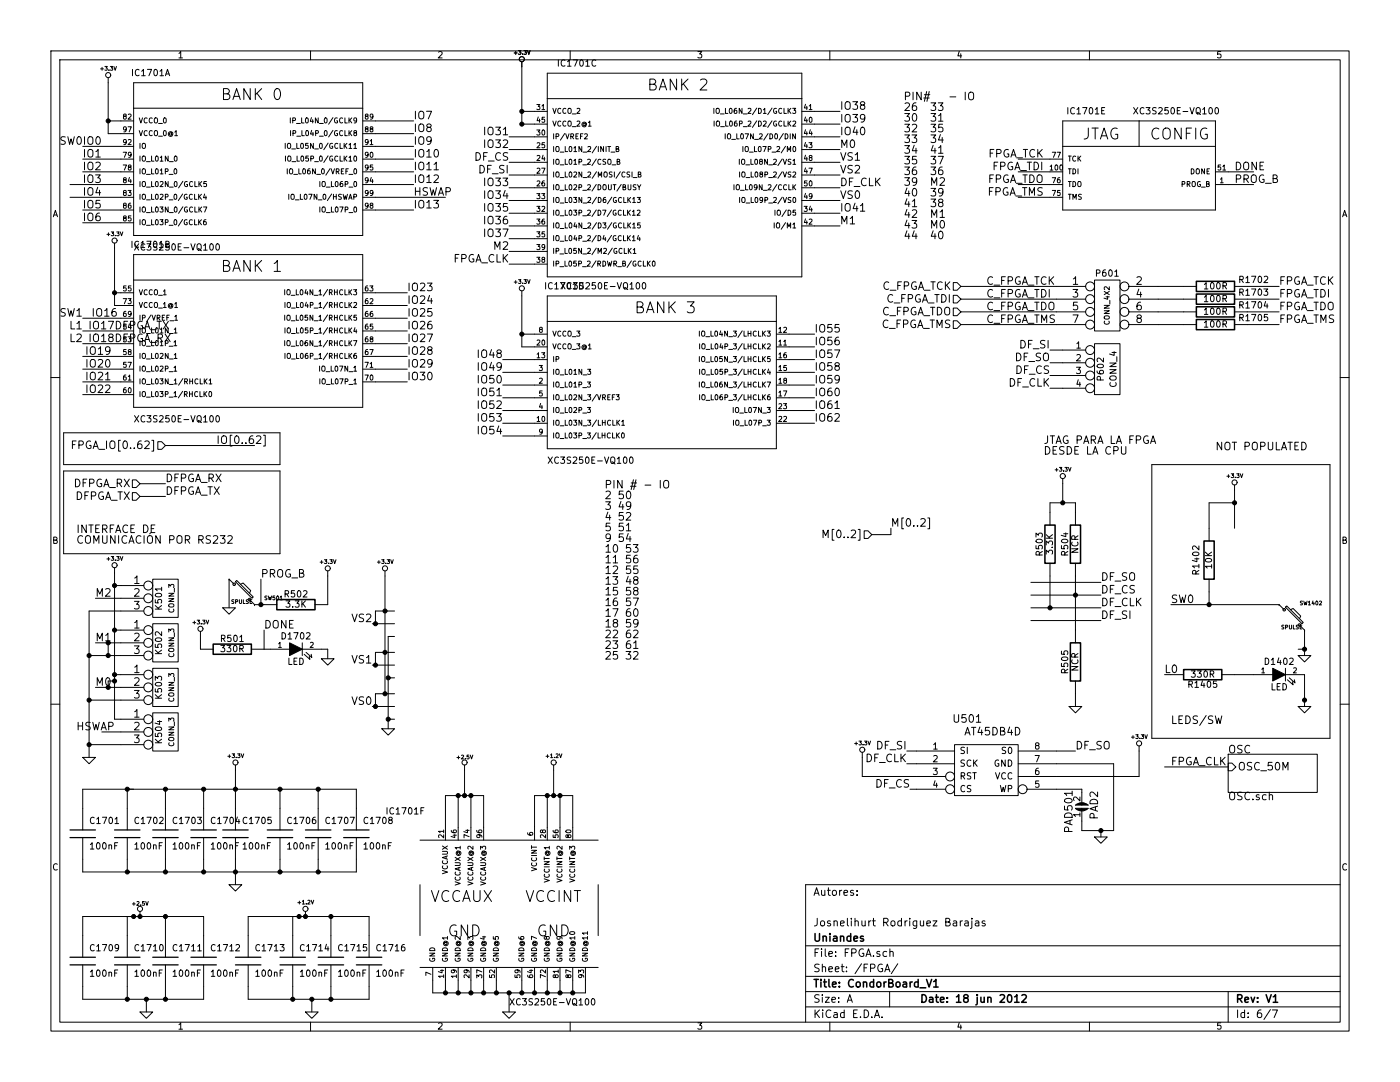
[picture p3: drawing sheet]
<svg xmlns="http://www.w3.org/2000/svg" width="279mm" height="216mm" viewBox="0 0 279 216" stroke-linecap="round" stroke-linejoin="round" font-family="sans-serif">
<g fill="none" stroke="#000" stroke-width=".2">
<path d="M10.2 10.2h259v195.5h-259zM11.9 11.9h255.6v192.1h-255.6zM20.1 13.7h.6M20.4 13.4v.6M20.9 13.3h.5l-.2 .3 .2 .1-.1 .3-.4-.1M21.6 15.5v11.2h5.1M21.7 13.9v.1M22 13.3h.5l-.2 .3 .2 .1-.1 .3-.4-.1M22.7 13.3l.3 .7 .2-.7M26.4 13.8v1.3M26.7 16.5h45.7v30.5h-45.7zM27.8 14a.5 .5 0 0 0-.7 0 .5 .5 0 0 0-.1 .6l.2 .5 .6-.1"/>
<path d="M28.3 14.2l.3-.4v1.3M28.3 15.1h.7M29.4 13.8h.9l-.6 1.3M30.8 14l.2-.2a.67 .67 0 0 1 .4 .7 .67 .67 0 0 1-.4 .6l-.3-.5zM31.9 14.2l.4-.4v1.3M31.9 15.1h.7M33 15.1l.4-1.3 .5 1.3M33.1 14.8h.6M35.7 10.7l.4-.4v1.3M35.7 11.6h.7M44.6 18.7l.9-.1a.51 .51 0 0 0 .3-.5 .51 .51 0 0 0-.5-.4h-.7v2.2h.8a.58 .58 0 0 0 .5-.7 .58 .58 0 0 0-.6-.5M46.5 19.9l.7-2.2 .8 2.2"/>
<path d="M46.7 19.2h1M49.9 17.7v2.2l-1.2-2.2v2.2M51 17.7v2.2M51.3 18.6l.9 1.3M52.2 17.7l-1.2 1.2M54.9 17.9a.51 .51 0 0 1 .6-.2 .51 .51 0 0 1 .4 .4 1.15 1.15 0 0 1-.7 1.8 1.31 1.31 0 0 1-.3-2zM62 10.2v1.7M87.5 10.4l.5-.1 .2 .4-.7 .9h.7M102.6 10.6h.6M102.9 10.3v.5M103.5 10.1h.5l-.3 .3 .3 .1-.1 .3h-.4M104.1 12.3v12.5h5.1"/>
<path d="M104.3 10.8h.1M104.6 10.1h.5l-.3 .3 .3 .1-.1 .3h-.4M105.3 10.1l.2 .7 .3-.7M109.2 14.6h50.8v40.6h-50.8zM109.2 19.7h50.8M111.4 11.9v1.3M112.8 12.1a.5 .5 0 0 0-.7 0 .5 .5 0 0 0-.1 .6l.2 .5 .6-.1M113.3 12.3l.3-.4v1.3M113.3 13.2h.7M113.8 10.2v1.7M114.4 11.9h.8l-.5 1.3M115.8 12.1l.2-.2a.67 .67 0 0 1 .4 .7 .67 .67 0 0 1-.4 .6l-.3-.5z"/>
<path d="M116.9 12.3l.4-.4v1.3M116.9 13.2h.7M118.9 12.1a.5 .5 0 0 0-.6 0 .5 .5 0 0 0-.2 .6l.3 .5 .5-.1M129.7 16.8l.9-.1a.51 .51 0 0 0 .3-.5 .51 .51 0 0 0-.5-.4h-.7v2.2h.8a.58 .58 0 0 0 .5-.7 .58 .58 0 0 0-.6-.5M131.6 18l.7-2.2 .7 2.2M131.8 17.3h1M135 15.8v2.2l-1.2-2.2v2.2M136 15.8v2.2M136.4 16.7l.9 1.3M137.3 15.8l-1.3 1.2M139.3 10.3h.8l-.5 .5 .4 .1v.5l-.2 .2-.5-.2M139.8 16l.3-.2h.5l.3 .2 .2 .4-.2 .3-1.2 1.3h1.4"/>
<path d="M165.6 10.2v1.7M180.7 19.2l.7-.1 .2-.2-.1-.4-.2-.1h-.6v1.5M182.2 18.4v1.5M183.8 18.4v1.5l-.8-1.5v1.5M184.4 19.6h1M184.5 18.9h1.1M184.9 18.3l-.4 1.9M185.4 18.3l-.4 1.9M189.6 19.3h1.2M191.4 10.2l-.2 1h.7M191.7 10.7v.9M192.6 18.4v1.5"/>
<path d="M193.5 18.5a.5 .5 0 0 1 .6-.1 .5 .5 0 0 1 .2 .5v.8a.53 .53 0 0 1-.6 .2 .53 .53 0 0 1-.4-.5v-.5zM217.4 10.2v1.7M243.6 10.3h-.6v.6l.2-.1 .4 .1v.5l-.1 .2-.5-.2M13 27.4a.62 .62 0 0 0-.8 0v.5l.8 .3v.3l-.3 .3-.6-.1M13.5 27.3l.4 1.5 .3-1.1 .3 1.1 .3-1.5M14 39.4h12.7M14 36.8h12.7M15.6 27.4l.1-.1a.81 .81 0 0 1 .6 .7 .81 .81 0 0 1-.6 .8 .98 .98 0 0 1-.1-1.4zM16.5 29.2h10.2M16.5 34.3h10.2M16.5 31.8h10.2M16.9 27.3v1.5"/>
<path d="M16.9 29.8v1.5M16.9 32.4v1.5M16.9 34.9v1.5M16.9 37.4v1.6M16.9 40v1.5M17.8 37.5a.5 .5 0 0 1 .5 0 .5 .5 0 0 1 .2 .4v.9a.53 .53 0 0 1-.6 .2 .53 .53 0 0 1-.4-.5v-.6zM17.8 35a.5 .5 0 0 1 .5-.1 .5 .5 0 0 1 .2 .5v.8a.53 .53 0 0 1-.6 .2 .53 .53 0 0 1-.4-.5v-.5zM17.8 32.4a.5 .5 0 0 1 .5 0 .5 .5 0 0 1 .2 .5v.8a.53 .53 0 0 1-.6 .2 .53 .53 0 0 1-.4-.5v-.5zM17.8 29.9a.5 .5 0 0 1 .5 0 .5 .5 0 0 1 .2 .4v.8a.53 .53 0 0 1-.6 .2 .53 .53 0 0 1-.4-.5v-.5zM17.8 27.4a.5 .5 0 0 1 .5-.1 .5 .5 0 0 1 .2 .5v.8a.53 .53 0 0 1-.6 .2 .53 .53 0 0 1-.4-.5v-.5zM19.1 34.9h.9l-.5 .6 .4 .1v.7l-.2 .1-.6-.1M19.1 32.5l.6-.1 .3 .4-.9 1.1h.9"/>
<path d="M19.1 30.3l.5-.5v1.5M19.1 31.3h.9M19.3 27.4l.2-.1a.81 .81 0 0 1 .5 .7 .81 .81 0 0 1-.5 .8l-.2-.1-.2-.5zM19.5 37.4l-.4 1.1h1M19.9 37.9v1.1M19.9 40h-.7l-.1 .7 .3-.1h.5l.1 .3-.1 .5-.2 .1-.6-.1M21.6 24.1h5.1M24.6 32.9h.6l-.4 1M24.6 30.4h.6l-.4 1M24.8 23.2l-.2-.2 .1-.2h.4l.1 .3-.6 .3 .2 .4 .4-.1v-.4l-.2-.1M24.8 38.4l-.2-.1 .1-.3h.4l.1 .4-.6 .2 .2 .4 .4-.1v-.4l-.2-.1M24.8 35.9l-.2-.2 .1-.2h.4l.1 .3-.6 .3 .2 .4 .4-.1v-.4l-.2-.1"/>
<path d="M25.2 28.3l-.2 .2-.3-.1v-.5l.3-.1 .2 .2v.6l-.5 .3M25.2 25.7l-.2 .2h-.3v-.6h.3l.2 .2v.6l-.5 .2M25.6 38h.6l-.4 .4 .3 .1v.4l-.1 .1-.4-.1M25.6 25.3h.6l-.4 1M25.6 22.9l.4-.1 .2 .3-.6 .7h.6M25.6 27.9l.4-.1 .2 .3-.6 .8h.6M25.8 33.4l-.2-.2 .1-.2h.4v.3l-.5 .3 .2 .3 .3-.1v-.3l-.1-.1M25.8 35.4l-.2 .7h.6M26.1 35.8v.7M26.2 30.8l-.2 .2h-.3v-.6h.3l.2 .2-.1 .6-.4 .2M26.7 21.6h45.7M27.8 23.5l.3 1 .3-1"/>
<path d="M27.8 26.1l.3 1 .3-1M27.9 28.6v1M27.9 31.1v1.1M27.9 33.7v1M27.9 36.2v1M27.9 38.8v1M28.5 28.7l.3-.1 .2 .2v.5l-.2 .3-.4-.1zM28.5 38.8h.3l.2 .1v.5l-.2 .4-.4-.2zM28.5 36.3l.3-.1 .2 .2v.5l-.2 .3-.4-.1zM28.5 33.7h.3l.2 .1v.6l-.2 .3-.4-.2zM28.5 31.2l.3-.1 .2 .2v.5l-.2 .4-.4-.2zM29.2 37.3h.8"/>
<path d="M29.2 32.3h.8M29.2 39.9h.8M29.2 34.8h.8M29.4 23.6a.44 .44 0 0 0-.7 .4 .44 .44 0 0 0 .7 .4M29.4 26.2a.44 .44 0 0 0-.7 .4 .44 .44 0 0 0 .7 .4M30.3 38.8v1h.4M30.3 36.2v1h.4M30.3 33.7v1h.4M30.3 31.1v1.1h.4M30.4 23.6a.44 .44 0 0 0-.6 .4 .44 .44 0 0 0 .6 .4M30.4 26.2a.44 .44 0 0 0-.6 .4 .44 .44 0 0 0 .6 .4M30.9 23.6l.3-.1 .2 .2v.5l-.2 .3-.4-.1z"/>
<path d="M30.9 26.1h.3l.2 .1v.5l-.2 .4-.4-.2zM31.1 38.8h.1a.55 .55 0 0 1 .4 .5 .55 .55 0 0 1-.4 .5 .71 .71 0 0 1-.1-1zM31.1 36.3l.1-.1a.55 .55 0 0 1 .4 .5 .55 .55 0 0 1-.4 .5 .71 .71 0 0 1-.1-.9zM31.1 33.7h.1a.55 .55 0 0 1 .4 .5 .55 .55 0 0 1-.4 .5 .71 .71 0 0 1-.1-1zM31.1 31.2l.1-.1a.55 .55 0 0 1 .4 .5 .55 .55 0 0 1-.4 .6 .71 .71 0 0 1-.1-1zM31.6 27.2h.8M31.6 24.6h.8M32 38.9l.4-.1 .1 .3-.6 .7h.6M32 36.3l.4-.1 .1 .3-.6 .7h.6M32 34l.3-.3v1M32 31.4l.3-.3v1.1M32 34.7h.5"/>
<path d="M32 32.2h.5M32.7 23.6l.1-.1a.55 .55 0 0 1 .4 .5 .55 .55 0 0 1-.4 .5 .71 .71 0 0 1-.1-.9zM32.7 26.1h.1a.55 .55 0 0 1 .4 .5 .55 .55 0 0 1-.4 .5 .71 .71 0 0 1-.1-1zM33 39.3l.5-.1v-.4h-.5v1M33 34.2h.5v-.5h-.5v1M33.6 36.2v1l-.6-1v1M33.6 31.1v1.1l-.6-1.1v1.1M33.8 39.9h.7M33.8 34.8h.7M33.8 37.3h.8M33.8 32.3h.8M34.2 26.6a.25 .25 0 0 0-.3 0 .25 .25 0 0 0 0 .3 .25 .25 0 0 0 .3 0"/>
<path d="M34.2 26.5l.1 .4a.44 .44 0 0 0-.3-.7 .44 .44 0 0 0-.4 .7l.1 .2a.46 .46 0 0 0 .7 0M34.8 38.9l.2-.1a.55 .55 0 0 1 .3 .5 .55 .55 0 0 1-.3 .5l-.3-.4zM34.8 33.8l.2-.1a.55 .55 0 0 1 .3 .5 .55 .55 0 0 1-.3 .5l-.3-.4zM34.8 36.3l.2-.1a.55 .55 0 0 1 .3 .5 .55 .55 0 0 1-.3 .5l-.2-.3zM34.9 26.4l.3-.3v1M34.9 27.1h.5M34.9 31.2l.1-.1a.55 .55 0 0 1 .3 .5 .55 .55 0 0 1-.3 .6 .71 .71 0 0 1-.1-1zM36.4 38.7l-.8 1.3M36.5 36.2l-.9 1.3M37.3 38.8a.45 .45 0 0 0-.6 .5 .45 .45 0 0 0 .7 .4v-.4h-.2M37.4 36.3a.45 .45 0 0 0-.6 .4 .45 .45 0 0 0 .6 .4v-.3h-.2M38.4 38.9a.44 .44 0 0 0-.6 .4 .44 .44 0 0 0 .6 .4"/>
<path d="M38.4 36.3a.44 .44 0 0 0-.6 .4 .44 .44 0 0 0 .6 .4M38.8 38.8v1h.5M38.9 36.2v1h.5M39.6 38.8v1M39.7 36.2v1M39.8 39.2l.4 .6M39.8 36.7l.5 .5M40.2 38.8l-.6 .5M40.3 36.2l-.6 .6M40.8 38.7l-.2 .7h.6M41.1 39.1v.7M41.2 36.2h-.5v.5h.4l.1 .4-.2 .1-.3-.1"/>
<path d="M56.9 28.6v1M57 31.1v1.1M57.3 33.7v1M57.5 28.7l.3-.1 .2 .2v.5l-.2 .3-.4-.1zM57.5 31.2l.3-.1 .2 .2 .1 .5-.3 .4-.3-.2zM57.6 38.8v1M57.9 33.7h.3l.2 .1v.6l-.2 .3-.4-.2zM57.9 23.5v1M58 26.1v1M58.2 38.8h.3l.2 .1v.5l-.2 .4-.4-.2zM58.2 29.7h.8M58.3 32.3h.7"/>
<path d="M58.4 24.1l.5-.1v-.4l-.5-.1v1M58.5 26.6l.5-.1v-.4h-.5v1M58.6 34.8h.8M58.9 39.9h.8M59.2 24.6h.7M59.2 28.6v1h.5M59.2 27.2h.8M59.3 31.1v1.1h.5M59.6 33.7v1h.5M59.9 38.8v1h.5M60.1 28.7l.1-.1a.55 .55 0 0 1 .4 .5 .55 .55 0 0 1-.4 .5 .71 .71 0 0 1-.1-.9zM60.2 31.2l.1-.1a.55 .55 0 0 1 .3 .5 .55 .55 0 0 1-.3 .6 .71 .71 0 0 1-.1-1z"/>
<path d="M60.2 23.5v1h.5M60.2 26.1v1h.5M60.5 33.7h.1a.55 .55 0 0 1 .4 .5 .55 .55 0 0 1-.4 .5 .71 .71 0 0 1-.1-1zM60.8 38.9l.1-.1a.55 .55 0 0 1 .4 .5 .55 .55 0 0 1-.4 .5l-.2-.4zM61.1 23.6l.1-.1a.55 .55 0 0 1 .3 .5 .55 .55 0 0 1-.3 .5 .71 .71 0 0 1-.1-.9zM61.1 26.1h.1a.55 .55 0 0 1 .4 .5 .55 .55 0 0 1-.4 .5 .71 .71 0 0 1-.1-1zM61.5 28.6h-.5v.5l.4-.1 .1 .5-.2 .1-.3-.1M61.5 31.1h-.4l-.1 .5h.5v.5l-.1 .1-.4-.1M61.6 38.8h.7l-.5 1M61.8 33.7l-.3 .1-.1 .7 .1 .2 .4-.1-.1-.5h-.3l-.1 .2M62 31.7l.5-.1v-.4l-.5-.1v1.1M62.2 23.5l-.3 .7h.6"/>
<path d="M62.2 26l-.2 .7h.6M62.4 23.9v.6M62.5 26.4v.7M62.5 28.6v1l-.5-1v1M62.8 32.3h.8M62.8 29.7h.8M62.9 33.7v1l-.5-1v1M63 26.6l.5-.1v-.4h-.5v1M63.2 34.8h.8M63.2 38.8v1l-.5-1v1M63.5 23.5v1l-.6-1v1M63.5 39.9h.8"/>
<path d="M63.8 27.2h.7M63.8 24.6h.7M63.8 36.2v1M63.9 31.2l.1-.1a.55 .55 0 0 1 .3 .5 .55 .55 0 0 1-.3 .6 .71 .71 0 0 1-.1-1zM63.9 28.7l.1-.1a.55 .55 0 0 1 .3 .5 .55 .55 0 0 1-.3 .5 .71 .71 0 0 1-.1-.9zM64.3 33.7h.1a.55 .55 0 0 1 .3 .5 .55 .55 0 0 1-.3 .5 .71 .71 0 0 1-.1-1zM64.4 36.3l.3-.1 .2 .2v.5l-.2 .3-.4-.1zM64.5 38.9l.2-.1a.55 .55 0 0 1 .3 .5 .55 .55 0 0 1-.3 .5l-.2-.4zM64.8 26.1h.1a.55 .55 0 0 1 .4 .5 .55 .55 0 0 1-.4 .5 .71 .71 0 0 1-.1-1zM64.8 23.6l.1-.1a.55 .55 0 0 1 .4 .5 .55 .55 0 0 1-.4 .5 .71 .71 0 0 1-.1-.9zM65.1 37.3h.8M65.5 31.1l-.9 1.3"/>
<path d="M65.5 28.5l-.9 1.4M65.9 33.6l-.9 1.4M66.1 33.7l.3 1 .4-1M66.1 36.2v1h.5M66.2 38.7l-.9 1.3M66.3 31.2a.45 .45 0 0 0-.5 .5 .45 .45 0 0 0 .6 .4v-.4h-.2M66.3 28.7a.45 .45 0 0 0-.5 .4 .45 .45 0 0 0 .6 .4v-.3h-.2M66.4 26l-.8 1.3M66.4 23.5l-.8 1.3M66.5 38.8v1M66.5 39.2h.6M67 36.3l.1-.1a.55 .55 0 0 1 .4 .5 .55 .55 0 0 1-.4 .5l-.2-.3z"/>
<path d="M67.1 34.2h.5v-.5h-.5v1M67.1 38.8v1M67.3 26.1a.45 .45 0 0 0-.6 .5 .45 .45 0 0 0 .7 .4v-.4h-.2M67.3 23.6a.45 .45 0 0 0-.6 .4 .45 .45 0 0 0 .7 .4v-.3h-.2M67.3 34.2l.4 .5M67.4 31.2a.44 .44 0 0 0-.6 .4 .44 .44 0 0 0 .6 .5M67.4 28.7a.44 .44 0 0 0-.6 .4 .44 .44 0 0 0 .6 .4M67.9 31.1v1.1h.5M67.9 28.6v1h.5M68.1 38.8h-.5v.3a.43 .43 0 0 1 .5 .6h-.5M68.1 34.2h.4M68.4 36.2l-.4 .1-.1 .8 .1 .1 .4-.1v-.4l-.4-.1-.1 .2"/>
<path d="M68.4 26.2a.44 .44 0 0 0-.6 .4 .44 .44 0 0 0 .6 .4M68.4 23.6a.44 .44 0 0 0-.6 .4 .44 .44 0 0 0 .6 .4M68.5 38.8l.2 1 .2-.7 .2 .7 .2-1M68.6 33.7h-.5v1h.5M68.7 28.6v1M68.7 31.1v1.1M68.8 31.6l.4 .6M68.8 29l.4 .6M68.8 26.1v1h.5M68.8 23.5v1h.5M68.9 36.8l.5-.1v-.4l-.5-.1v1M69 34.2h.4"/>
<path d="M69.2 31.1l-.5 .6M69.2 28.6l-.5 .6M69.5 33.7h-.5v1M69.6 39.8l.3-1 .4 1M69.6 31.4l.3-.3v1.1M69.6 28.9l.3-.3v1M69.6 37.3h.8M69.6 23.5v1M69.6 26.1v1M69.6 32.2h.6M69.6 29.6h.6M69.6 34.8h.8"/>
<path d="M69.7 39.5h.5M69.8 26.5l.4 .6M69.8 24l.4 .5M70.2 26.1l-.6 .5M70.2 23.5l-.6 .6M70.6 28.9l.3-.3v1M70.6 39.3l.5-.1v-.4h-.5v1M70.6 29.6h.6M70.7 36.3l.1-.1a.55 .55 0 0 1 .4 .5 .55 .55 0 0 1-.4 .5l-.2-.3zM70.7 31.2l.1-.1a.55 .55 0 0 1 .4 .5 .55 .55 0 0 1-.4 .6 .71 .71 0 0 1-.1-1zM70.7 33.7h.1a.55 .55 0 0 1 .4 .5 .55 .55 0 0 1-.4 .5 .71 .71 0 0 1-.1-1zM70.8 26.5l-.2-.2 .1-.2h.4v.3l-.5 .3 .2 .4 .3-.1v-.4l-.1-.1"/>
<path d="M71.2 24l-.2 .2-.3-.1v-.5l.3-.1 .2 .2-.1 .6-.4 .2M72.4 39.4h16.5M72.4 29.2h10.2M72.4 34.3h10.2M72.4 24.1h10.2M72.4 36.8h10.2M72.4 31.8h10.2M72.4 26.7h10.2M73.1 25.7l-.2-.1 .1-.3h.4v.4l-.5 .2 .2 .4 .3-.1v-.4l-.1-.1M73.1 23.2l-.2-.2 .1-.2h.4v.3l-.5 .3 .2 .4 .3-.1v-.4l-.1-.1M73.5 30.8l-.2 .2h-.3v-.6h.3l.2 .2-.1 .6-.4 .2M73.5 28.3l-.2 .2-.3-.1v-.5l.3-.1 .2 .2-.1 .6-.4 .3"/>
<path d="M73.5 35.9l-.2 .2-.3-.1v-.5h.3l.2 .2-.1 .5-.4 .3M73.5 33.4l-.2 .2-.3-.1v-.5l.3-.1 .2 .2-.1 .6-.4 .2M73.5 38.4l-.2 .2h-.3v-.6h.3l.2 .2-.1 .6-.4 .2M73.9 28.1l.2-.3v1.1M73.9 28.9h.5M74 30.4h.1a.55 .55 0 0 1 .3 .5 .55 .55 0 0 1-.3 .5 .71 .71 0 0 1-.1-1zM74 25.7l-.1-.1v-.3h.4l.1 .4-.5 .2 .1 .4 .4-.1v-.4l-.2-.1M74.1 35.4l-.2 .7h.6M74.3 35.8v.7M74.4 32.9h-.5v.5h.4l.1 .4-.2 .1-.3-.1M74.4 23.2l-.2 .2-.3-.1v-.5h.3l.2 .2v.5l-.5 .3M74.4 38.4l-.2 .2h-.3v-.6h.3l.2 .2v.6l-.5 .2"/>
<path d="M82.9 22.2v1.5M82.9 24.7v1.6M82.9 27.3v1.5M82.9 29.8v1.5M82.9 32.4v1.5M82.9 34.9v1.5M82.9 37.4v1.6M82.9 40v1.5M82.9 38.2h.9M83.8 35a.5 .5 0 0 1 .5-.1 .5 .5 0 0 1 .3 .5l-.1 .8a.53 .53 0 0 1-.6 .2 .53 .53 0 0 1-.3-.5v-.5zM83.8 32.4a.5 .5 0 0 1 .5 0 .5 .5 0 0 1 .3 .5l-.1 .8a.53 .53 0 0 1-.6 .2 .53 .53 0 0 1-.3-.5v-.5zM83.8 29.9a.5 .5 0 0 1 .5 0 .5 .5 0 0 1 .3 .4l-.1 .8a.53 .53 0 0 1-.6 .2 .53 .53 0 0 1-.3-.5v-.5z"/>
<path d="M83.8 27.4a.5 .5 0 0 1 .5-.1 .5 .5 0 0 1 .3 .5l-.1 .8a.53 .53 0 0 1-.6 .2 .53 .53 0 0 1-.3-.5v-.5zM83.8 24.8a.5 .5 0 0 1 .5 0 .5 .5 0 0 1 .3 .4l-.1 .9a.53 .53 0 0 1-.6 .2 .53 .53 0 0 1-.3-.5v-.6zM83.8 22.3a.5 .5 0 0 1 .5-.1 .5 .5 0 0 1 .3 .5l-.1 .8a.53 .53 0 0 1-.6 .2 .53 .53 0 0 1-.3-.5v-.5zM83.8 37.4v1.6M85.1 22.2h1l-.6 1.5M85.2 35.3l.4-.4v1.5M85.2 32.8l.4-.4v1.5M85.2 30.3l.4-.5v1.5M85.2 36.4h.9M85.2 33.9h.9M85.2 31.3h.9M85.3 37.5a.62 .62 0 0 0-.8 .1v.4l.7 .4 .1 .3-.3 .3-.6-.1"/>
<path d="M85.5 25.4l-.3-.3v-.2l.3-.2 .4 .1 .2 .2-.1 .2-.7 .3-.1 .2v.4l.3 .2h.3l.3-.3v-.3l-.3-.3M85.8 37.4l.4 1.6 .3-1.1 .3 1.1 .3-1.6M86.1 27.9l-.3 .3h-.5l-.1-.3 .1-.5 .5-.1 .2 .1a1.16 1.16 0 0 1-.2 1.3l-.5 .1M86.6 40h.9l-.5 .6 .4 .1v.7l-.2 .1-.6-.1M86.6 35.1l.6-.2 .3 .4-.9 1.1h.9M86.6 32.8l.5-.4v1.5M86.6 33.9h.9M86.8 29.9l.2-.1a.81 .81 0 0 1 .5 .8 .81 .81 0 0 1-.5 .7 .98 .98 0 0 1-.2-1.4zM87.5 39l.5-1.6 .5 1.6M87.6 38.5h.8M89 38.3l.7-.1 .2-.3-.1-.3-.2-.2h-.6v1.6M95 30.5a.77 .77 0 0 1 .9 .7 .77 .77 0 0 1-.9 .8z"/>
<path d="M95.8 33a.77 .77 0 0 1 .9 .8 .77 .77 0 0 1-.9 .7zM96.5 31.2h.5M96.7 25.4v1.5M96.7 27.9v1.5M96.7 35.5v1.6M96.7 38.1v1.5M97.3 30.5h-.8v1.5M97.3 33.7h.5M97.5 35.8a.5 .5 0 0 1 .5-.3 .5 .5 0 0 1 .4 .5l-.1 .9a.53 .53 0 0 1-.5 .2 .53 .53 0 0 1-.4-.5zM97.5 38.3a.5 .5 0 0 1 .5-.2 .5 .5 0 0 1 .4 .5l-.1 .8a.53 .53 0 0 1-.5 .2 .53 .53 0 0 1-.4-.5zM97.5 32.1h1.1M97.6 25.5a.5 .5 0 0 1 .5-.1 .5 .5 0 0 1 .3 .5l-.1 .8a.53 .53 0 0 1-.5 .2 .53 .53 0 0 1-.4-.5v-.5z"/>
<path d="M97.6 28a.5 .5 0 0 1 .5 0 .5 .5 0 0 1 .3 .4l-.1 .8a.53 .53 0 0 1-.5 .2 .53 .53 0 0 1-.4-.5v-.5zM98 33h-.7v1.5M98.2 34.7h1.2M98.9 25.4h1l-.5 .6 .4 .1v.7l-.2 .1-.7-.1M98.9 35.5h1l-.5 .6 .4 .2v.6l-.2 .2-.7-.2M98.9 38.1h1l-.5 .6 .4 .1v.7l-.2 .1-.7-.1M98.9 27.9h1l-.5 .6 .4 .2v.6l-.2 .1-.7-.1M99.9 30.6a.72 .72 0 0 0-1 .5 .72 .72 0 0 0 .7 .9l.3-.1M100.4 35.5h.9l-.5 .6 .4 .2v.6l-.2 .2-.6-.2M100.4 25.8l.5-.4v1.5M100.4 28.1l.6-.2 .3 .4-.9 1.1h.9M100.4 26.9h.9"/>
<path d="M100.6 33.1a.62 .62 0 0 0-.8 0v.5l.7 .3 .1 .3-.3 .3-.6-.1M100.8 38l-.4 1.1h1M101.2 38.6v1M101.2 33v1.5M101.3 30.5a.62 .62 0 0 0-.8 .1v.4l.7 .4 .1 .3-.3 .3-.6-.1M101.6 27.3h7.6M101.6 32.4h7.6M101.6 34.9h7.6M101.6 29.8h7.6M101.6 37.5h7.6M104.1 22.2h5.1M107.1 25.9h.6l-.3 .4 .3 .1v.4l-.1 .1-.5-.1"/>
<path d="M107.1 20.9h.6l-.3 .3 .3 .1v.5l-.1 .1-.5-.1M107.1 38.6h.6l-.3 .4 .3 .1v.4l-.1 .1-.5-.1M107.2 31.1l.4-.1 .1 .3-.6 .7h.6M107.2 28.6l.4-.1 .1 .3-.6 .7h.6M107.2 36.2l.4-.1 .1 .3-.6 .7h.6M107.2 33.7l.4-.1 .1 .3-.6 .7h.6M107.4 23.3l-.2 .8h.6M107.7 23.7v.7M108.1 38.6h.6l-.3 .4 .3 .1v.4l-.2 .1-.4-.1M108.1 33.6h.7l-.5 1M108.2 21.2l.2-.3v1M108.2 21.9h.5"/>
<path d="M108.3 26l.1-.1a.55 .55 0 0 1 .3 .5 .55 .55 0 0 1-.3 .5 .71 .71 0 0 1-.1-.9zM108.4 31l-.2 .7h.6M108.6 36.1l-.3 .1-.1 .7 .1 .2 .4-.1-.1-.5h-.3l-.1 .2M108.6 31.4v.6M108.7 28.5h-.5v.5l.4-.1 .1 .5-.2 .1-.3-.1M108.7 23.4h-.5v.5l.4-.1 .1 .5-.2 .1-.3-.1M110.3 21.6l.4 1 .3-1M110.3 24.2l.4 1 .3-1M110.5 26.7v1M110.5 29.2v1.1M110.5 31.8v1M110.5 34.3v1"/>
<path d="M110.5 36.9v1M110.5 39.4v1M111 27.2h.5v-.5h-.5v1M111 39.4h.4l.1 .1 .1 .6-.2 .3-.4-.1zM111 31.8h.4l.1 .1 .1 .6-.2 .3-.4-.2zM111 29.3l.4-.1 .1 .2 .1 .5-.2 .4-.4-.2zM111 36.9h.4l.1 .1 .1 .5-.2 .4-.4-.2zM111 34.4l.4-.1 .1 .2 .1 .5-.2 .3-.4-.1zM111.8 38h.7M111.8 30.4h.7M111.8 32.9h.7M111.8 35.4h.7"/>
<path d="M111.9 21.7a.44 .44 0 0 0-.6 .4 .44 .44 0 0 0 .6 .4M111.9 24.3a.44 .44 0 0 0-.6 .4 .44 .44 0 0 0 .6 .4M112.7 26.6l-.9 1.4M112.8 39.4v1h.5M112.8 31.8v1h.5M112.8 29.2v1.1h.5M112.8 36.9v1h.5M112.8 34.3v1h.5M112.9 26.7l.3 1 .4-1M112.9 21.7a.44 .44 0 0 0-.6 .4 .44 .44 0 0 0 .6 .4M112.9 24.3a.44 .44 0 0 0-.6 .4 .44 .44 0 0 0 .6 .4M113.5 21.7l.3-.1 .1 .2 .1 .5-.2 .3-.4-.1z"/>
<path d="M113.5 24.2h.3l.1 .1 .1 .5-.2 .4-.4-.2zM113.6 39.5l.2-.1a.55 .55 0 0 1 .3 .5 .55 .55 0 0 1-.3 .5l-.2-.4zM113.6 37l.2-.1a.55 .55 0 0 1 .3 .5 .55 .55 0 0 1-.3 .5l-.2-.4zM113.7 31.8h.1a.55 .55 0 0 1 .3 .5 .55 .55 0 0 1-.3 .5 .71 .71 0 0 1-.1-1zM113.7 29.3l.1-.1a.55 .55 0 0 1 .3 .5 .55 .55 0 0 1-.3 .6 .71 .71 0 0 1-.1-1zM113.7 34.4l.1-.1a.55 .55 0 0 1 .3 .5 .55 .55 0 0 1-.3 .5 .71 .71 0 0 1-.1-.9zM113.9 27.2h.5v-.5h-.5v1M114.1 27.2l.4 .5M114.2 22.7h.8M114.2 25.3h.8M114.5 39.4h.6l-.3 .4 .3 .1v.4l-.2 .1-.4-.1M114.5 32.1l.3-.3v1"/>
<path d="M114.5 29.5l.3-.3v1.1M114.5 37l.4-.1 .2 .3-.6 .7h.6M114.5 34.4l.4-.1 .2 .3-.6 .7h.6M114.5 32.8h.6M114.5 30.3h.6M114.9 27.2h.4M115.2 21.7l.3-.1 .2 .3-.6 .7h.6M115.2 24.3l.3-.1 .2 .3-.6 .7h.6M115.4 26.7h-.5v1h.5M115.5 32.3h.5v-.5h-.5v1M115.5 37.4l.5-.1v-.4h-.5v1M115.8 27.2h.4"/>
<path d="M116.1 39.4v1l-.6-1v1M116.1 29.2v1.1l-.6-1.1v1.1M116.1 34.3v1l-.6-1v1M116.3 38h.8M116.3 32.9h.8M116.3 26.7h-.5v1M116.4 30.4h.7M116.4 35.4h.7M116.7 26.8l.3-.1 .2 .3-.6 .7h.6M116.8 24.7a.25 .25 0 0 0-.4 0 .25 .25 0 0 0 0 .3 .25 .25 0 0 0 .4 0M116.8 24.6l.1 .4a.44 .44 0 0 0-.4-.7 .44 .44 0 0 0-.3 .7l.1 .2a.46 .46 0 0 0 .6 0M117.3 31.9l.4-.1 .1 .3-.6 .7h.6"/>
<path d="M117.3 37l.4-.1 .1 .3-.6 .7h.6M117.3 39.5l.4-.1 .2 .3-.6 .7h.6M117.3 29.3l.4-.1 .2 .3-.6 .8h.6M117.3 34.4l.4-.1 .2 .3-.6 .7h.6M117.4 24.5l.3-.3v1M117.4 25.2h.6M119 31.7l-.9 1.3M119 36.8l-.9 1.3M119 39.3l-.8 1.4M119 29.2l-.8 1.3M119 34.3l-.8 1.3M119.4 36.9a.51 .51 0 0 1 .5 .5 .51 .51 0 0 1-.5 .5z"/>
<path d="M119.4 39.4a.51 .51 0 0 1 .6 .5 .51 .51 0 0 1-.6 .5zM119.4 35.3v-1l.3 .8 .4-.8v1M119.4 29.2v1.1M119.9 31.9a.44 .44 0 0 0-.6 .4 .44 .44 0 0 0 .6 .4M120.4 29.2v1.1l-.5-1.1v1.1M120.4 36.9h.4l.1 .1 .1 .5-.2 .4-.4-.2zM120.7 34.4l.3-.1 .1 .2 .1 .5-.2 .3-.4-.1zM120.9 39.4l-.4 .1-.1 .7 .1 .2 .4-.1v-.5h-.4l-.1 .2M120.9 31.8h-.5v.4a.43 .43 0 0 1 .5 .5h-.6M121 29.2v1.1M121.3 29.2h.6M121.4 31.8h.3l.2 .1v.6l-.2 .3-.4-.2z"/>
<path d="M121.4 36.9v.8l.2 .2 .4-.2v-.8M121.6 29.2v1.1M121.9 30.4h.8M122.1 39.3l-.9 1.4M122.1 34.4h-.4l-.1 .3a.43 .43 0 0 1 .5 .5l-.5 .1M122.1 32.9h.8M122.4 36.9h.5M122.6 34.3v1M122.6 36.9v1M123 39.4a.45 .45 0 0 0-.6 .5 .45 .45 0 0 0 .6 .4v-.3h-.2M123 29.7h.4v-.4l-.4-.1v1.1h.3l.2-.4-.2-.2M123.2 32.3l.4-.1v-.3l-.4-.1v1h.3l.2-.3-.2-.2"/>
<path d="M123.8 34.3l-.9 1.3M124 36.8l-.9 1.3M124 39.5a.44 .44 0 0 0-.6 .4 .44 .44 0 0 0 .6 .4M124.3 37.3h.5v-.3l-.5-.1v1h.4l.2-.4-.2-.2M124.5 39.4v1h.5M124.7 34.4a.44 .44 0 0 0-.6 .4 .44 .44 0 0 0 .6 .4M125.3 39.4v1M125.3 36.9v.8l.2 .2 .4-.2v-.8M125.4 39.8l.5 .6M125.7 34.4h-.5v.3a.43 .43 0 0 1 .5 .5l-.6 .1M125.9 39.4l-.6 .6M126.1 34.3v1"/>
<path d="M126.3 39.7l.2-.3v1M126.4 35.4h.7M126.9 36.9h-.5v.3a.43 .43 0 0 1 .5 .6h-.5M127.2 39.4h.6l-.3 .4 .3 .1v.4l-.2 .1-.4-.1M127.2 36.9l.4 .5 .3-.5M127.4 34.8l.4-.1 .1-.3-.5-.1v1h.4l.1-.3-.2-.2M127.6 37.4v.5M142.5 21.6v1M142.5 24.2v1M143 21.7l.3-.1 .2 .2 .1 .5-.3 .3-.3-.1zM143.1 24.2h.3l.2 .1v.5l-.2 .4-.4-.2zM143.8 22.7h.7"/>
<path d="M143.8 25.3h.8M144.7 26.7v1M144.8 21.6v1h.5M144.8 24.2v1h.5M145.3 26.7h.3l.2 .1v.6l-.2 .3-.4-.1zM145.7 21.7l.1-.1a.55 .55 0 0 1 .3 .5 .55 .55 0 0 1-.3 .5 .71 .71 0 0 1-.1-.9zM145.7 24.2h.1a.55 .55 0 0 1 .4 .5 .55 .55 0 0 1-.4 .5 .71 .71 0 0 1-.1-1zM146 27.8h.8M146.5 36.9v1M147 21.6l-.4 .1-.1 .8 .2 .1 .3-.1v-.5h-.3l-.2 .2M147 24.2l-.3 .1-.1 .7 .1 .2 .4-.1-.1-.5-.3-.1-.1 .2M147 36.9h.3l.2 .1 .1 .5-.3 .4-.3-.2z"/>
<path d="M147 26.7v1h.5M147.5 31.8v1M147.6 24.7l.5-.1v-.4h-.5v1M147.6 34.3v1M147.6 39.4v1M147.8 38h.7M147.9 26.7h.1a.55 .55 0 0 1 .4 .5 .55 .55 0 0 1-.4 .5 .71 .71 0 0 1-.1-1zM148.1 21.6v1l-.6-1v1M148.1 31.8h.3l.2 .1v.6l-.2 .3-.4-.2zM148.2 34.4l.3-.1 .1 .2 .1 .5-.2 .3-.4-.1zM148.2 39.4h.3l.1 .1 .1 .6-.2 .3-.4-.1zM148.3 29.2v1.1"/>
<path d="M148.3 22.7h.8M148.3 25.3h.8M148.7 26.7h.7l-.5 1M148.8 36.9v1h.5M148.8 29.3l.3-.1 .2 .2 .1 .5-.3 .4-.4-.2zM148.8 32.9h.8M148.9 35.4h.8M149.3 24.3l.4-.1 .2 .3-.6 .7h.6M149.3 21.7l.4-.1 .2 .3-.6 .7h.6M149.6 30.4h.7M149.6 37l.2-.1a.55 .55 0 0 1 .3 .5 .55 .55 0 0 1-.3 .5l-.2-.4zM149.9 31.8v1h.4"/>
<path d="M149.9 34.3v1h.5M149.9 39.4v1h.5M150.3 26.7v1l-.5-1v1M150.6 29.2v1.1h.5M150.6 27.8h.8M150.7 31.8h.2a.55 .55 0 0 1 .3 .5 .55 .55 0 0 1-.3 .5 .71 .71 0 0 1-.2-1zM150.7 39.5l.2-.1a.55 .55 0 0 1 .3 .5 .55 .55 0 0 1-.3 .5l-.2-.4zM150.8 34.4l.1-.1a.55 .55 0 0 1 .3 .5 .55 .55 0 0 1-.3 .5 .71 .71 0 0 1-.1-.9zM151 24.1l-.8 1.3M151 21.6l-.8 1.3M151.1 37.3l-.2 .2-.3-.1v-.5h.3l.2 .2v.5l-.5 .3M151.4 24.2a.51 .51 0 0 1 .5 .5 .51 .51 0 0 1-.5 .5z"/>
<path d="M151.4 21.6a.51 .51 0 0 1 .5 .5 .51 .51 0 0 1-.5 .5zM151.5 29.3l.1-.1a.55 .55 0 0 1 .3 .5 .55 .55 0 0 1-.3 .6 .71 .71 0 0 1-.1-1zM151.6 26.8l.3-.1 .2 .3-.6 .7h.6M151.8 32.2l-.2-.2 .1-.2h.4v.3l-.5 .3 .2 .4 .3-.1v-.4l-.1-.1M151.8 34.7l-.2-.1 .1-.2h.4l.1 .3-.6 .3 .2 .3 .4-.1v-.4l-.2-.1M152.1 36.9v1l-.6-1v1M152.2 39.8l-.2 .2h-.3v-.6h.3l.2 .2v.6l-.5 .2M152.2 29.2h.7l-.4 1.1M152.3 24.3l.4-.1 .2 .3-.6 .7h.6M152.3 21.9l.3-.3v1M152.3 38h.8M152.3 22.6h.6"/>
<path d="M152.7 34.8h.4v-.4l-.4-.1v1M152.7 39.9h.4v-.5h-.4v1M153.2 31.8v1l-.6-1v1M153.3 26.6l-.9 1.4M153.3 37l.4-.1 .2 .3-.6 .7h.6M153.3 29.8l.5-.1v-.4l-.5-.1v1.1M153.4 32.9h.8M153.4 35.4h.8M153.6 26.7a.51 .51 0 0 1 .6 .5 .51 .51 0 0 1-.6 .5zM154.1 24.1l-.9 1.3M154.1 21.6l-.9 1.3M154.1 30.4h.7"/>
<path d="M154.4 34.4l.4-.1 .1 .3-.6 .7h.6M154.4 31.9l.4-.1 .1 .3-.6 .7h.6M154.4 39.5l.4-.1 .1 .3-.6 .7h.6M154.7 26.7h.1a.55 .55 0 0 1 .4 .5 .55 .55 0 0 1-.4 .5 .71 .71 0 0 1-.1-1zM154.9 24.2a.45 .45 0 0 0-.5 .5 .45 .45 0 0 0 .6 .4v-.4h-.2M154.9 21.7a.45 .45 0 0 0-.5 .4 .45 .45 0 0 0 .6 .4v-.3h-.2M155 29.3l.4-.1 .2 .3-.6 .8h.6M155 36.8l-.8 1.3M156 37a.44 .44 0 0 0-.7 .4 .44 .44 0 0 0 .7 .4M156 24.3a.44 .44 0 0 0-.6 .4 .44 .44 0 0 0 .6 .4M156 21.7a.44 .44 0 0 0-.6 .4 .44 .44 0 0 0 .6 .4M156.1 34.3l-.9 1.3"/>
<path d="M156.1 31.7l-.9 1.3M156.1 39.3l-.9 1.4M156.3 34.3l.3 1 .4-1M156.3 31.8l.3 1 .4-1M156.3 39.4l.3 1 .4-1M156.3 26.6l-.8 1.4M156.5 24.2v1h.4M156.5 21.6v1h.4M156.7 26.7a.51 .51 0 0 1 .6 .5 .51 .51 0 0 1-.6 .5zM156.8 29.2l-.9 1.3M157 37a.44 .44 0 0 0-.6 .4 .44 .44 0 0 0 .6 .4M157.1 30.3v-1.1l.4 .8 .3-.8v1.1"/>
<path d="M157.3 21.6v1M157.3 24.2v1M157.4 24.6l.4 .6M157.4 22l.4 .6M157.4 36.9v1h.5M157.7 26.7v1M157.8 34.4h-.4l-.1 .3a.43 .43 0 0 1 .5 .5l-.5 .1M157.8 31.8h-.4l-.1 .4a.43 .43 0 0 1 .5 .5h-.5M157.8 39.4h-.4l-.1 .4a.43 .43 0 0 1 .5 .5l-.5 .1M157.8 24.2l-.5 .5M157.8 21.6l-.5 .6M158.2 21.6h.6l-.3 .4 .3 .1v.4l-.2 .1-.4-.1"/>
<path d="M158.2 24.3l.4-.1 .2 .3-.6 .7h.6M158.2 34.4l.4-.1 .2 .3-.6 .7h.6M158.2 32.1l.3-.3v1M158.2 36.9v1M158.2 32.8h.6M158.3 39.5l.2-.1a.55 .55 0 0 1 .3 .5 .55 .55 0 0 1-.3 .5l-.3-.4zM158.4 29.3l.1-.1a.55 .55 0 0 1 .3 .5 .55 .55 0 0 1-.3 .6 .71 .71 0 0 1-.1-1zM158.4 37.3l.4 .6M158.8 26.7v1l-.6-1v1M158.8 36.9l-.6 .5M160 27.3h7.6M160 24.8h7.6"/>
<path d="M160 32.4h7.6M160 22.2h7.6M160 34.9h7.6M160 29.8h7.6M160 37.5h7.6M160.8 23.3l-.3 .8h.6M160.8 20.8l-.3 .7h.6M160.8 28.4l-.3 .8h.6M160.8 25.9l-.3 .7h.6M160.8 33.5l-.3 .7h.6M160.8 31l-.3 .7h.6M160.8 38.6l-.3 .7h.6"/>
<path d="M161 21.2v.7M161 23.7v.7M161 26.3v.6M161 28.8v.7M161 31.4v.6M161 33.9v.7M161 39v.6M161.1 36.1h-.5l-.1 .5 .5-.1 .1 .5-.2 .1-.4-.1M161.4 28.5h.7l-.4 .4 .3 .1v.4l-.1 .1-.5-.1M161.4 33.6h.7l-.4 1M161.5 21.2l.3-.3v1M161.5 21.9h.6"/>
<path d="M161.6 36.2l.1-.1a.55 .55 0 0 1 .4 .5 .55 .55 0 0 1-.4 .5l-.2-.4zM161.6 23.4h.1a.55 .55 0 0 1 .4 .5 .55 .55 0 0 1-.4 .5 .71 .71 0 0 1-.1-1zM161.7 31.4l-.2-.1 .1-.2h.4v.3l-.5 .2 .2 .4 .3-.1v-.4l-.1-.1M161.7 25.9l-.2 .7h.6M162 26.3v.6M162.1 39.1l-.2 .2-.3-.1v-.5l.3-.1 .2 .2-.1 .6-.4 .2M167.8 30.5l.5 1.5 .5-1.5M167.8 33l.5 1.5 .5-1.5M167.8 38.1l.5 1.5 .5-1.5M168 35.5a.77 .77 0 0 1 .9 .8 .77 .77 0 0 1-.9 .8zM168 29.4v-1.5l.5 1.1 .5-1.1v1.5M168 20.3v1.5"/>
<path d="M168 22.8v1.6M168 25.4v1.5M168.9 25.5a.5 .5 0 0 1 .5-.1 .5 .5 0 0 1 .3 .5l-.1 .8a.53 .53 0 0 1-.6 .2 .53 .53 0 0 1-.3-.5v-.5zM168.9 22.9a.5 .5 0 0 1 .5 0 .5 .5 0 0 1 .3 .4l-.1 .9a.53 .53 0 0 1-.6 .2 .53 .53 0 0 1-.3-.5v-.6zM168.9 20.4a.5 .5 0 0 1 .5-.1 .5 .5 0 0 1 .3 .5l-.1 .8a.53 .53 0 0 1-.6 .2 .53 .53 0 0 1-.3-.5v-.5zM169.5 36.3h.5M169.9 28l.2-.1a.81 .81 0 0 1 .5 .8 .81 .81 0 0 1-.5 .7 .98 .98 0 0 1-.2-1.4zM170.1 30.5a.62 .62 0 0 0-.8 .1v.4l.7 .4 .1 .3-.3 .3-.6-.1M170.1 33.1a.62 .62 0 0 0-.8 0v.5l.7 .3 .1 .3-.3 .3-.6-.1M170.1 38.2a.62 .62 0 0 0-.8 0v.5l.7 .3 .1 .3-.3 .3-.6-.1M170.2 22.8h.9l-.5 .6 .5 .2v.6l-.3 .2-.6-.2M170.2 20.3h.9l-.5 .6 .5 .1v.7l-.3 .1-.6-.1"/>
<path d="M170.3 35.5h-.8v1.6M170.5 37.2h1.1M170.6 25.3l-.3 1.1h.9M170.7 30.9l.4-.4v1.5M170.7 33.1l.5-.1 .4 .4-1 1.1h1M170.7 32h.9M170.8 38.2l.2-.1a.81 .81 0 0 1 .6 .7 .81 .81 0 0 1-.6 .8l-.2-.1-.1-.5zM171 25.9v1M171.9 25.5l.2-.1a.81 .81 0 0 1 .5 .7 .81 .81 0 0 1-.5 .8 .98 .98 0 0 1-.2-1.4zM172 21l-.3-.3 .1-.3 .2-.1 .4 .1 .2 .2-.1 .2-.6 .2-.2 .2 .1 .5 .2 .1h.3l.3-.3v-.3l-.3-.2M172.6 23.5l-.3 .3-.4-.1-.2-.2 .2-.6 .4-.1 .2 .2a1.16 1.16 0 0 1-.2 1.3l-.4 .1M172.9 35.7a.72 .72 0 0 0-1 .5 .72 .72 0 0 0 .7 .9l.3-.2"/>
<path d="M173.5 35.5v1.6h.7M174.8 35.5v1.6M175 36.2l.6 .9M175.6 35.5l-.8 .9M180.6 22.7h.9l-.5 .5 .4 .2v.7l-.2 .1-.6-.1M180.6 24.8h.9l-.5 .6 .4 .1v.7l-.2 .1-.6-.1M180.6 26.9h.9l-.5 .6 .4 .2v.6l-.2 .1-.6-.1M180.6 29.1h.9l-.5 .5 .4 .2v.7l-.2 .1-.6-.1M180.6 31.2h.9l-.5 .6 .4 .1v.7l-.2 .1-.6-.1M180.6 33.3h.9l-.5 .6 .4 .2v.6l-.2 .1-.6-.1M180.6 35.5h.9l-.5 .5 .4 .2v.7l-.2 .1-.6-.1M180.6 20.7l.6-.2 .3 .5-.9 1h.9"/>
<path d="M181 37.5l-.4 1.1h1M181 39.6l-.4 1.1h1M181.4 38.1v1M182 26.9h1l-.6 .6 .5 .2v.6l-.2 .1-.7-.1M182.1 24.9l.6-.1 .3 .4-1 1.1h1M182.2 37.7l.2-.1a.81 .81 0 0 1 .6 .8 .81 .81 0 0 1-.6 .7l-.2-.1-.1-.5zM182.3 22.7h.1a.81 .81 0 0 1 .6 .7 .81 .81 0 0 1-.6 .8 .98 .98 0 0 1-.1-1.5zM182.4 29l-.3 1.1h.9M182.8 20.5a.62 .62 0 0 0-.7 .7v.7l.3 .1 .5-.1 .1-.5-.2-.2-.4-.1-.3 .3M182.8 33.3a.62 .62 0 0 0-.7 .7v.7l.3 .1 .5-.1 .1-.5-.2-.2-.4-.1-.3 .3M182.8 29.6v1M182.9 31.2h-.8v.7l.2-.1 .5 .1 .2 .2-.1 .5-.2 .1-.6-.1"/>
<path d="M183 36.1l-.3 .3-.5-.1-.1-.2 .1-.6h.5l.2 .1a1.16 1.16 0 0 1-.2 1.3l-.5 .1M185.8 20.5h.9l-.5 .6 .5 .2v.6l-.3 .1-.6-.1M185.8 22.7h.9l-.5 .5 .5 .2v.7l-.3 .1-.6-.1M185.8 24.8h.9l-.5 .6 .5 .1v.7l-.3 .1-.6-.1M185.8 26.9h.9l-.5 .6 .5 .2v.6l-.3 .1-.6-.1M185.8 31.2h.9l-.5 .6 .5 .1v.7l-.3 .1-.6-.1M185.8 33.3h.9l-.5 .6 .5 .2v.6l-.3 .1-.6-.1M185.8 37.6h.9l-.5 .6 .5 .1v.7l-.3 .1-.6-.1M185.8 39.7h.9l-.5 .6 .5 .2v.6l-.3 .1-.6-.1M185.9 37v-1.5l.5 1.1 .5-1.1v1.5M186.2 29l-.3 1.1h.9M186.6 29.6v1"/>
<path d="M187.2 20.5h1l-.5 .6 .4 .2v.6l-.2 .1-.7-.1M187.2 31.2h1.1l-.7 1.5M187.3 23.1l.5-.4v1.5M187.3 29.5l.5-.4v1.5M187.3 24.2h.9M187.3 30.6h.9M187.6 35.6l.6-.1 .3 .4-.9 1.1h.9M187.7 26.8l-.4 1.1h1M188 33.3a.62 .62 0 0 0-.7 .7l.1 .7 .2 .1 .5-.1 .1-.5-.2-.2-.4-.1-.3 .3M188 27.4v1M188.1 24.8h-.7l-.1 .7 .2-.1 .5 .1 .2 .2-.1 .5-.2 .1-.6-.1M188.2 38.3l-.3 .2h-.4l-.2-.2 .2-.6 .4-.1 .2 .1a1.16 1.16 0 0 1-.2 1.3l-.4 .1"/>
<path d="M197.5 38.2h.5M197.5 35.6h.5M197.6 30.6h.5M198.2 37.4h-.7v1.6M198.3 34.9h-.8v1.5M198.3 29.8h-.7v1.5M198.4 33.1h.5M198.8 38.3l.7-.1 .1-.3v-.3l-.3-.2h-.5v1.6M198.8 35.7l.8-.1 .1-.2-.1-.3-.2-.2h-.6v1.5M198.9 30.6h.7l.2-.3-.1-.3-.2-.2h-.6v1.5M199.1 32.4h-.7v1.5M199.7 33.2l.7-.1 .2-.2-.1-.4-.2-.1h-.6v1.5"/>
<path d="M201.1 37.5a.7 .7 0 0 0-.9 .7 .7 .7 0 0 0 1 .6v-.5h-.3M201.2 35a.7 .7 0 0 0-.9 .7 .7 .7 0 0 0 .9 .6v-.5h-.3M201.2 29.9a.7 .7 0 0 0-.9 .7 .7 .7 0 0 0 1 .6v-.5h-.3M201.6 39l.5-1.6 .5 1.6M201.7 36.4l.5-1.5 .5 1.5M201.7 38.5h.8M201.8 31.3l.5-1.5 .5 1.5M201.8 36h.7M201.9 30.9h.7M202 32.4a.7 .7 0 0 0-.9 .8 .7 .7 0 0 0 1 .6v-.6h-.3M202.5 33.9l.5-1.5 .6 1.5M202.7 33.5h.7"/>
<path d="M202.7 39.1h1.2M202.8 36.6h1.2M202.9 31.5h1.2M203.2 39.4h8.9M203.2 34.3h8.9M203.2 36.8h8.9M203.2 31.8h8.9M203.7 34h1.2M204.1 37.4h.8M204.1 34.9h.9M204.2 29.8h.9M204.5 37.4v1.6"/>
<path d="M204.6 34.9v1.5M204.6 29.8v1.5M205 32.4h.9M205.4 39v-1.6l.5 1.1 .6-1.1v1.6M205.4 32.4v1.5M205.5 34.9a.77 .77 0 0 1 .9 .8 .77 .77 0 0 1-.9 .7zM206.4 32.4a.77 .77 0 0 1 .9 .7 .77 .77 0 0 1-.9 .8zM206.5 30a.72 .72 0 0 0-1 .5 .72 .72 0 0 0 .7 .8l.3-.1M207.1 29.8v1.5M207.2 35a.5 .5 0 0 1 .5-.1 .5 .5 0 0 1 .3 .5l-.1 .8a.53 .53 0 0 1-.6 .2 .53 .53 0 0 1-.3-.5v-.5zM207.3 30.5l.7 .8M207.9 32.4v1.5"/>
<path d="M208 37.5a.62 .62 0 0 0-.8 .1v.4l.7 .4 .1 .3-.3 .3-.6-.1M208 29.8l-.9 .9M209.6 33.2l.3-.3v1M209.6 33.9h.5M210 38h.7l-.5 1M210 35.5h.7l-.5 1M210 30.4h.7l-.5 1M210.7 33l.1-.1a.55 .55 0 0 1 .3 .5 .55 .55 0 0 1-.3 .5 .71 .71 0 0 1-.1-.9zM211 30.4h.6l-.4 1M211.5 35.5l-.3 .1-.2 .7 .2 .2 .4-.1-.1-.5-.3-.1-.2 .2M211.6 38h-.5l-.1 .5 .5-.1 .1 .5-.2 .1-.4-.1M211.6 33l.1-.1a.55 .55 0 0 1 .4 .5 .55 .55 0 0 1-.4 .5 .71 .71 0 0 1-.1-.9z"/>
<path d="M212.1 29.2h30.5M212.1 24.1h30.5v17.8h-30.5zM213.1 21.5v1.2M213.2 38.8h.6M213.2 36.2h.6M213.2 31.1h.6M213.2 33.7h.6M213.5 31.1v1.1M213.5 33.7v1M213.5 36.2v1M213.5 38.8v1M214.1 39.8v-1l.4 .7 .3-.7v1"/>
<path d="M214.1 36.2a.51 .51 0 0 1 .6 .5 .51 .51 0 0 1-.6 .5zM214.1 33.7a.51 .51 0 0 1 .6 .5 .51 .51 0 0 1-.6 .5zM214.4 21.6a.5 .5 0 0 0-.6 0 .5 .5 0 0 0-.1 .6l.2 .5 .5-.1M214.7 31.2a.44 .44 0 0 0-.6 .4 .44 .44 0 0 0 .6 .5M214.9 21.8l.4-.3v1.2M214.9 22.7h.7M215.1 31.1v1.1M215.1 33.7v1M215.2 36.3l.3-.1 .2 .2v.5l-.2 .3-.4-.1zM215.3 31.6l.4 .6M215.7 31.1l-.6 .6M215.8 38.8h-.5v.3a.43 .43 0 0 1 .5 .6h-.6"/>
<path d="M216.1 21.5h.8l-.5 1.2M217.2 25.6v1.5a.69 .69 0 0 1-.8 .6M217.5 21.6l.2-.1a.67 .67 0 0 1 .4 .6 .67 .67 0 0 1-.4 .6l-.3-.4zM217.9 25.6h1.3M218.6 25.6v2.1M218.6 21.8l.3-.3v1.2M218.6 22.7h.7M219.6 27.7l.7-2.1 .8 2.1M219.8 27.1h1.1M219.9 22.1h.4M220.5 21.5h-.6v1.2h.6M223 25.7a1.01 1.01 0 0 0-1.2 .3 1.01 1.01 0 0 0 0 1.2 .78 .78 0 0 0 1.3 .3v-.7h-.5"/>
<path d="M226.2 21.5l.9 1.2M227.1 21.5l-.9 1.2M227.3 24.1v5.1M228.3 21.6a.5 .5 0 0 0-.6 0 .5 .5 0 0 0-.2 .6l.3 .5 .5-.1M228.7 21.5h.8l-.4 .4 .4 .2v.5l-.2 .1-.6-.1M230.7 21.5h-.4l-.2 .1v.4l.6 .3v.2l-.2 .2h-.5M231.2 21.6l.5-.1 .3 .3-.8 .9h.8M231.3 25.8a.89 .89 0 0 0-1.1-.1 .89 .89 0 0 0-.3 1.1 .83 .83 0 0 0 .4 .8 .83 .83 0 0 0 1-.1M232.2 25.9a.75 .75 0 0 1 .8-.3 .75 .75 0 0 1 .6 .7v.7a.75 .75 0 0 1-.6 .7 .75 .75 0 0 1-.8-.3l-.1-.4zM233.1 21.5h-.6v.6l.1-.2 .5 .2v.5l-.2 .1-.4-.1M233.8 21.6l.2-.1a.67 .67 0 0 1 .4 .6 .67 .67 0 0 1-.4 .6l-.3-.4zM235 22.1h.4"/>
<path d="M235.6 21.5h-.6v1.2h.6M235.7 25.6v2.1l-1.2-2.1v2.1M235.9 36.8l.5-.1v-.4l-.5-.1v1M236.1 22.3h1M236.8 26.6h.7M236.9 36.8l.5-.1v-.4l-.5-.1v1M237.2 36.8l.3 .4M237.5 21.5l.4 1.2 .4-1.2M237.7 33.7a.51 .51 0 0 1 .6 .5 .51 .51 0 0 1-.6 .5zM237.8 25.6h-1v2.1M238 36.3l.3-.1 .2 .2 .1 .5-.3 .3-.4-.1zM238.6 25.6v2.1"/>
<path d="M238.8 21.6l.2-.1a.45 .45 0 0 1 .5 .4v.7l-.5 .1-.3-.4zM238.8 33.7h.3l.2 .1 .1 .6-.3 .3-.3-.2zM238.9 22.4l.7 .5M239.5 36.3a.45 .45 0 0 0-.5 .4 .45 .45 0 0 0 .6 .4v-.3h-.2M239.8 37.3h.7M240 21.8l.4-.3v1.2M240 22.7h.7M240.4 33.7v1l-.6-1v1M240.8 36.7h.4l.1-.4-.5-.1v1h.4l.2-.3-.3-.2M240.8 25.7a1.01 1.01 0 0 0-1.1 .3 1.01 1.01 0 0 0 0 1.2 .78 .78 0 0 0 1.2 .3v-.7h-.4M240.9 34.2h.3M241.4 21.6l.1-.1a.67 .67 0 0 1 .5 .6 .67 .67 0 0 1-.5 .6l-.3-.4z"/>
<path d="M241.4 33.7h-.5v1h.5M242.6 21.6l.1-.1a.67 .67 0 0 1 .5 .6 .67 .67 0 0 1-.5 .6l-.2-.4zM242.6 34.3h7.6M242.6 36.8h7.6M243.6 35.8l.2-.3v1M243.6 36.5h.5M243.6 32.9h-.5v.5h.5v.4l-.1 .1-.4-.1M244 33.2l.3-.3v1M244 33.9h.6M246.7 35.7l.8-.1 .1-.2-.1-.3-.2-.2h-.6v1.5M246.7 32.4a.77 .77 0 0 1 .9 .7 .77 .77 0 0 1-.9 .8zM248.3 35.7l.7-.1 .1-.2v-.3l-.3-.2h-.5v1.5"/>
<path d="M248.4 32.4a.5 .5 0 0 1 .5 0 .5 .5 0 0 1 .3 .5l-.1 .8a.53 .53 0 0 1-.5 .2 .53 .53 0 0 1-.4-.5v-.5zM248.6 35.7l.5 .7M249.9 35a.5 .5 0 0 1 .6-.1 .5 .5 0 0 1 .2 .5v.8a.53 .53 0 0 1-.6 .2 .53 .53 0 0 1-.4-.5v-.5zM250.7 32.4v1.5l-.8-1.5v1.5M251.5 33.1h.5M252.2 35a.7 .7 0 0 0-.9 .7 .7 .7 0 0 0 1 .6v-.5h-.3M252.2 32.4h-.7v1.5h.7M252.6 36.6h1.1M254.1 35.6h.5l.2-.1 .1-.3-.2-.2-.6-.1v1.5h.6l.3-.3a.41 .41 0 0 0-.4-.5M10.6 43.3l.4-1.3 .5 1.3M10.8 42.9h.6M16.5 44.5h10.2"/>
<path d="M16.5 41.9h10.2M16.9 42.5v1.5M17.8 42.6a.5 .5 0 0 1 .5 0 .5 .5 0 0 1 .2 .4v.8a.53 .53 0 0 1-.6 .2 .53 .53 0 0 1-.4-.5v-.5zM17.8 40.1a.5 .5 0 0 1 .5-.1 .5 .5 0 0 1 .2 .5v.8a.53 .53 0 0 1-.6 .2 .53 .53 0 0 1-.4-.5v-.5zM19.9 42.5a.62 .62 0 0 0-.8 .7l.1 .7 .2 .1 .5-.1 .1-.5-.1-.2-.5-.1-.3 .3M21.3 46.8h.6M21.6 46.5v.5M22.2 46.3h.5l-.3 .3 .3 .1-.1 .3h-.4M22.9 48.5v12.5h3.8M22.9 58.4h3.8M23 47h.1M23.3 46.3h.5l-.3 .3 .3 .1-.1 .3h-.4"/>
<path d="M24 46.3l.3 .7 .2-.7M24.6 59.6h.6l-.4 1M24.8 43.5l-.2-.2 .1-.2h.4l.1 .3-.6 .3 .2 .4 .4-.1v-.4l-.2-.1M24.8 41l-.2-.2 .1-.2h.4l.1 .3-.6 .3 .2 .4 .4-.1v-.4l-.2-.1M25.2 57h-.5l-.1 .5h.5l.1 .5-.2 .1-.4-.1M25.6 59.6h.6l-.4 .4 .3 .1v.4l-.1 .1-.4-.1M26.1 40.5l-.4 .1-.1 .8 .2 .2 .3-.1v-.5l-.3-.1-.2 .2M26.1 57h-.4l-.1 .5h.5v.5l-.1 .1-.4-.1M26.1 43.1h-.4l-.1 .5 .5-.1v.5l-.1 .1-.4-.1M26.3 48.1v1.3M26.7 50.8h45.7v30.5h-45.7zM26.7 55.9h45.7"/>
<path d="M26.8 48.6l.9 1.3M27.7 48.3a.5 .5 0 0 0-.7 0 .5 .5 0 0 0-.1 .6l.2 .5 .6-.1M27.7 48.6l-.9 1.3M27.8 57.8l.3 1 .3-1M27.9 41.3v1M27.9 43.8v1.1M28.2 48.5l.3-.4v1.3M28.2 49.4h.7M28.5 43.9l.3-.1 .2 .2v.5l-.2 .4-.4-.2zM28.5 41.4l.3-.1 .2 .2v.5l-.2 .3-.4-.1zM28.9 48.8a.5 .5 0 0 0-.6 0 .5 .5 0 0 0-.2 .6l.3 .5 .5-.1M29.2 45h.8"/>
<path d="M29.2 42.4h.8M29.3 48.1h.8l-.5 1.3M29.3 48.6h.8l-.4 .5 .4 .2v.5l-.2 .1-.6-.1M29.4 57.9a.44 .44 0 0 0-.7 .4 .44 .44 0 0 0 .7 .4M30.3 43.8v1.1h.4M30.3 41.3v1h.4M30.4 57.9a.44 .44 0 0 0-.6 .4 .44 .44 0 0 0 .6 .4M30.7 48.3l.2-.2a.67 .67 0 0 1 .4 .7 .67 .67 0 0 1-.4 .6l-.3-.5zM30.9 57.9l.3-.1 .2 .2v.5l-.2 .3-.4-.1zM31.1 43.9l.1-.1a.55 .55 0 0 1 .4 .5 .55 .55 0 0 1-.4 .6 .71 .71 0 0 1-.1-1zM31.1 41.4l.1-.1a.55 .55 0 0 1 .4 .5 .55 .55 0 0 1-.4 .5 .71 .71 0 0 1-.1-.9zM31.3 48.7l-.4-.1-.2 .2v.4l.6 .2v.3l-.2 .2h-.5"/>
<path d="M31.6 58.9h.8M31.8 48.5l.4-.4v1.3M31.8 49.4h.7M31.9 48.8l.4-.2 .3 .4-.8 .9h.8M31.9 43.8h.6l-.3 .4 .3 .1v.5l-.1 .1-.5-.1M31.9 41.3h.6l-.3 .4 .3 .1v.4l-.1 .1-.5-.1M32.6 58.1l.3-.3v1M32.6 58.8h.6M33 44.4l.5-.1v-.4l-.5-.1v1.1M33.1 48.7h.5l.1-.4-.6-.2v1.3h.5l.2-.4-.3-.3M33.6 41.3v1l-.6-1v1M33.7 48.6h-.6v.7l.1-.2 .5 .2v.5l-.1 .1-.5-.1"/>
<path d="M33.8 45h.7M33.8 42.4h.8M34.4 48.8l.2-.2a.67 .67 0 0 1 .4 .7 .67 .67 0 0 1-.4 .6l-.3-.5zM34.8 43.9l.2-.1a.55 .55 0 0 1 .3 .5 .55 .55 0 0 1-.3 .6l-.3-.4zM34.8 41.4l.2-.1a.55 .55 0 0 1 .3 .5 .55 .55 0 0 1-.3 .5l-.2-.4zM35.6 49.3h.4M36.2 48.6h-.6v1.3h.6M36.4 43.8l-.8 1.3M36.5 41.2l-.9 1.4M36.7 49.4h1M37.3 43.9a.45 .45 0 0 0-.6 .5 .45 .45 0 0 0 .7 .4v-.4h-.2M37.4 41.4a.45 .45 0 0 0-.6 .4 .45 .45 0 0 0 .6 .4v-.3h-.2"/>
<path d="M38.1 48.6l.4 1.3 .4-1.3M38.4 43.9a.44 .44 0 0 0-.6 .4 .44 .44 0 0 0 .6 .5M38.4 41.4a.44 .44 0 0 0-.6 .4 .44 .44 0 0 0 .6 .4M38.8 43.8v1.1h.5M38.9 41.3v1h.5M39.4 48.8l.2-.2a.45 .45 0 0 1 .6 .5l-.1 .6-.5 .2-.3-.4zM39.5 49.6l.7 .4M39.6 43.8v1.1M39.7 41.3v1M39.8 44.3l.4 .6M39.8 41.7l.5 .6M40.2 43.8l-.6 .6"/>
<path d="M40.3 41.3l-.6 .6M40.6 41.3h.7l-.5 1M40.6 49l.4-.4v1.3M40.6 49.9h.8M41.1 43.8l-.4 .1-.1 .8 .2 .2 .3-.1v-.5l-.3-.1-.2 .2M42 48.8l.1-.2a.67 .67 0 0 1 .5 .7 .67 .67 0 0 1-.5 .6l-.2-.5zM43.2 48.8l.2-.2a.67 .67 0 0 1 .4 .7 .67 .67 0 0 1-.4 .6l-.3-.5zM44.6 53l.9-.1a.51 .51 0 0 0 .3-.5 .51 .51 0 0 0-.5-.4h-.7v2.2h.8a.58 .58 0 0 0 .5-.7 .58 .58 0 0 0-.6-.5M46.5 54.2l.7-2.2 .8 2.2M46.7 53.5h1M49.9 52v2.2l-1.2-2.2v2.2M51 52v2.2"/>
<path d="M51.3 52.9l.9 1.3M52.2 52l-1.2 1.2M54.7 52.6l.6-.6v2.2M54.7 54.2h1.3M56.8 57.8v1M57.4 57.9l.3-.1 .2 .2v.5l-.2 .3-.4-.1zM58.1 58.9h.8M59.1 57.8v1h.5M60 57.9l.1-.1a.55 .55 0 0 1 .4 .5 .55 .55 0 0 1-.4 .5l-.2-.4zM61.1 57.8l-.2 .7h.6M61.3 58.2v.6M62.4 57.8v1l-.5-1v1"/>
<path d="M62.7 58.9h.7M63.7 58.1l.2-.3v1M63.7 58.8h.5M63.8 41.3v1M64.4 41.4l.3-.1 .2 .2v.5l-.2 .3-.4-.1zM65.1 42.4h.8M65.4 57.8l-.9 1.3M65.7 58.3h.5v-.4l-.5-.1v1M66 58.3l.3 .5M66.1 41.3v1h.5M66.8 57.8v1M66.8 58.3h.5"/>
<path d="M67 41.4l.1-.1a.55 .55 0 0 1 .4 .5 .55 .55 0 0 1-.4 .5l-.2-.4zM67.3 57.8v1M67.8 41.3h.7l-.5 1M68.4 57.9a.44 .44 0 0 0-.6 .4 .44 .44 0 0 0 .6 .4M68.8 57.8v1h.5M68.9 41.8h.5v-.4l-.5-.1v1M69.6 57.8v1M69.6 42.4h.8M69.8 58.2l.4 .6M70.2 57.8l-.6 .6M70.6 57.8h.6l-.4 .4 .3 .1v.4l-.1 .1-.4-.1M70.7 41.4l.1-.1a.55 .55 0 0 1 .4 .5 .55 .55 0 0 1-.4 .5l-.2-.4z"/>
<path d="M72.4 41.9h10.2M72.4 58.4h8.9M73.4 59.6l-.4 .1-.1 .7 .2 .2 .3-.1v-.5h-.3l-.2 .2M73.4 57l-.4 .2-.1 .7 .2 .2 .3-.1v-.5l-.3-.1-.2 .2M73.5 41l-.2 .2-.3-.1v-.5l.3-.1 .2 .2-.1 .6-.4 .3M73.8 57h.6l-.3 .4 .3 .1v.5l-.2 .1-.4-.1M73.9 59.7l.3-.1 .2 .3-.6 .7h.6M74 41l-.1-.2v-.2h.4l.1 .3-.5 .3 .1 .4 .4-.1v-.4l-.2-.1M81.6 56.5v1.5M81.6 59v1.6M82.4 59.3a.5 .5 0 0 1 .6-.3 .5 .5 0 0 1 .3 .5v.9a.53 .53 0 0 1-.6 .2 .53 .53 0 0 1-.4-.6zM82.4 56.7a.5 .5 0 0 1 .6-.2 .5 .5 0 0 1 .3 .5v.8a.53 .53 0 0 1-.6 .2 .53 .53 0 0 1-.4-.5z"/>
<path d="M83.6 40.2a.5 .5 0 0 1 .6-.2 .5 .5 0 0 1 .4 .5l-.1 .8a.53 .53 0 0 1-.6 .2 .53 .53 0 0 1-.3-.5zM83.9 59.2l.6-.2 .3 .5-1 1.1h1M83.9 56.6l.6-.1 .3 .4-1 1.1h1M85.2 40.4l.4-.4v1.5M85.2 41.5h.9M85.3 56.5h.9l-.5 .6 .5 .1v.7l-.3 .1-.6-.1M85.7 59l-.4 1h1M86.1 59.5v1.1M90.9 51.5h.5M91.6 50.8h-.7v1.5M92.2 51.6l.7-.1 .1-.2v-.4l-.3-.1h-.5v1.5M94.5 50.9a.7 .7 0 0 0-.9 .7 .7 .7 0 0 0 1 .6v-.5h-.3"/>
<path d="M95 52.3l.5-1.5 .5 1.5M95.1 51.9h.8M96.1 52.5h1.2M96.7 40.6v1.5M96.7 43.2v1.5M96.7 45.7v1.5M97.5 45.9a.5 .5 0 0 1 .5-.2 .5 .5 0 0 1 .4 .5l-.1 .8a.53 .53 0 0 1-.5 .2 .53 .53 0 0 1-.4-.5zM97.5 40.8a.5 .5 0 0 1 .5-.2 .5 .5 0 0 1 .4 .5l-.1 .8a.53 .53 0 0 1-.5 .2 .53 .53 0 0 1-.4-.5zM97.6 43.2a.5 .5 0 0 1 .5 0 .5 .5 0 0 1 .3 .5l-.1 .8a.53 .53 0 0 1-.5 .2 .53 .53 0 0 1-.4-.5v-.5zM98.6 50.9a.72 .72 0 0 0-1.1 .5 .72 .72 0 0 0 .7 .9l.4-.1M98.8 49.8v-1.6l.5 1.1 .5-1.1v1.6M98.9 45.7h1l-.5 .6 .4 .1v.7l-.2 .1-.7-.1"/>
<path d="M98.9 43.2h1l-.5 .5 .4 .2v.7l-.2 .1-.7-.1M98.9 40.6h1l-.5 .6 .4 .2v.6l-.2 .1-.7-.1M99.2 50.8v1.5h.7M100.4 45.7h1l-.7 1.5M100.4 48.4l.6-.2 .3 .5-.9 1.1h.9M100.4 50.8v1.5M100.7 51.4l.6 .9M101.2 43.2a.62 .62 0 0 0-.8 .6l.1 .8 .2 .1 .5-.1 .1-.6-.1-.2-.5-.1-.3 .3M101.2 40.6h-.7l-.1 .8 .3-.2 .5 .1 .1 .2-.1 .5-.2 .1-.6-.1M101.3 50.8l-.9 .9M101.6 45.1h7.6M101.6 42.5h7.6"/>
<path d="M101.6 40h7.6M101.6 47.6h7.6M101.6 52.7h7.6M101.6 50.2h7.6M102.6 56.3h.6M102.9 56v.6M103.5 55.8h.5l-.3 .3 .3 .1-.1 .3h-.4M104.1 58v11.2h5.1M104.3 56.5v.1M104.6 55.8h.5l-.3 .3 .3 .1-.1 .3h-.4M105.3 55.8l.2 .8 .3-.8M107.1 41.2h.6l-.3 .4 .3 .1v.4l-.1 .1-.5-.1"/>
<path d="M107.1 46.3h.6l-.3 .3 .3 .1v.5l-.1 .1-.5-.1M107.1 43.7h.6l-.3 .4 .3 .1v.4l-.1 .1-.5-.1M107.1 51.3h.6l-.3 .4 .3 .1v.4l-.1 .1-.5-.1M107.1 48.8h.6l-.3 .4 .3 .1v.4l-.1 .1-.5-.1M108.2 41.3l.3-.1 .2 .3-.6 .7h.6M108.3 51.8l-.1-.2v-.2h.4l.1 .3-.5 .3 .1 .3 .4-.1v-.3l-.2-.1M108.6 43.7l-.3 .1-.1 .8 .1 .1 .4-.1-.1-.5h-.3l-.1 .2M108.7 46.3h-.5v.4h.4l.1 .5-.2 .1-.3-.1M108.7 49.2l-.2 .2h-.3v-.6h.3l.2 .2v.6l-.5 .2M108.9 56.4v1.3M109.2 59.1h45.7v30.4h-45.7zM110.2 56.5a.5 .5 0 0 0-.6 0 .5 .5 0 0 0-.2 .6l.3 .5 .5-.1"/>
<path d="M110.5 41.9v1.1M110.5 44.5v1M110.5 47v1M110.5 49.6v1M110.5 52.1v1M110.7 56.8l.4-.4v1.3M110.7 57.7h.7M111 52.6h.5v-.5h-.5v1M111 50.1l.5-.1v-.4h-.5v1M111 42l.4-.1 .1 .2 .1 .5-.2 .4-.4-.2zM111 47.1l.4-.1 .1 .2 .1 .5-.2 .3-.4-.1zM111 44.5h.4l.1 .1 .1 .6-.2 .3-.4-.2z"/>
<path d="M111.7 53.2h.8M111.7 50.7h.8M111.8 43.1h.7M111.8 40.5h.7M111.8 48.1h.7M111.8 45.6h.7M111.9 56.4h.8l-.5 1.3M111.9 56.4l.9 1.3M112.8 52.1v1h.4M112.8 49.6v1h.4M112.8 56.4l-.9 1.3M112.8 41.9v1.1h.5"/>
<path d="M112.8 47v1h.5M112.8 44.5v1h.5M113.3 56.5l.1-.1a.67 .67 0 0 1 .5 .6 .67 .67 0 0 1-.5 .7l-.2-.5zM113.6 52.2l.1-.1a.55 .55 0 0 1 .4 .5 .55 .55 0 0 1-.4 .5l-.2-.4zM113.6 49.7l.1-.1a.55 .55 0 0 1 .4 .5 .55 .55 0 0 1-.4 .5l-.2-.4zM113.6 42l.2-.1a.55 .55 0 0 1 .3 .5 .55 .55 0 0 1-.3 .6l-.2-.4zM113.6 47.1l.2-.1a.55 .55 0 0 1 .3 .5 .55 .55 0 0 1-.3 .5l-.2-.3zM113.6 44.6l.2-.1a.55 .55 0 0 1 .3 .5 .55 .55 0 0 1-.3 .5l-.2-.4zM114 56.5a.5 .5 0 0 0-.6 0 .5 .5 0 0 0-.2 .6l.3 .5 .5-.1M114.4 56.8l.3-.4v1.3M114.4 57.7h.7M114.4 56.4h.8l-.4 .5 .4 .1v.5l-.2 .2-.6-.2"/>
<path d="M114.5 41.9h.6l-.3 .4 .3 .1v.4l-.2 .2-.4-.2M114.8 47l-.3 .7h.6M114.8 44.4l-.3 .8h.6M115 52.1h-.5v.5l.5-.1v.5l-.1 .1-.4-.1M115 49.6h-.5v.4h.5v.5l-.1 .1-.4-.1M115 44.8v.7M115 47.4v.6M115.5 52.6h.5v-.5h-.5v1M115.5 42.5l.5-.1v-.4l-.5-.1v1.1M115.5 47.5h.5v-.4l-.5-.1v1M115.6 56.4a.64 .64 0 0 1 .8 .6 .64 .64 0 0 1-.8 .7zM116.1 49.6v1l-.6-1v1"/>
<path d="M116.1 44.5v1l-.6-1v1M116.3 53.2h.7M116.3 43.1h.8M116.3 48.1h.8M116.3 50.7h.8M116.4 40.5h.7M116.4 45.6h.7M116.4 56.5l-.4-.1-.2 .1v.4l.6 .3v.2l-.2 .3-.5-.1M116.9 56.5l.5-.1 .3 .4-.8 .9h.8M117.2 52.2l.4-.1 .2 .3-.6 .7h.6M117.3 42l.4-.1 .1 .3-.6 .8h.6M117.3 47.1l.4-.1 .1 .3-.6 .7h.6"/>
<path d="M117.3 49.7l.4-.1 .1 .3-.6 .7h.6M117.3 44.6l.4-.1 .2 .3-.6 .7h.6M118.8 56.4h-.6v.6l.1-.1 .5 .1v.5l-.2 .2-.4-.2M118.9 52l-.8 1.4M119 41.9l-.9 1.3M119 47l-.9 1.3M119 49.5l-.9 1.3M119 44.4l-.8 1.3M119.3 52.6h.5v-.5h-.5v1M119.4 41.9a.51 .51 0 0 1 .5 .5 .51 .51 0 0 1-.5 .6zM119.4 47a.51 .51 0 0 1 .5 .5 .51 .51 0 0 1-.5 .5zM119.4 50.6v-1l.3 .7 .3-.7v1"/>
<path d="M119.4 44.5a.51 .51 0 0 1 .6 .5 .51 .51 0 0 1-.6 .5zM119.5 56.5l.2-.1a.67 .67 0 0 1 .4 .6 .67 .67 0 0 1-.4 .7l-.3-.5zM119.5 52.6l.4 .5M120.3 41.9h.6l-.4 1.1M120.3 44.5h.6l-.3 .4 .3 .1v.4l-.1 .1-.5-.1M120.3 52.1a.51 .51 0 0 1 .6 .5 .51 .51 0 0 1-.6 .5zM120.5 49.7l.4-.1 .1 .3-.6 .7h.6M120.5 47l-.2 .7h.6M120.7 57h.4M120.8 47.4v.6M121.2 52.1l.3 1 .2-.7 .1 .7 .3-1M121.3 56.4h-.6v1.3h.6"/>
<path d="M121.8 57.2h1M122 41.9l-.8 1.3M122 47l-.8 1.3M122.1 44.4l-.9 1.3M122.2 49.5l-.9 1.3M122.5 52.6h.5v-.5h-.5v1M122.7 52.6l.4 .5M122.9 42a.45 .45 0 0 0-.6 .5 .45 .45 0 0 0 .7 .3v-.3h-.2M122.9 47.1a.45 .45 0 0 0-.6 .4 .45 .45 0 0 0 .7 .4v-.3h-.2M123 44.5a.45 .45 0 0 0-.6 .5 .45 .45 0 0 0 .6 .4v-.3h-.2M123.1 49.6a.45 .45 0 0 0-.6 .5 .45 .45 0 0 0 .6 .4v-.4h-.2M123.2 56.4l.4 1.3 .4-1.3"/>
<path d="M123.3 53.2h.7M124 42a.44 .44 0 0 0-.6 .4 .44 .44 0 0 0 .6 .4M124 47.1a.44 .44 0 0 0-.6 .4 .44 .44 0 0 0 .6 .4M124 44.6a.44 .44 0 0 0-.6 .4 .44 .44 0 0 0 .6 .4M124.1 49.7a.44 .44 0 0 0-.6 .4 .44 .44 0 0 0 .6 .4M124.3 52.6l.4-.1 .1-.3-.5-.1v1h.4l.1-.3-.2-.2M124.4 41.9v1.1h.5M124.4 47v1h.5M124.5 56.6l.2-.2a.45 .45 0 0 1 .5 .4v.7l-.5 .2-.3-.4zM124.5 44.5v1h.5M124.6 49.6v1h.5M124.6 57.4l.7 .4"/>
<path d="M125.2 41.9v1.1M125.2 47v1M125.3 44.5v1M125.4 42.4l.4 .6M125.4 47.4l.4 .6M125.4 49.6v1M125.4 44.9l.5 .6M125.5 50l.5 .6M125.7 56.8l.4-.4v1.3M125.7 57.7h.7M125.8 41.9l-.6 .6M125.8 47l-.6 .6"/>
<path d="M125.9 44.5l-.6 .6M126 49.6l-.6 .5M126 52l-.9 1.4M126.2 42.2l.3-.3v1.1M126.2 47.3l.3-.3v1M126.2 43h.6M126.2 48h.6M126.3 44.8l.2-.3v1M126.3 45.5h.5M126.3 40.4h.5M126.4 49.9l.2-.3v1M126.4 50.6h.5"/>
<path d="M126.9 52.1a.45 .45 0 0 0-.6 .5 .45 .45 0 0 0 .6 .4v-.3h-.2M127.1 56.5l.1-.1a.67 .67 0 0 1 .5 .6 .67 .67 0 0 1-.5 .7l-.3-.5zM127.2 42l.4-.1 .1 .3-.6 .8h.6M127.4 47l-.2 .7h.6M127.7 47.4v.6M127.8 44.5h-.5l-.1 .5 .5-.1 .1 .5-.2 .1-.4-.1M127.9 52.2a.44 .44 0 0 0-.6 .4 .44 .44 0 0 0 .6 .4M128.3 56.5l.1-.1a.67 .67 0 0 1 .5 .6 .67 .67 0 0 1-.5 .7l-.2-.5zM128.4 52.1v1h.5M129.2 52.1v1M129.3 52.5l.5 .6M129.8 52.1l-.6 .6"/>
<path d="M130.3 52.2l.1-.1a.55 .55 0 0 1 .3 .5 .55 .55 0 0 1-.3 .5l-.2-.4zM148.9 40.5h.8M153.4 40.5h.8M154.5 44.5v1M154.7 41.9v1.1M155.1 44.5h.3l.1 .1 .1 .6-.2 .3-.4-.2zM155.2 42l.3-.1 .2 .2 .1 .5-.3 .4-.4-.2zM156.8 44.4l-.9 1.3M156.9 41.9l-.8 1.3M157.1 45.5v-1l.4 .7 .3-.7v1M157.3 41.9a.51 .51 0 0 1 .5 .5 .51 .51 0 0 1-.5 .6zM158.2 44.8l.3-.3v1"/>
<path d="M158.2 45.5h.6M158.8 41.9h-.5l-.1 .5h.5l.1 .4-.2 .2-.4-.2M160 45.1h7.6M160 42.5h7.6M160 40h7.6M160.5 41.2h.6l-.3 .4 .3 .1v.4l-.2 .1-.4-.1M160.8 43.7l-.3 .7h.6M161 44.1v.6M161.5 43.8l.4-.1 .2 .3-.7 .7h.7M161.7 41.1l-.2 .8h.6M162 41.5v.7M168 44.7v-1.5l.5 1 .5-1v1.5"/>
<path d="M168 40.6v1.5M168.9 40.7a.5 .5 0 0 1 .5 0 .5 .5 0 0 1 .3 .4l-.1 .8a.53 .53 0 0 1-.6 .2 .53 .53 0 0 1-.3-.5v-.5zM169.7 43.6l.4-.4v1.5M169.7 44.7h.9M170.6 40.5l-.3 1.1h.9M171 41.1v1M171.7 41l.5-.4v1.5M171.7 42.1h.9M177.4 56.4a.72 .72 0 0 0-1 .5 .72 .72 0 0 0 .7 .9l.3-.2M177.6 57.9h1.2M178.2 58.9a.72 .72 0 0 0-1.1 .5 .72 .72 0 0 0 .8 .9l.3-.1M179.2 57h.5"/>
<path d="M179.9 56.2h-.7v1.6M180 59.5h.5M180.5 57h.7l.2-.3-.1-.3-.2-.2h-.6v1.6M180.7 58.8h-.7v1.5M181 41.8l-.4 1.1h1M181 43.9l-.4 1.1h1M181 46.1l-.4 1h1M181.3 59.6l.7-.1 .1-.2v-.4l-.3-.1h-.5v1.5M181.4 40.2v1M181.4 42.4v1M181.4 44.5v1M181.4 46.6v1.1"/>
<path d="M182 44h1l-.6 .6 .5 .1v.7l-.2 .1-.7-.1M182.1 40.2l.4-.5v1.5M182.1 42l.6-.1 .3 .4-1 1.1h1M182.1 41.2h.9M182.4 46.1l-.3 1h.9M182.8 56.3a.7 .7 0 0 0-.9 .7 .7 .7 0 0 0 1 .6v-.5h-.3M182.8 46.6v1.1M183.3 57.8l.5-1.6 .5 1.6M183.4 57.3h.8M183.6 58.9a.7 .7 0 0 0-.9 .7 .7 .7 0 0 0 1 .6v-.5h-.3M184.2 59.9h.8M184.5 57.9h1.1"/>
<path d="M185.8 56.2h.8M185.9 43.4v-1.5l.5 1.1 .5-1.1v1.5M185.9 45.5v-1.5l.5 1.1 .5-1.1v1.5M186.2 56.2v1.6M186.2 46.1l-.3 1h.9M186.6 58.8h.8M186.6 46.6v1.1M187 58.8v1.5M187.5 46.2l.2-.1a.81 .81 0 0 1 .5 .8 .81 .81 0 0 1-.5 .8 .98 .98 0 0 1-.2-1.5zM187.6 40.4l-.3-.3 .1-.2 .2-.2 .4 .1 .2 .2-.1 .2-.6 .3-.2 .2 .1 .4 .2 .1h.3l.3-.2v-.3l-.3-.3M187.6 42.3l.5-.4v1.5M187.6 43.4h.9"/>
<path d="M187.8 44.1l.2-.1a.81 .81 0 0 1 .5 .8 .81 .81 0 0 1-.5 .7 .98 .98 0 0 1-.2-1.4zM187.9 58.8a.77 .77 0 0 1 .9 .7 .77 .77 0 0 1-.9 .8zM188 56.4a.72 .72 0 0 0-1 .5 .72 .72 0 0 0 .7 .9l.3-.2M188.7 56.2v1.6M188.9 56.9l.7 .9M189.5 58.8v1.5M189.6 56.2l-.9 .9M190.2 56.4h.8l.8 .8-.8 .7h-.8zM190.2 58.9h.8l.8 .8-.8 .8h-.8zM191.8 57.2h24.9M191.8 59.7h24.9M198.1 57.9a.72 .72 0 0 0-1 .5 .72 .72 0 0 0 .7 .9l.3-.1"/>
<path d="M198.1 55.4a.72 .72 0 0 0-1 .5 .72 .72 0 0 0 .7 .8l.3-.1M198.4 56.9h1.1M198.4 59.4h1.1M199.9 56h.5M199.9 58.5h.5M200.6 57.8h-.7v1.5M200.6 55.2h-.7v1.5M201.2 58.6l.7-.1 .2-.2-.1-.4-.2-.1h-.6v1.5M201.2 56h.7l.2-.3-.1-.3-.2-.2h-.6v1.5M203.5 57.8a.7 .7 0 0 0-.9 .8 .7 .7 0 0 0 1 .6v-.6h-.3M203.5 55.3a.7 .7 0 0 0-.9 .7 .7 .7 0 0 0 1 .6v-.5h-.3M204 59.3l.5-1.5 .6 1.5"/>
<path d="M204 56.7l.5-1.5 .6 1.5M204.2 56.3h.7M204.2 58.9h.7M205.2 56.9h1.1M205.2 59.4h1.1M206.5 55.2h.9M206.5 57.8h.9M206.9 55.2v1.5M206.9 57.8v1.5M207.9 57.8a.77 .77 0 0 1 .9 .7 .77 .77 0 0 1-.9 .8zM208.8 55.4a.72 .72 0 0 0-1 .5 .72 .72 0 0 0 .7 .8l.3-.1M209.4 55.2v1.5"/>
<path d="M209.4 57.8v1.5M209.6 55.9l.7 .8M210.3 55.2l-.9 .9M214.1 57.8h1l-.5 .5 .4 .2v.7l-.2 .1-.7-.1M214.2 55.7l.5-.5v1.5M214.2 56.7h.9M218.4 55.9h5.1v10.1h-5.1zM218.8 54.5h.6l.1-.5-.7-.2v1.3M220.4 58.1l1 .7M220.6 53.8l-.3 .1a.87 .87 0 0 0 0 1.2l.4-.1v-.5l-.4-.2-.3 .3M220.7 59.2h.7M221.1 59.1v.6l-.8-.2"/>
<path d="M221.4 54l.1-.2a.67 .67 0 0 1 .5 .7 .67 .67 0 0 1-.5 .6l-.2-.5zM221.4 57.2v.6l-.7-.6-.3 .2 .1 .4M221.4 58.1l-1 .7M221.5 59.9v.8M222.5 54.2l.3-.4v1.3M222.5 55.1h.7M225.3 57.2h13.5M225.3 59.7h13.5M226.9 55.4l.6-.2 .3 .5-1 1h1M227.3 57.7l-.4 1.1h1M227.6 58.3v1M240.4 56.8l.3-.4v1.3"/>
<path d="M240.4 59.3l.3-.4v1.3M240.4 57.7h.7M241.7 56.5l.2-.1a.67 .67 0 0 1 .4 .6 .67 .67 0 0 1-.4 .7l-.3-.5zM241.7 59.1l.2-.2a.67 .67 0 0 1 .4 .7 .67 .67 0 0 1-.4 .6l-.3-.5zM242.9 56.5l.2-.1a.67 .67 0 0 1 .4 .6 .67 .67 0 0 1-.4 .7l-.3-.5zM242.9 59.1l.2-.2a.67 .67 0 0 1 .4 .7 .67 .67 0 0 1-.4 .6l-.3-.5zM244.1 57h.6v-.5l-.6-.1v1.3M244.1 59.6l.6-.1v-.4l-.6-.2v1.3M244.4 57l.4 .7M244.4 59.6l.4 .6M246.4 57.2h8.9M246.4 59.7h8.9"/>
<path d="M247.4 55.8l.6-.1 .1-.5-.7-.1v1.3M247.4 58.3h.6l.1-.5-.7-.1v1.2M247.7 55.8l.4 .6M247.7 58.3l.4 .6M248.6 55.5l.4-.4v1.3M248.6 58l.4-.3v1.2M248.6 56.4h.8M248.6 58.9h.8M249.8 55.1h.8l-.5 1.3M249.8 57.7h.8l-.5 1.2M251.2 55.2l.2-.1a.67 .67 0 0 1 .4 .7 .67 .67 0 0 1-.4 .6l-.3-.5zM251.2 57.8l.2-.1a.67 .67 0 0 1 .4 .6 .67 .67 0 0 1-.4 .6l-.3-.5z"/>
<path d="M252.2 57.7h.8l-.4 .4 .4 .2v.5l-.2 .1-.6-.1M252.3 55.2l.5-.1 .2 .4-.8 .9h.8M255.6 56h.5M255.6 58.5h.5M256.4 55.2h-.8v1.5M256.4 57.8h-.8v1.5M256.9 56h.8l.1-.3-.1-.3-.2-.2h-.6v1.5M256.9 58.6l.8-.1 .1-.2-.1-.4-.2-.1h-.6v1.5M259.3 55.3a.7 .7 0 0 0-.9 .7 .7 .7 0 0 0 .9 .6v-.5h-.3M259.3 57.8a.7 .7 0 0 0-.9 .8 .7 .7 0 0 0 .9 .6v-.6h-.3M259.8 56.7l.5-1.5 .5 1.5M259.8 59.3l.5-1.5 .5 1.5"/>
<path d="M259.9 56.3h.7M259.9 58.9h.7M260.9 56.9h1.2M260.9 59.4h1.2M262.2 55.2h.9M262.2 57.8h.9M262.7 55.2v1.5M262.7 57.8v1.5M263.6 57.8a.77 .77 0 0 1 .9 .7 .77 .77 0 0 1-.9 .8zM264.5 55.4a.72 .72 0 0 0-1 .5 .72 .72 0 0 0 .7 .8l.3-.1M265.1 55.2v1.5M265.1 57.8v1.5"/>
<path d="M265.4 55.9l.6 .8M266 55.2l-.9 .9M267.9 43.3l.5-1.3 .4 1.3M268.1 42.9h.6M10.2 75.3h1.7M13 61.6a.62 .62 0 0 0-.8 .1v.5l.8 .3v.3l-.3 .3-.6-.1M13.5 61.6l.4 1.5 .3-1.1 .3 1.1 .3-1.5M14.2 66.6v1.6h.7M14.2 64.1v1.5h.7M15.3 66.8l.6-.2 .3 .5-.9 1.1h.9M15.3 64.5l.5-.4v1.5M15.3 62l.5-.4v1.5"/>
<path d="M15.3 65.6h.9M15.3 63.1h.9M16.5 66h10.2M16.5 71.1h10.2M16.5 76.2h10.2M16.5 63.5h10.2M16.5 68.6h10.2M16.5 73.7h10.2M16.5 78.7h10.2M17.3 69.2v1.5M17.3 71.7v1.6M17.3 74.3v1.5"/>
<path d="M17.3 76.8v1.5M18 64.1v1.5M18 66.6v1.6M18.2 76.9a.5 .5 0 0 1 .6 0 .5 .5 0 0 1 .2 .4v.8a.53 .53 0 0 1-.6 .2 .53 .53 0 0 1-.4-.5v-.5zM18.2 74.3a.5 .5 0 0 1 .6 0 .5 .5 0 0 1 .2 .5v.8a.53 .53 0 0 1-.6 .2 .53 .53 0 0 1-.4-.5v-.5zM18.2 71.8a.5 .5 0 0 1 .6 0 .5 .5 0 0 1 .2 .4v.9a.53 .53 0 0 1-.6 .2 .53 .53 0 0 1-.4-.6v-.5zM18.2 69.3a.5 .5 0 0 1 .6-.1 .5 .5 0 0 1 .2 .5v.8a.53 .53 0 0 1-.6 .2 .53 .53 0 0 1-.4-.5v-.5zM18.6 61.6v1.5M18.9 66.7a.5 .5 0 0 1 .5 0 .5 .5 0 0 1 .3 .5l-.1 .8a.53 .53 0 0 1-.6 .2 .53 .53 0 0 1-.4-.5v-.5zM18.9 64.2a.5 .5 0 0 1 .5 0 .5 .5 0 0 1 .3 .4l-.1 .8a.53 .53 0 0 1-.6 .2 .53 .53 0 0 1-.4-.5v-.5zM19.5 61.6a.5 .5 0 0 1 .5 0 .5 .5 0 0 1 .3 .5l-.1 .8a.53 .53 0 0 1-.6 .2 .53 .53 0 0 1-.3-.5v-.5zM19.6 77l.6-.2 .3 .4-.9 1.1h.9"/>
<path d="M19.6 74.4l.6-.1 .3 .4-.9 1.1h.9M19.6 71.9l.6-.2 .3 .5-.9 1.1h.9M19.6 69.6l.5-.4v1.5M19.6 70.7h.9M20.2 67.1l.5-.5v1.6M20.2 64.5l.5-.4v1.5M20.2 68.2h.9M20.2 65.6h.9M20.9 62l.4-.4v1.5M20.9 63.1h.9M21.1 77l.5-.2 .3 .4-.9 1.1h.9M21.1 74.7l.4-.4v1.5"/>
<path d="M21.1 75.8h.8M21.3 71.8l.1-.1a.81 .81 0 0 1 .6 .8 .81 .81 0 0 1-.6 .8 .98 .98 0 0 1-.1-1.5zM21.6 64.1h1.1l-.7 1.5M21.9 69.9l-.3 .2h-.4l-.1-.2 .1-.6 .4-.1 .3 .1a1.16 1.16 0 0 1-.3 1.3l-.4 .1M22 67.3l-.3-.3 .1-.2 .2-.2 .4 .1 .2 .3-.1 .2-.7 .2-.1 .2 .1 .4 .2 .2h.3l.3-.3v-.3l-.3-.3M23.1 61.6a.62 .62 0 0 0-.8 .6l.1 .8 .2 .1 .5-.1 .1-.5-.1-.3h-.5l-.3 .3M23.2 66.6a.77 .77 0 0 1 .9 .8 .77 .77 0 0 1-.9 .8zM23.2 64.1a.77 .77 0 0 1 .9 .8 .77 .77 0 0 1-.9 .7zM24.7 67.4h.5M24.7 64.8h.5M25.1 77.4l-.3 .1-.2 .7 .2 .2 .4-.1-.1-.5-.3-.1-.2 .3M25.1 74.8l-.3 .1-.2 .8 .2 .1 .4-.1-.1-.4-.3-.1-.2 .2"/>
<path d="M25.1 62.1l-.3 .1-.2 .8 .2 .1 .4-.1-.1-.4-.3-.1-.2 .2M25.2 67.2h-.5l-.1 .5 .5-.1 .1 .5-.2 .1-.4-.1M25.2 64.7h-.5l-.1 .5 .5-.1 .1 .5-.2 .1-.4-.1M25.2 72.3h-.5l-.1 .5 .5-.1 .1 .5-.2 .1-.4-.1M25.2 69.7h-.5l-.1 .5h.5l.1 .5-.2 .1-.4-.1M25.5 66.6h-.8v1.6M25.5 64.1h-.8v1.5M25.6 67.2h.6l-.4 .4 .3 .1v.4l-.1 .1-.4-.1M25.6 72.3h.6l-.4 1M25.6 75.1l.3-.3v1M25.6 75.8h.6M25.7 77.4h.1a.55 .55 0 0 1 .4 .5 .55 .55 0 0 1-.4 .5 .71 .71 0 0 1-.1-1z"/>
<path d="M25.8 70.2l-.2-.2 .1-.2h.4v.3l-.5 .3 .2 .4 .3-.1v-.4l-.1-.1M25.8 64.6l-.2 .8h.6M26 67.5l.8-.1 .1-.2-.1-.4-.2-.2h-.6v1.6M26 64.9l.8-.1 .1-.2-.1-.3-.2-.2h-.6v1.5M26.1 65v.7M26.2 62.6l-.2 .2-.3-.1v-.5l.3-.1 .2 .2-.1 .6-.4 .2M27.8 60.4l.3 1 .3-1M27.9 62.9v1M27.9 65.4v1M27.9 68v1M27.9 70.5v1M27.9 73.1v1"/>
<path d="M27.9 75.6v1M27.9 78.1v1M28.4 66.7a.7 .7 0 0 0-.9 .7 .7 .7 0 0 0 .9 .6v-.5h-.3M28.4 64.2a.7 .7 0 0 0-.9 .7 .7 .7 0 0 0 .9 .6v-.5h-.3M28.4 63.4h.5v-.5h-.5v1M28.5 78.2l.3-.1 .2 .2v.5l-.2 .3-.4-.1zM28.5 75.6h.3l.2 .1v.6l-.2 .3-.4-.1zM28.5 68h.3l.2 .1v.6l-.2 .3-.4-.2zM28.5 65.5l.3-.1 .2 .2v.5l-.2 .3-.4-.1zM28.5 73.1h.3l.2 .1v.5l-.2 .4-.4-.2zM28.5 70.6l.3-.1 .2 .2v.5l-.2 .3-.4-.1zM28.9 68.2l.5-1.6 .5 1.6"/>
<path d="M28.9 65.6l.5-1.5 .5 1.5M29 67.7h.7M29 65.2h.7M29.2 79.2h.8M29.2 69.1h.8M29.2 66.5h.8M29.2 74.2h.8M29.2 71.6h.8M29.2 76.7h.8M29.4 60.5a.44 .44 0 0 0-.7 .4 .44 .44 0 0 0 .7 .4M30 68.3h1.2M30 65.8h1.2"/>
<path d="M30.1 62.8l-.8 1.4M30.3 78.1v1h.4M30.3 75.6v1h.4M30.3 68v1h.4M30.3 65.4v1h.4M30.3 73.1v1h.4M30.3 70.5v1h.4M30.4 62.9l.3 1 .3-1M30.4 60.5a.44 .44 0 0 0-.6 .4 .44 .44 0 0 0 .6 .4M30.9 60.4h.3l.2 .1v.5l-.2 .4-.4-.2zM31.1 78.2l.1-.1a.55 .55 0 0 1 .4 .5 .55 .55 0 0 1-.4 .5 .71 .71 0 0 1-.1-.9zM31.1 75.6h.1a.55 .55 0 0 1 .4 .5 .55 .55 0 0 1-.4 .5 .71 .71 0 0 1-.1-1z"/>
<path d="M31.1 68h.1a.55 .55 0 0 1 .4 .5 .55 .55 0 0 1-.4 .5 .71 .71 0 0 1-.1-1zM31.1 65.5l.1-.1a.55 .55 0 0 1 .4 .5 .55 .55 0 0 1-.4 .5 .71 .71 0 0 1-.1-.9zM31.1 73.1h.1a.55 .55 0 0 1 .4 .5 .55 .55 0 0 1-.4 .5 .71 .71 0 0 1-.1-1zM31.1 70.6l.1-.1a.55 .55 0 0 1 .4 .5 .55 .55 0 0 1-.4 .5 .71 .71 0 0 1-.1-.9zM31.3 64.1h.9M31.4 63.4h.5v-.5h-.5v1M31.5 67.5l.8-.1 .1-.2v-.4l-.3-.2h-.6v1.6M31.6 63.4l.3 .5M31.6 61.5h.8M31.8 64.1v1.5M31.9 78.1h.6l-.3 .4 .3 .1v.4l-.1 .1-.5-.1M31.9 75.6h.6l-.3 .4 .3 .1v.4l-.1 .1-.5-.1"/>
<path d="M31.9 67.5l.5 .7M32 68.3l.3-.3v1M32 65.7l.3-.3v1M32 73.2l.4-.1 .1 .3-.6 .7h.6M32 70.6l.4-.1 .1 .3-.6 .7h.6M32 69h.5M32 66.4h.5M32.4 63.4h.3M32.6 64.1l1 1.5M32.6 60.7l.3-.3v1M32.6 61.4h.6M32.9 62.9h-.5v1h.5"/>
<path d="M32.9 66.6l1.1 1.6M33 78.7l.5-.1v-.4l-.5-.1v1M33 68.5h.5v-.5h-.5v1M33 73.6l.5-.1v-.4h-.5v1M33.3 63.4h.3M33.6 75.6v1l-.6-1v1M33.6 65.4v1l-.6-1v1M33.6 70.5v1l-.6-1v1M33.6 64.1l-1 1.5M33.8 79.2h.7M33.8 69.1h.7M33.8 74.2h.7"/>
<path d="M33.8 62.9h-.5v1M33.8 66.5h.8M33.8 71.6h.8M33.8 76.7h.8M33.9 64h.8M34 66.6l-1.1 1.6M34.2 60.9a.25 .25 0 0 0-.3 0 .25 .25 0 0 0 0 .3 .25 .25 0 0 0 .3 0M34.2 60.8l.1 .4a.44 .44 0 0 0-.3-.7 .44 .44 0 0 0-.4 .7l.1 .2a.46 .46 0 0 0 .7 0M34.7 78.4l.3-.3v1M34.7 68.3l.3-.3v1M34.7 73.4l.3-.3v1M34.7 79.1h.6"/>
<path d="M34.7 74.1h.6M34.7 69h.6M34.8 75.9l.3-.3v1M34.8 65.7l.3-.3v1M34.8 70.8l.3-.3v1M34.8 76.6h.5M34.8 66.4h.5M34.8 71.5h.5M34.9 60.7l.3-.3v1M34.9 63.2l.3-.3v1M34.9 61.4h.5M34.9 63.9h.5"/>
<path d="M36.4 78.1l-.8 1.3M36.5 75.5l-.9 1.4M36.8 78.7l.5-.1v-.4l-.5-.1v1M36.9 76.1h.4v-.5h-.4v1M37 78.7l.4 .4M37.1 76.1l.3 .5M37.8 78.1v1M37.8 78.6h.6M37.9 75.6v1M37.9 76.1h.5M38.4 78.1v1M38.4 75.6v1"/>
<path d="M39.4 78.2a.44 .44 0 0 0-.6 .4 .44 .44 0 0 0 .6 .4M39.5 75.7a.44 .44 0 0 0-.6 .4 .44 .44 0 0 0 .6 .4M39.9 78.1v1h.5M40 75.6v1h.4M40.7 78.1v1M40.8 75.6v1M40.8 78.6l.5 .5M40.9 76l.4 .6M41.3 78.1l-.6 .6M41.3 75.6l-.5 .6M41.7 75.9l.3-.3v1M41.7 76.6h.6"/>
<path d="M41.8 78.2l.1-.1a.55 .55 0 0 1 .4 .5 .55 .55 0 0 1-.4 .5 .71 .71 0 0 1-.1-.9zM56.8 62.9v1M56.8 68v1M56.9 60.4v1M56.9 65.4v1M56.9 70.5v1M57.4 62.9h.3l.2 .1v.6l-.2 .3-.4-.1zM57.4 68h.3l.2 .1v.6l-.2 .3-.4-.2zM57.4 60.4h.3l.2 .1 .1 .5-.3 .4-.3-.2zM57.4 65.5l.3-.1 .2 .2 .1 .5-.3 .3-.3-.1zM57.4 70.6l.3-.1 .2 .2 .1 .5-.3 .3-.3-.1zM58.1 64h.8"/>
<path d="M58.1 69.1h.8M58.2 61.5h.7M58.2 66.5h.7M58.2 71.6h.7M59.1 62.9v1h.5M59.1 68v1h.5M59.2 60.4v1h.5M59.2 65.4v1h.5M59.2 70.5v1h.5M60 63l.1-.1a.55 .55 0 0 1 .4 .5 .55 .55 0 0 1-.4 .5l-.2-.4zM60 68.1l.1-.1a.55 .55 0 0 1 .4 .5 .55 .55 0 0 1-.4 .5l-.2-.4zM60 60.5l.2-.1a.55 .55 0 0 1 .3 .5 .55 .55 0 0 1-.3 .5l-.3-.4z"/>
<path d="M60 65.5l.2-.1a.55 .55 0 0 1 .3 .5 .55 .55 0 0 1-.3 .5l-.3-.3zM60 70.6l.2-.1a.55 .55 0 0 1 .3 .5 .55 .55 0 0 1-.3 .5l-.3-.4zM61.1 60.3l-.2 .7h.6M61.3 68l-.3 .1-.1 .7 .1 .2 .4-.1-.1-.5h-.3l-.1 .2M61.4 62.9h-.5v.5l.4-.1 .1 .5-.2 .1-.3-.1M61.4 70.5l-.4 .1-.1 .7 .2 .2 .3-.1v-.5h-.3l-.2 .2M61.4 60.7v.7M61.4 65.4h-.4l-.1 .5h.5v.4l-.1 .1-.4-.1M61.9 60.9l.5-.1v-.4h-.5v1M61.9 66l.5-.1v-.4l-.5-.1v1M61.9 71h.5v-.4l-.5-.1v1M62.4 62.9v1l-.5-1v1"/>
<path d="M62.4 68v1l-.5-1v1M62.7 61.5h.7M62.7 64h.7M62.7 69.1h.7M62.7 66.5h.7M62.7 71.6h.7M63.7 60.7l.2-.3v1M63.7 65.7l.2-.3v1M63.7 63.2l.2-.3v1M63.7 70.8l.2-.3v1M63.7 68.3l.2-.3v1M63.7 61.4h.5"/>
<path d="M63.7 63.9h.5M63.7 69h.5M63.7 66.4h.5M63.7 71.5h.5M63.8 73.1v1M63.8 75.6v1M64.3 73.1h.3l.2 .1 .1 .5-.3 .4-.3-.2zM64.4 75.6h.3l.2 .1v.6l-.2 .3-.4-.1zM65.1 74.2h.7M65.1 76.7h.8M65.4 60.3l-.9 1.3M65.4 65.4l-.9 1.3"/>
<path d="M65.4 62.8l-.9 1.4M65.4 70.5l-.9 1.3M65.4 67.9l-.9 1.3M65.7 60.9l.5-.1v-.4h-.5v1M65.7 66l.5-.1v-.4l-.5-.1v1M65.7 63.4h.5v-.5h-.5v1M65.7 71h.5v-.4l-.5-.1v1M65.7 68.5h.5v-.5h-.5v1M66 60.9l.3 .5M66 66l.3 .4M66 63.4l.3 .5M66 71l.3 .5"/>
<path d="M66 68.5l.3 .5M66.1 73.1v1h.5M66.1 75.6v1h.5M66.8 60.4v1M66.8 62.9v1M66.8 65.4v1M66.8 68v1M66.8 70.5v1M66.8 60.8h.5M66.8 65.9h.5M66.8 63.4h.5M66.8 71h.5"/>
<path d="M66.8 68.5h.5M67 73.1h.1a.55 .55 0 0 1 .3 .5 .55 .55 0 0 1-.3 .5 .71 .71 0 0 1-.1-1zM67 75.6h.1a.55 .55 0 0 1 .4 .5 .55 .55 0 0 1-.4 .5 .71 .71 0 0 1-.1-1zM67.3 60.4v1M67.3 62.9v1M67.3 65.4v1M67.3 68v1M67.3 70.5v1M67.8 73.1h.6l-.4 1M67.8 75.6h.7l-.5 1M68.4 60.5a.44 .44 0 0 0-.6 .4 .44 .44 0 0 0 .6 .4M68.4 65.5a.44 .44 0 0 0-.6 .4 .44 .44 0 0 0 .6 .4"/>
<path d="M68.4 63a.44 .44 0 0 0-.6 .4 .44 .44 0 0 0 .6 .4M68.4 70.6a.44 .44 0 0 0-.6 .4 .44 .44 0 0 0 .6 .4M68.4 68.1a.44 .44 0 0 0-.6 .4 .44 .44 0 0 0 .6 .4M68.8 60.4v1h.5M68.8 65.4v1h.5M68.8 62.9v1h.5M68.8 70.5v1h.5M68.8 68v1h.5M68.9 76.1h.5v-.5h-.5v1M69.4 73.1v1l-.6-1v1M69.6 74.2h.8M69.6 76.7h.8"/>
<path d="M69.6 60.4v1M69.6 62.9v1M69.6 65.4v1M69.6 68v1M69.6 70.5v1M69.8 60.8l.4 .6M69.8 65.9l.4 .5M69.8 63.3l.4 .6M69.8 70.9l.4 .6M69.8 68.4l.4 .6M70.2 60.4l-.6 .5M70.2 65.4l-.6 .6"/>
<path d="M70.2 62.9l-.6 .6M70.2 70.5l-.6 .6M70.2 68l-.6 .6M70.6 68h.6l-.4 1M70.6 75.9l.3-.3v1M70.6 73.4l.3-.3v1M70.6 60.5l.4-.1 .2 .3-.6 .7h.6M70.6 76.6h.6M70.6 74.1h.6M70.8 65.4l-.2 .7h.6M71.1 70.5l-.4 .1-.1 .7 .2 .2 .3-.1v-.5h-.3l-.2 .2M71.1 65.8v.6"/>
<path d="M71.1 62.9h-.4l-.1 .5 .5-.1v.5l-.1 .1-.4-.1M72.4 66h8.9M72.4 71.1h8.9M72.4 76.2h8.9M72.4 61h8.9M72.4 63.5h8.9M72.4 68.6h8.9M72.4 73.7h8.9M72.8 74.8h.7l-.4 1M72.8 72.3h.7l-.4 1M73.4 64.7l-.4 .1-.1 .7 .2 .2 .3-.1v-.5l-.3-.1-.2 .3M73.4 62.1l-.4 .1-.1 .8 .2 .1 .3-.1v-.4l-.3-.1-.2 .2"/>
<path d="M73.4 69.7l-.4 .2-.1 .7 .2 .2 .3-.1v-.5l-.3-.1-.2 .2M73.4 67.2l-.4 .1-.1 .7 .2 .2 .3-.1v-.5h-.3l-.2 .2M73.8 69.7h.7l-.5 1.1M73.9 72.6l.2-.3v1M73.9 73.3h.5M73.9 74.9l.2-.1a.55 .55 0 0 1 .3 .5 .55 .55 0 0 1-.3 .5l-.2-.3zM74 67.6l-.1-.1v-.2h.4l.1 .3-.5 .2 .1 .4 .4-.1v-.4l-.2-.1M74.3 62.1l-.3 .1-.1 .8 .1 .1 .4-.1-.1-.4-.3-.1-.1 .2M74.4 64.7h-.5v.5l.4-.1 .1 .5-.2 .1-.3-.1M81.6 61.6v1.5M81.6 64.1v1.5M81.6 66.6v1.6"/>
<path d="M81.6 69.2v1.5M81.6 71.7v1.6M81.6 74.3v1.5M82.4 74.5a.5 .5 0 0 1 .6-.2 .5 .5 0 0 1 .3 .5v.8a.53 .53 0 0 1-.6 .2 .53 .53 0 0 1-.4-.5zM82.4 72a.5 .5 0 0 1 .6-.3 .5 .5 0 0 1 .3 .5v.9a.53 .53 0 0 1-.6 .2 .53 .53 0 0 1-.4-.6zM82.4 66.9a.5 .5 0 0 1 .6-.3 .5 .5 0 0 1 .3 .6v.8a.53 .53 0 0 1-.6 .2 .53 .53 0 0 1-.4-.5zM82.5 69.3a.5 .5 0 0 1 .6-.1 .5 .5 0 0 1 .2 .5v.8a.53 .53 0 0 1-.6 .2 .53 .53 0 0 1-.4-.5v-.5zM82.5 64.2a.5 .5 0 0 1 .6 0 .5 .5 0 0 1 .2 .4v.8a.53 .53 0 0 1-.6 .2 .53 .53 0 0 1-.4-.5v-.5zM82.5 61.6a.5 .5 0 0 1 .6 0 .5 .5 0 0 1 .2 .5v.8a.53 .53 0 0 1-.6 .2 .53 .53 0 0 1-.4-.5v-.5zM83.8 74.3h1l-.5 .6 .4 .1v.7l-.2 .1-.7-.1M83.9 71.9l.6-.2 .3 .5-1 1.1h1M83.9 69.3l.6-.1 .3 .4-1 1.1h1"/>
<path d="M83.9 66.8l.6-.2 .3 .5-1 1.1h1M83.9 64.3l.6-.2 .3 .4-1 1.1h1M83.9 61.7l.6-.1 .3 .4-1 1.1h1M85.3 66.6h1l-.7 1.6M85.6 74.3h.1a.81 .81 0 0 1 .6 .7 .81 .81 0 0 1-.6 .8 .98 .98 0 0 1-.1-1.5zM85.6 69.9l-.3-.3 .1-.3 .2-.1 .5 .1 .1 .2v.2l-.7 .2-.2 .2 .1 .5 .2 .1h.3l.3-.3v-.3l-.3-.2M86.1 64.1a.62 .62 0 0 0-.8 .7l.1 .7 .2 .1 .6-.1v-.5l-.1-.2-.5-.1-.3 .3M86.2 61.6h-.8l-.1 .7 .3-.1h.5l.1 .3v.5l-.3 .1-.6-.1M86.2 72.4l-.3 .3-.4-.1-.2-.2 .2-.6 .4-.1 .3 .2a1.16 1.16 0 0 1-.3 1.3l-.4 .1M95.5 69.8v1.5M95.5 72.4v1.5M95.5 74.9v1.5"/>
<path d="M95.5 77.4v1.6M95.5 80v1.5M96.2 77.7a.5 .5 0 0 1 .6-.3 .5 .5 0 0 1 .3 .6v.8a.53 .53 0 0 1-.6 .2 .53 .53 0 0 1-.4-.5zM96.2 75.1a.5 .5 0 0 1 .6-.2 .5 .5 0 0 1 .3 .5v.8a.53 .53 0 0 1-.6 .2 .53 .53 0 0 1-.4-.5zM96.2 70.1a.5 .5 0 0 1 .6-.3 .5 .5 0 0 1 .3 .5v.8a.53 .53 0 0 1-.6 .2 .53 .53 0 0 1-.4-.5zM96.3 72.4a.5 .5 0 0 1 .6 0 .5 .5 0 0 1 .2 .5v.8a.53 .53 0 0 1-.6 .2 .53 .53 0 0 1-.4-.5v-.5zM98.1 72.3l-.4 1.1h1M98.1 69.7l-.4 1.1h1M98.5 70.3v1M98.5 72.9v1M98.5 80h-.7l-.1 .7 .2-.1h.6l.1 .3-.1 .5-.2 .1-.6-.1M98.5 77.4h-.7l-.1 .8 .2-.2 .6 .1 .1 .2-.1 .5-.2 .2-.6-.2"/>
<path d="M98.5 74.9h-.7l-.1 .7 .2-.1 .6 .1 .1 .2-.1 .5-.2 .1-.6-.1M99.2 77.9l.4-.5v1.6M99.2 79h.9M99.3 75.1l.2-.2a.81 .81 0 0 1 .6 .8 .81 .81 0 0 1-.6 .7l-.2-.1-.1-.5zM99.5 70.5l-.3-.3v-.2l.3-.2 .4 .1 .2 .2-.1 .2-.7 .3-.1 .2v.4l.3 .1h.2l.4-.2v-.3l-.4-.3M100.1 73l-.4 .3h-.4l-.1-.3 .1-.6h.4l.3 .1a1.16 1.16 0 0 1-.3 1.3l-.4 .1M100.3 71.8h8.9M100.3 76.8h8.9M100.3 79.4h8.9M100.3 74.3h8.9M104.1 66.7h5.1M107.2 67.9l.4-.1 .1 .3-.6 .8h.6"/>
<path d="M107.2 70.7l.3-.3v1M107.2 71.4h.5M107.6 72.9h.6l-.3 .4 .3 .1v.4l-.1 .1-.5-.1M107.7 75.6l.4-.1 .1 .3-.6 .7h.6M107.8 65.7l-.1-.1v-.2h.5v.3l-.5 .2 .1 .4 .4-.1v-.4l-.1-.1M108.1 70.4h.6l-.3 .4 .3 .1v.4l-.2 .1-.4-.1M108.2 78h-.5v.5l.5-.1v.5l-.1 .1-.4-.1M108.2 67.9l.2-.1a.55 .55 0 0 1 .3 .6 .55 .55 0 0 1-.3 .5l-.2-.4zM109.2 64.1h45.7M110.3 66.1l.4 1 .3-1M110.3 68.6l.4 1 .3-1M110.5 71.1v1.1"/>
<path d="M110.5 73.7v1M110.5 76.2v1M110.5 78.8v1M111 71.7l.5-.1v-.4l-.5-.1v1.1M111 76.3l.4-.1 .1 .2 .1 .5-.2 .3-.4-.1zM111 73.7h.4l.1 .1 .1 .6-.2 .3-.4-.2zM111 78.8h.4l.1 .1 .1 .6-.2 .3-.4-.2zM111.8 77.3h.7M111.8 74.8h.7M111.8 79.9h.7M111.9 66.2a.44 .44 0 0 0-.6 .4 .44 .44 0 0 0 .6 .4M111.9 68.7a.44 .44 0 0 0-.6 .4 .44 .44 0 0 0 .6 .4"/>
<path d="M112.8 76.2v1h.5M112.8 73.7v1h.5M112.8 78.8v1h.5M112.9 66.2a.44 .44 0 0 0-.6 .4 .44 .44 0 0 0 .6 .4M112.9 68.7a.44 .44 0 0 0-.6 .4 .44 .44 0 0 0 .6 .4M113.5 66.1h.3l.1 .1 .1 .6-.2 .3-.4-.2zM113.5 68.7l.3-.1 .1 .2 .1 .5-.2 .3-.4-.1zM113.7 76.3l.1-.1a.55 .55 0 0 1 .3 .5 .55 .55 0 0 1-.3 .5 .71 .71 0 0 1-.1-.9zM113.7 73.7h.1a.55 .55 0 0 1 .3 .5 .55 .55 0 0 1-.3 .5 .71 .71 0 0 1-.1-1zM113.7 78.8h.1a.55 .55 0 0 1 .3 .5 .55 .55 0 0 1-.3 .5 .71 .71 0 0 1-.1-1zM114.2 67.2h.8M114.2 69.7h.8"/>
<path d="M114.5 76.5l.3-.3v1M114.5 74l.3-.3v1M114.5 78.9l.4-.1 .2 .3-.6 .7h.6M114.5 74.7h.6M114.5 77.2h.6M115.1 66.1h.6l-.3 .3 .3 .1v.5l-.2 .1-.4-.1M115.1 68.6h.6l-.3 .4 .3 .1v.4l-.2 .1-.4-.1M115.5 76.8l.5-.1v-.4l-.5-.1v1M116.1 73.7v1l-.6-1v1M116.1 78.8v1l-.6-1v1M116.3 77.3h.8M116.4 74.8h.7"/>
<path d="M116.4 79.9h.7M116.8 69.1a.25 .25 0 0 0-.4 0 .25 .25 0 0 0 0 .4 .25 .25 0 0 0 .4-.1M116.8 69l.1 .5a.44 .44 0 0 0-.4-.7 .44 .44 0 0 0-.3 .7l.1 .1a.46 .46 0 0 0 .6 0M117.2 76.2h.6l-.3 .4 .3 .1v.4l-.1 .1-.5-.1M117.3 73.7h.6l-.3 .4 .3 .1v.4l-.2 .1-.4-.1M117.3 78.8h.6l-.3 .3 .3 .1v.5l-.2 .1-.4-.1M117.4 68.9l.3-.3v1M117.4 69.6h.6M119 78.7l-.8 1.3M119.3 78.8l.3 1 .3-1M120.3 79.3l.5-.1v-.4h-.5v1M120.5 79.3l.3 .5"/>
<path d="M121.3 79.2h.3M121.8 78.8h-.5v1h.5M122.2 79.2h.3M122.7 78.8h-.5v1M123 78.8h.6l-.4 .3 .3 .1v.5l-.1 .1-.4-.1M127.2 61.3l.9-.1a.51 .51 0 0 0 .2-.6 .51 .51 0 0 0-.4-.4h-.7v2.2h.8a.58 .58 0 0 0 .4-.6 .58 .58 0 0 0-.5-.5M129 62.4l.8-2.2 .7 2.2M129.2 61.8h1.1M132.5 60.2v2.2l-1.3-2.2v2.2M133.5 60.2v2.2M133.8 61.2l1 1.2M134.8 60.2l-1.3 1.3"/>
<path d="M137.2 60.2h1.3l-.7 .9a.63 .63 0 0 1 .7 .4v.5l-.2 .3-.8 .1-.3-.2M139.6 66.1v1M139.6 71.1v1.1M139.6 76.2v1M139.6 68.6v1M139.6 73.7v1M139.6 78.8v1M140.1 66.1h.3l.2 .1 .1 .6-.3 .3-.3-.2zM140.1 71.2l.3-.1 .2 .2 .1 .5-.3 .4-.3-.2zM140.1 76.3l.3-.1 .2 .2 .1 .5-.3 .3-.3-.1zM140.2 68.7l.3-.1 .2 .2v.5l-.2 .3-.4-.1zM140.2 73.7h.3l.2 .1v.6l-.2 .3-.4-.2z"/>
<path d="M140.2 78.8h.3l.2 .1v.6l-.2 .3-.4-.2zM140.9 77.3h.7M140.9 67.2h.7M140.9 72.3h.7M140.9 74.8h.8M140.9 79.9h.8M140.9 69.7h.8M141.9 66.1v1h.5M141.9 71.1v1.1h.5M141.9 76.2v1h.5M141.9 68.6v1h.5M141.9 73.7v1h.5"/>
<path d="M141.9 78.8v1h.5M142.7 66.2l.2-.1a.55 .55 0 0 1 .3 .5 .55 .55 0 0 1-.3 .5l-.3-.4zM142.7 71.2l.2-.1a.55 .55 0 0 1 .3 .6 .55 .55 0 0 1-.3 .5l-.3-.4zM142.7 76.3l.2-.1a.55 .55 0 0 1 .3 .5 .55 .55 0 0 1-.3 .5l-.3-.3zM142.8 68.7l.1-.1a.55 .55 0 0 1 .4 .5 .55 .55 0 0 1-.4 .5l-.2-.4zM142.8 73.7h.1a.55 .55 0 0 1 .4 .5 .55 .55 0 0 1-.4 .5 .71 .71 0 0 1-.1-1zM142.8 78.8h.1a.55 .55 0 0 1 .4 .5 .55 .55 0 0 1-.4 .5 .71 .71 0 0 1-.1-1zM143.8 66l-.2 .8h.6M143.9 68.6l-.2 .7h.6M144.1 76.2l-.4 .1-.1 .8 .2 .1 .3-.1v-.4l-.3-.1-.2 .2M144.1 66.4v.7M144.1 71.1h-.4l-.1 .5h.5v.5l-.1 .1-.4-.1"/>
<path d="M144.1 78.8l-.3 .1-.1 .7 .1 .2 .4-.1-.1-.5-.3-.1-.1 .2M144.1 69v.6M144.2 73.7h-.5v.5l.4-.1 .1 .5-.2 .1-.3-.1M144.7 69.1h.5v-.4l-.5-.1v1M144.7 74.2h.5v-.5h-.5v1M144.7 79.3l.5-.1v-.4h-.5v1M145.2 66.1v1l-.6-1v1M145.2 71.1v1.1l-.6-1.1v1.1M145.2 76.2v1l-.6-1v1M145.4 77.3h.8M145.4 74.8h.8M145.4 79.9h.8"/>
<path d="M145.4 67.2h.8M145.4 69.7h.8M145.4 72.3h.8M146.4 68.6h.6l-.4 .4 .3 .1v.4l-.1 .1-.4-.1M146.4 66.1h.6l-.4 .3 .3 .1v.5l-.1 .1-.4-.1M146.4 73.7h.6l-.4 .4 .3 .1v.4l-.1 .1-.4-.1M146.4 71.1h.6l-.4 .4 .3 .1v.5l-.1 .1-.4-.1M146.4 78.8h.6l-.4 .3 .3 .1v.5l-.1 .1-.4-.1M146.4 76.2h.6l-.4 .4 .3 .1v.4l-.1 .1-.4-.1M148.1 68.6l-.8 1.3M148.1 66l-.8 1.3M148.1 73.6l-.8 1.4"/>
<path d="M148.1 71.1l-.8 1.3M148.1 78.7l-.8 1.3M148.1 76.2l-.8 1.3M148.5 68.6v1h.5M148.5 66.1v1h.5M148.5 73.7v1h.5M148.5 71.1v1.1h.5M148.5 78.8v1h.5M148.5 76.2v1h.5M149.3 79.2h.6M149.3 66.1v1M149.3 68.6v1"/>
<path d="M149.3 71.1v1.1M149.3 73.7v1M149.3 76.2v1M149.3 78.8v1M149.3 69.1h.6M149.3 66.5h.6M149.3 74.2h.6M149.3 71.6h.6M149.3 76.7h.6M149.9 66.1v1M149.9 68.6v1M149.9 71.1v1.1"/>
<path d="M149.9 73.7v1M149.9 76.2v1M149.9 78.8v1M150.9 68.7a.44 .44 0 0 0-.6 .4 .44 .44 0 0 0 .6 .4M150.9 66.2a.44 .44 0 0 0-.6 .4 .44 .44 0 0 0 .6 .4M150.9 73.8a.44 .44 0 0 0-.6 .4 .44 .44 0 0 0 .6 .4M150.9 71.2a.44 .44 0 0 0-.6 .5 .44 .44 0 0 0 .6 .4M150.9 78.9a.44 .44 0 0 0-.6 .4 .44 .44 0 0 0 .6 .4M150.9 76.3a.44 .44 0 0 0-.6 .4 .44 .44 0 0 0 .6 .4M151.4 68.6v1h.5M151.4 66.1v1h.5M151.4 73.7v1h.5"/>
<path d="M151.4 71.1v1.1h.5M151.4 78.8v1h.5M151.4 76.2v1h.5M152.2 66.1v1M152.2 68.6v1M152.2 71.1v1.1M152.2 73.7v1M152.2 76.2v1M152.2 78.8v1M152.3 69l.5 .6M152.3 66.5l.5 .6M152.3 74.1l.5 .6"/>
<path d="M152.3 71.6l.5 .6M152.3 79.2l.5 .6M152.3 76.7l.5 .5M152.8 68.6l-.6 .6M152.8 66.1l-.6 .5M152.8 73.7l-.6 .6M152.8 71.1l-.6 .6M152.8 78.8l-.6 .5M152.8 76.2l-.6 .6M153.1 66.1h.6l-.3 .3 .3 .1v.5l-.2 .1-.4-.1M153.1 76.2h.7l-.5 1M153.2 68.7l.3-.1 .2 .3-.6 .7h.6"/>
<path d="M153.4 73.6l-.2 .8h.6M153.6 78.8l-.3 .1-.1 .7 .1 .2 .4-.1-.1-.5-.3-.1-.1 .2M153.6 74v.7M153.7 71.1h-.5v.5h.4l.1 .5-.2 .1-.3-.1M154.9 71.8h7.7M154.9 76.8h7.7M154.9 66.7h7.7M154.9 79.4h7.7M154.9 69.2h7.7M154.9 74.3h7.7M155.4 68.1l.3-.3v1.1M155.4 65.6l.3-.3v1"/>
<path d="M155.4 73.2l.3-.3v1M155.4 70.7l.3-.3v1M155.4 78.3l.3-.3v1M155.4 75.8l.3-.3v1M155.4 68.9h.6M155.4 66.3h.6M155.4 71.4h.6M155.4 73.9h.6M155.4 79h.6M155.4 76.5h.6M156.4 78h.6l-.4 1M156.4 68.1l.3-.3v1.1"/>
<path d="M156.4 65.4l.4-.1 .2 .3-.6 .7h.6M156.4 68.9h.6M156.6 75.9l-.2-.2 .1-.2h.4v.3l-.5 .3 .2 .4 .3-.1v-.4l-.1-.1M156.9 70.4l-.4 .1-.1 .7 .2 .2 .3-.1v-.5h-.3l-.2 .2M156.9 72.9h-.4l-.1 .5h.5v.4l-.1 .1-.4-.1M162.9 64.7v1.6M162.9 67.3v1.5M162.9 69.8v1.5M162.9 72.4v1.5M162.9 74.9v1.5M162.9 77.4v1.6M162.9 80v1.5"/>
<path d="M163.8 77.5a.5 .5 0 0 1 .5 0 .5 .5 0 0 1 .3 .5l-.1 .8a.53 .53 0 0 1-.6 .2 .53 .53 0 0 1-.3-.5v-.5zM163.8 75a.5 .5 0 0 1 .5-.1 .5 .5 0 0 1 .3 .5l-.1 .8a.53 .53 0 0 1-.6 .2 .53 .53 0 0 1-.3-.5v-.5zM163.8 72.4a.5 .5 0 0 1 .5 0 .5 .5 0 0 1 .3 .5l-.1 .8a.53 .53 0 0 1-.6 .2 .53 .53 0 0 1-.3-.5v-.5zM163.8 69.9a.5 .5 0 0 1 .5 0 .5 .5 0 0 1 .3 .4l-.1 .8a.53 .53 0 0 1-.6 .2 .53 .53 0 0 1-.3-.5v-.5zM163.8 67.4a.5 .5 0 0 1 .5-.1 .5 .5 0 0 1 .3 .5l-.1 .8a.53 .53 0 0 1-.6 .2 .53 .53 0 0 1-.3-.5v-.5zM163.8 64.8a.5 .5 0 0 1 .5 0 .5 .5 0 0 1 .3 .5l-.1 .8a.53 .53 0 0 1-.6 .2 .53 .53 0 0 1-.3-.5v-.5zM165.9 80a.62 .62 0 0 0-.7 .6l.1 .8 .2 .1 .5-.1 .1-.5-.2-.3h-.4l-.3 .3M165.9 77.4a.62 .62 0 0 0-.7 .7l.1 .7 .2 .2 .5-.2 .1-.5-.2-.2-.4-.1-.3 .3M166 74.9h-.7l-.1 .7 .2-.1 .5 .1 .2 .2-.1 .5-.2 .1-.6-.1M166 72.4h-.7l-.1 .7 .2-.2 .5 .1 .2 .3-.1 .5-.2 .1-.6-.1M166 69.8h-.7l-.1 .8 .2-.2 .5 .1 .2 .2-.1 .5-.2 .1-.6-.1M166 67.3h-.7l-.1 .7 .2-.1h.5l.2 .3-.1 .5-.2 .1-.6-.1"/>
<path d="M166 64.7h-.7l-.1 .8 .2-.2 .5 .1 .2 .2-.1 .5-.2 .2-.6-.2M166.6 69.8h1l-.7 1.5M166.8 77.6l.2-.2a.81 .81 0 0 1 .5 .8 .81 .81 0 0 1-.5 .8l-.2-.2-.2-.4zM166.9 73l-.3-.3 .1-.2 .2-.1h.5l.1 .3-.1 .2-.6 .2-.2 .2 .1 .5 .2 .1h.3l.3-.3v-.3l-.3-.3M167.4 67.3a.62 .62 0 0 0-.8 .6l.1 .8 .2 .1 .5-.1 .1-.5-.1-.3h-.5l-.3 .3M167.4 64.7h-.7l-.1 .8 .3-.2 .5 .1 .1 .2-.1 .5-.2 .2-.6-.2M167.5 75.6l-.3 .2h-.4l-.2-.2 .2-.6 .4-.1 .2 .2a1.16 1.16 0 0 1-.2 1.3h-.4M177.2 64a.72 .72 0 0 0-1 .5 .72 .72 0 0 0 .7 .9l.3-.1M177.3 61.5a.72 .72 0 0 0-1 .5 .72 .72 0 0 0 .7 .8l.3-.1M177.5 65.5h1.2M177.6 63h1.1M178.4 60.5h1.2"/>
<path d="M179 64.6h.5M179.1 62.1h.5M179.8 63.9h-.8v1.5M179.8 61.3h-.7v1.5M180.3 64.7l.8-.1 .1-.2-.1-.4-.2-.1h-.6v1.5M180.4 62.1h.7l.2-.3-.1-.3-.2-.2h-.6v1.5M182.7 63.9a.7 .7 0 0 0-1 .7 .7 .7 0 0 0 1 .7v-.6h-.3M182.7 61.4a.7 .7 0 0 0-.9 .7 .7 .7 0 0 0 1 .6v-.5h-.3M183.2 65.4l.5-1.5 .5 1.5M183.2 62.8l.5-1.5 .6 1.5M183.3 64.9h.7M183.4 62.4h.7"/>
<path d="M184.1 60.3l.5-1.5 .5 1.5M184.3 65.5h1.2M184.4 63h1.1M185.2 60.5h1.2M185.6 63.9h.9M185.7 61.3h.9M186.1 63.9v1.5M186.1 61.3v1.5M187 65.4v-1.5l.5 1 .5-1v1.5M187.1 61.3a.77 .77 0 0 1 .9 .8 .77 .77 0 0 1-.9 .7zM188.7 61.4a.5 .5 0 0 1 .6 0 .5 .5 0 0 1 .2 .4v.8a.53 .53 0 0 1-.6 .2 .53 .53 0 0 1-.4-.5v-.5zM189.6 63.9a.62 .62 0 0 0-.9 .1v.4l.8 .4 .1 .3-.3 .3-.6-.1"/>
<path d="M190.2 64h.8l.8 .8-.8 .7h-.8zM190.2 61.5h.8l.8 .7-.8 .8h-.8zM191.8 62.2h24.9M191.8 64.8h24.9M198.1 63a.72 .72 0 0 0-1 .5 .72 .72 0 0 0 .7 .9l.3-.2M198.1 60.5a.72 .72 0 0 0-1 .4 .72 .72 0 0 0 .7 .9l.3-.1M198.4 62h1.1M198.4 64.5h1.1M199.9 61h.5M199.9 63.6h.5M200.6 62.8h-.7v1.6M200.6 60.3h-.7v1.5"/>
<path d="M201.2 63.7l.7-.1 .2-.3-.1-.3-.2-.2h-.6v1.6M201.2 61.1l.7-.1 .2-.2-.1-.3-.2-.2h-.6v1.5M201.6 75.5a.77 .77 0 0 1 .9 .8 .77 .77 0 0 1-.9 .8zM202.9 70.5a.77 .77 0 0 1 .9 .7 .77 .77 0 0 1-.9 .8zM202.9 73a.77 .77 0 0 1 .9 .8 .77 .77 0 0 1-.9 .7zM203.1 76.3h.6M203.5 62.9a.7 .7 0 0 0-.9 .7 .7 .7 0 0 0 1 .6v-.5h-.3M203.5 60.4a.7 .7 0 0 0-.9 .7 .7 .7 0 0 0 1 .6v-.5h-.3M203.7 67.9a.77 .77 0 0 1 .9 .8 .77 .77 0 0 1-.9 .7zM203.9 75.5h-.8v1.6M204 64.4l.5-1.6 .6 1.6M204 61.8l.5-1.5 .6 1.5"/>
<path d="M204.1 77.2h1.2M204.2 61.4h.7M204.2 63.9h.7M204.4 71.2h.5M204.5 73.7h.5M205.1 70.5h-.7v1.5M205.2 62h1.1M205.2 64.5h1.1M205.2 73h-.7v1.5M205.3 68.7h.5M205.3 72.1h1.2M205.4 74.7h1.2"/>
<path d="M206 67.9h-.7v1.5M206.2 69.6h1.2M206.5 75.7a.72 .72 0 0 0-1 .5 .72 .72 0 0 0 .7 .9l.3-.2M206.5 60.3h.9M206.5 62.8h.9M206.9 60.3v1.5M206.9 62.8v1.6M207.1 75.5v1.6h.8M207.7 70.5a.62 .62 0 0 0-.8 .1v.4l.7 .4 .1 .3-.3 .3-.6-.1M207.8 73.2a.72 .72 0 0 0-1 .4 .72 .72 0 0 0 .7 .9l.3-.1M207.9 64.4v-1.6l.5 1.1 .5-1.1v1.6M207.9 60.3a.77 .77 0 0 1 .9 .8 .77 .77 0 0 1-.9 .7z"/>
<path d="M208.4 75.5v1.6M208.5 70.5a.5 .5 0 0 1 .5 0 .5 .5 0 0 1 .2 .5v.8a.53 .53 0 0 1-.6 .2 .53 .53 0 0 1-.4-.5v-.5zM208.5 68a.62 .62 0 0 0-.8 .1v.4l.8 .4v.3l-.3 .2h-.6M208.6 76.2l.7 .9M209.2 67.9v1.5M209.3 73.1a.62 .62 0 0 0-.8 .1v.4l.7 .3 .1 .3-.3 .3-.6-.1M209.3 75.5l-.9 .9M209.6 60.4a.5 .5 0 0 1 .5-.1 .5 .5 0 0 1 .2 .5v.8a.53 .53 0 0 1-.6 .2 .53 .53 0 0 1-.4-.5v-.5zM209.6 74.9h7.1M209.6 69.9h7.1M209.6 72.4h7.1M209.6 77.5h7.1"/>
<path d="M210.4 62.9a.62 .62 0 0 0-.8 .1v.4l.8 .4v.3l-.3 .3-.5-.1M214.1 62.8h1.1l-.7 1.6M214.8 73.3h.8l-.4 .5 .4 .1v.5l-.2 .1-.6-.1M214.9 68.6l.4-.4v1.3M214.9 70.9l.5-.2 .2 .4-.8 .9h.8M214.9 69.5h.7M215 60.3h-.7l-.1 .7 .2-.1 .5 .1 .2 .2-.1 .5-.2 .1-.6-.1M215.2 75.8l-.3 .9h.8M215.5 76.3v.8M218.4 68.6h5.1v10.1h-5.1zM218.9 74l.1 .4a.87 .87 0 0 0 1.2 0l-.1-.5h-.5l-.2 .5 .3 .2M219 72.8a.74 .74 0 0 1 1.2 .3 .74 .74 0 0 1-1.3-.1z"/>
<path d="M219.6 75.8v-.6h-.5l-.2 .6h1.3M220.2 71.5v.7l-.9-.7-.4 .2 .2 .5M220.4 62h1l-1 .6h1M220.4 60.9h1l-1 .6h1M220.4 63.1h.8l.2 .3-.3 .3-.6-.1-.1-.2zM220.5 64.1a.44 .44 0 0 0 .4 .6 .44 .44 0 0 0 .4-.6M221.5 73.8h1.3l-1.3 .7h1.3M221.5 72.4h1.3l-1.3 .8h1.3M221.6 75.2a.79 .79 0 0 1 1.2 .1l-.2 .5h-.7a.44 .44 0 0 1-.4-.5zM221.6 76.4a.5 .5 0 0 0 0 .6 .5 .5 0 0 0 .6 .1l.5-.2-.1-.5M221.9 70.3h.9M222.4 70.2v.7l-1-.3"/>
<path d="M222.9 71.2v.9M225.3 62.2h13.5M225.3 64.8h13.5M227.2 63.5l-.3-.3 .1-.2 .2-.2 .4 .1 .2 .2-.1 .2-.6 .3-.2 .2 .1 .4 .2 .2h.3l.3-.3v-.3l-.3-.3M227.6 60.3a.62 .62 0 0 0-.7 .7l.1 .7 .2 .1 .5-.1 .1-.5-.2-.2-.4-.1-.3 .3M240.4 61.8l.3-.3v1.2M240.4 64.4l.3-.4v1.3M240.4 60.2h.7M240.4 62.7h.7M240.4 65.3h.7M241.7 61.6l.2-.1a.67 .67 0 0 1 .4 .6 .67 .67 0 0 1-.4 .6l-.3-.4zM241.7 64.1l.2-.1a.67 .67 0 0 1 .4 .6 .67 .67 0 0 1-.4 .7l-.3-.5z"/>
<path d="M242.9 61.6l.2-.1a.67 .67 0 0 1 .4 .6 .67 .67 0 0 1-.4 .6l-.3-.4zM242.9 64.1l.2-.1a.67 .67 0 0 1 .4 .6 .67 .67 0 0 1-.4 .7l-.3-.5zM244.1 62.1h.6v-.5l-.6-.1v1.2M244.1 64.7l.6-.1v-.5l-.6-.1v1.3M244.4 62.1l.4 .6M244.4 64.7l.4 .6M246.4 62.2h8.9M246.4 64.8h8.9M247.4 60.9l.6-.1 .1-.5-.7-.1v1.3M247.4 63.4l.6-.1 .1-.4-.7-.2v1.3M247.7 60.9l.4 .6M247.7 63.4l.4 .6"/>
<path d="M248.6 60.6l.4-.4v1.3M248.6 63.1l.4-.4v1.3M248.6 61.5h.8M248.6 64h.8M249.8 60.2h.8l-.5 1.3M249.8 62.7h.8l-.5 1.3M251.2 60.3l.2-.1a.67 .67 0 0 1 .4 .6 .67 .67 0 0 1-.4 .7l-.3-.5zM251.2 62.9l.2-.2a.67 .67 0 0 1 .4 .7 .67 .67 0 0 1-.4 .6l-.3-.5zM252.6 60.1l-.3 1h.8M252.9 60.6v.9M253 62.7h-.7v.6l.2-.1 .5 .1v.6l-.2 .1-.5-.1M255.6 61h.5"/>
<path d="M255.6 63.6h.5M256.4 60.3h-.8v1.5M256.4 62.8h-.8v1.6M256.9 61.1l.8-.1 .1-.2-.1-.3-.2-.2h-.6v1.5M256.9 63.7l.8-.1 .1-.3-.1-.3-.2-.2h-.6v1.6M259.3 60.4a.7 .7 0 0 0-.9 .7 .7 .7 0 0 0 .9 .6v-.5h-.3M259.3 62.9a.7 .7 0 0 0-.9 .7 .7 .7 0 0 0 .9 .6v-.5h-.3M259.8 61.8l.5-1.5 .5 1.5M259.8 64.4l.5-1.6 .5 1.6M259.9 61.4h.7M259.9 63.9h.7M260.9 62h1.2"/>
<path d="M260.9 64.5h1.2M262.2 60.3h.9M262.2 62.8h.9M262.7 60.3v1.5M262.7 62.8v1.6M263.6 60.3a.77 .77 0 0 1 .9 .8 .77 .77 0 0 1-.9 .7zM263.6 64.4v-1.6l.5 1.1 .5-1.1v1.6M265.1 60.5a.5 .5 0 0 1 .6-.2 .5 .5 0 0 1 .4 .5l-.1 .8a.53 .53 0 0 1-.6 .2 .53 .53 0 0 1-.4-.5zM266.2 62.9a.62 .62 0 0 0-.8 .1v.4l.7 .4 .1 .3-.3 .3-.6-.1M267.5 75.3h1.7M12.7 86.4h43.2v6.3h-43.2zM12.7 94h43.2v16.5h-43.2z"/>
<path d="M14.5 88.7h.5M15.1 95.6a.77 .77 0 0 1 .9 .8 .77 .77 0 0 1-.9 .7zM15.2 88h-.7v1.5M15.4 98.1a.77 .77 0 0 1 .9 .8 .77 .77 0 0 1-.9 .8zM15.7 88.8l.8-.1 .1-.2v-.4l-.3-.1h-.6v1.5M16.6 96.3h.5M16.9 98.9h.5M17.3 95.6h-.7v1.5M17.7 98.1h-.8v1.6M17.9 96.4l.7-.1 .2-.2-.1-.3-.2-.2h-.6v1.5M18.1 88.1a.7 .7 0 0 0-.9 .7 .7 .7 0 0 0 1 .6v-.5h-.3M18.2 99l.8-.1 .1-.2v-.4l-.3-.2h-.6v1.6"/>
<path d="M18.6 89.5l.5-1.5 .5 1.5M18.7 89.1h.8M19.7 89.7h1.2M20.2 95.7a.7 .7 0 0 0-.9 .7 .7 .7 0 0 0 1 .6v-.5h-.3M20.6 98.2a.7 .7 0 0 0-.9 .7 .7 .7 0 0 0 1 .6v-.5h-.4M20.7 97.1l.5-1.5 .5 1.5M20.9 96.7h.7M21.1 99.7l.5-1.6 .5 1.6M21.2 99.2h.7M21.3 88v1.5M21.9 97.3h1.1M22.1 88.1a.5 .5 0 0 1 .6-.1 .5 .5 0 0 1 .2 .5v.8a.53 .53 0 0 1-.6 .2 .53 .53 0 0 1-.4-.5v-.5z"/>
<path d="M22.2 99.8h1.2M23.4 96.4l.7-.1 .2-.2-.1-.3-.2-.2h-.6v1.5M23.5 98.1h.9M23.8 96.4l.5 .7M24 98.1v1.6M24 87.9h-.3v2.1h.3M24.7 88.1l.2-.1a.81 .81 0 0 1 .5 .7 .81 .81 0 0 1-.5 .8l-.2-.1-.2-.5zM24.8 98.1l1 1.6M24.8 95.6l1 1.5M25.8 98.1l-1 1.6M25.8 95.6l-1 1.5M26.1 89.4v.1"/>
<path d="M26.4 98.3h.8l.7 .8-.7 .7h-.8zM26.4 95.8h.8l.7 .7-.7 .8h-.8zM26.8 89.4v.1M26.8 82.9l.9 1.3M27.7 82.9l-.9 1.3M27.9 99.1h5.1M27.9 96.5h5.1M28.2 88a.62 .62 0 0 0-.7 .6v.8l.3 .1 .5-.1v-.5l-.1-.3h-.4l-.3 .3M28.9 88.1l.6-.1 .3 .4-.9 1.1h.9M28.9 83.1a.5 .5 0 0 0-.6 0 .5 .5 0 0 0-.2 .6l.3 .5 .5-.1M29.3 82.9h.8l-.4 .5 .4 .1v.6l-.2 .1-.6-.1M30.3 87.9h.4v2.1h-.4"/>
<path d="M31.3 83l-.4-.1-.2 .2v.4l.6 .2v.3l-.2 .2h-.5M31.5 88.1h.8l.7 .8-.7 .8h-.8zM31.9 83.1l.4-.2 .3 .4-.8 .9h.8M33 88.9h17.8M33.4 97.1a.77 .77 0 0 1 .9 .8 .77 .77 0 0 1-.9 .8zM33.4 94.6a.77 .77 0 0 1 .9 .8 .77 .77 0 0 1-.9 .7zM33.7 82.9h-.6v.6l.1-.1 .5 .1v.6l-.1 .1-.5-.1M34.4 83.1l.2-.2a.67 .67 0 0 1 .4 .7 .67 .67 0 0 1-.4 .6l-.3-.5zM34.9 97.9h.5M34.9 95.3h.5M35.6 83.5h.4M35.6 97.1h-.7v1.6"/>
<path d="M35.6 94.6h-.7v1.5M36.2 82.9h-.6v1.3h.6M36.2 97.9h.7l.2-.3-.1-.3-.2-.2h-.6v1.6M36.2 95.4l.7-.1 .2-.2-.1-.4-.2-.1h-.6v1.5M36.7 83.7h1M38.1 82.9l.4 1.3 .4-1.3M38.5 97.2a.7 .7 0 0 0-.9 .7 .7 .7 0 0 0 1 .6v-.5h-.3M38.5 94.7a.7 .7 0 0 0-.9 .7 .7 .7 0 0 0 1 .6v-.5h-.3M39 98.7l.5-1.6 .6 1.6M39 96.1l.5-1.5 .6 1.5M39.2 98.2h.7M39.2 95.7h.7"/>
<path d="M39.4 83.1l.2-.2a.45 .45 0 0 1 .6 .5l-.1 .6-.5 .2-.3-.4zM39.5 83.9l.7 .4M40.2 98.8h1.2M40.2 96.3h1.2M40.6 83.3l.4-.4v1.3M40.6 84.2h.8M41.5 97.1h.9M41.7 95.4l.7-.1 .2-.2-.1-.4-.2-.1h-.6v1.5M41.9 97.1v1.6M42 83.1l.1-.2a.67 .67 0 0 1 .5 .7 .67 .67 0 0 1-.5 .6l-.2-.5zM42.1 95.4l.5 .7M42.7 97.1l1.1 1.6"/>
<path d="M43.1 94.6l1 1.5M43.2 83.1l.2-.2a.67 .67 0 0 1 .4 .7 .67 .67 0 0 1-.4 .6l-.3-.5zM43.5 87v1.5M43.8 97.1l-1.1 1.6M44.1 94.6l-1 1.5M44.3 87.2a.5 .5 0 0 1 .6-.2 .5 .5 0 0 1 .3 .5v.8a.53 .53 0 0 1-.6 .2 .53 .53 0 0 1-.4-.5zM46.3 86.8h-.4v2.2h.4M47 87h.2a.81 .81 0 0 1 .5 .7 .81 .81 0 0 1-.5 .8 .98 .98 0 0 1-.2-1.5zM48.3 88.4v.1M49.1 88.4v.1M50.5 87a.62 .62 0 0 0-.8 .6l.1 .8 .2 .1 .5-.1 .1-.5-.1-.3h-.5l-.3 .3M51.2 87.1l.6-.1 .3 .4-1 1.1h1"/>
<path d="M52.6 86.8h.3v2.2h-.3M95.5 82.5v1.5M95.5 85.1v1.5M96.2 82.8a.5 .5 0 0 1 .6-.3 .5 .5 0 0 1 .3 .5v.8a.53 .53 0 0 1-.6 .2 .53 .53 0 0 1-.4-.5zM96.2 80.2a.5 .5 0 0 1 .6-.2 .5 .5 0 0 1 .3 .5v.8a.53 .53 0 0 1-.6 .2 .53 .53 0 0 1-.4-.5zM96.3 85.1a.5 .5 0 0 1 .6 0 .5 .5 0 0 1 .2 .5v.8a.53 .53 0 0 1-.6 .2 .53 .53 0 0 1-.4-.5v-.5zM98.5 85.1h-.7l-.1 .7 .2-.2 .6 .1 .1 .3-.1 .5-.2 .1-.6-.1M98.5 82.5h-.7l-.1 .8 .2-.2 .6 .1 .1 .2-.1 .5-.2 .1-.6-.1M99.1 82.5h1l-.6 .6 .5 .2v.6l-.3 .1-.6-.1M99.2 80.1l.5-.1 .4 .4-1 1.1h1M99.5 85l-.3 1.1h.9M99.9 85.6v1"/>
<path d="M100.3 81.9h8.9M100.3 84.5h8.9M100.3 87h8.9M107.2 83.4l.3-.3v1M107.2 84.1h.5M107.9 80.5l-.2 .7h.6M108.2 80.9v.7M108.2 86.1l-.1 .2-.4-.1v-.5l.4-.1 .1 .2v.6l-.5 .2M108.2 83.2l.2-.1a.55 .55 0 0 1 .3 .5 .55 .55 0 0 1-.3 .5l-.2-.4zM109.4 91.2l.8 1.3M110.2 91.2l-.8 1.3M110.5 81.3v1"/>
<path d="M110.5 83.8v1.1M110.5 86.4v1M111 81.4l.4-.1 .1 .2 .1 .5-.2 .3-.4-.1zM111 86.4h.4l.1 .1 .1 .6-.2 .3-.4-.2zM111 83.9l.4-.1 .1 .2 .1 .5-.2 .4-.4-.2zM111.5 91.3a.5 .5 0 0 0-.7 0 .5 .5 0 0 0-.1 .6l.2 .5 .6-.1M111.8 82.4h.7M111.8 87.5h.7M111.8 85h.7M111.9 91.2h.8l-.5 .5 .4 .1v.5l-.2 .2-.5-.2M112.8 81.3v1h.5M112.8 86.4v1h.5"/>
<path d="M112.8 83.8v1.1h.5M113.7 81.4l.1-.1a.55 .55 0 0 1 .3 .5 .55 .55 0 0 1-.3 .5 .71 .71 0 0 1-.1-.9zM113.7 86.4h.1a.55 .55 0 0 1 .3 .5 .55 .55 0 0 1-.3 .5 .71 .71 0 0 1-.1-1zM113.7 83.9l.1-.1a.55 .55 0 0 1 .3 .6 .55 .55 0 0 1-.3 .5 .71 .71 0 0 1-.1-1zM113.9 91.3l-.5-.1-.2 .1 .1 .4 .5 .3 .1 .2-.2 .3-.5-.1M114.4 91.3l.5-.1 .2 .4-.8 .9h.8M114.5 86.4h.6l-.3 .4 .3 .1v.4l-.2 .1-.4-.1M114.5 83.8h.6l-.3 .4 .3 .1v.5l-.2 .1-.4-.1M114.5 81.4l.4-.1 .2 .3-.6 .7h.6M115.5 81.8h.5v-.4l-.5-.1v1M115.5 86.9h.5v-.5h-.5v1M116.1 83.8v1.1l-.6-1.1v1.1"/>
<path d="M116.3 91.2h-.6l-.1 .6 .2-.1 .5 .1v.5l-.2 .2-.5-.2M116.3 82.4h.8M116.3 87.5h.8M116.4 85h.7M116.9 91.3l.2-.1a.67 .67 0 0 1 .5 .6 .67 .67 0 0 1-.5 .7l-.3-.5zM117.2 81.3h.6l-.3 .4 .3 .1v.4l-.1 .1-.5-.1M117.2 86.4h.6l-.3 .4 .3 .1v.4l-.1 .1-.5-.1M117.3 83.8h.6l-.3 .4 .3 .1v.5l-.2 .1-.4-.1M118.1 91.8h.4M118.7 91.2h-.6v1.3h.6M119 86.3l-.9 1.4M119 83.8l-.8 1.3"/>
<path d="M119.3 92h.9M119.4 86.4v1h.4M119.4 83.8v1.1h.5M120.2 86.4v1M120.2 86.9h.5M120.2 83.8v1.1M120.2 84.3h.6M120.7 91.2l.4 1.3 .4-1.3M120.7 86.4v1M120.8 83.8v1.1M120.9 98.1l.6-.1 .3 .4-.9 1.1h.9M121 96.7l.7-.1 .2-.2-.1-.4-.2-.1h-.6v1.5"/>
<path d="M121.8 86.5a.44 .44 0 0 0-.6 .4 .44 .44 0 0 0 .6 .4M121.8 83.9a.44 .44 0 0 0-.6 .5 .44 .44 0 0 0 .6 .4M121.9 91.4l.2-.2a.45 .45 0 0 1 .6 .4l-.1 .7-.5 .2-.2-.5zM122.1 92.2l.7 .4M122.3 86.4v1h.4M122.3 83.8v1.1h.5M122.5 95.9v1.5M123.1 86.4v1M123.1 83.8v1.1M123.2 91.6l.3-.4v1.3M123.2 86.8l.4 .6M123.2 92.5h.7"/>
<path d="M123.2 84.3l.5 .6M123.6 86.4l-.5 .6M123.7 83.8l-.6 .6M124.1 84.2l.3-.4v1.1M124.1 84.9h.5M124.1 86.5l.2-.1a.55 .55 0 0 1 .3 .5 .55 .55 0 0 1-.3 .5l-.3-.4zM124.2 95.9v1.5l-.9-1.5v1.5M124.4 98h-.8l-.1 .7 .3-.1 .5 .1 .1 .2v.5l-.3 .1-.6-.1M124.5 91.3l.2-.1a.67 .67 0 0 1 .4 .6 .67 .67 0 0 1-.4 .7l-.3-.5zM125.1 98.1l.3-.1a.81 .81 0 0 1 .5 .8 .81 .81 0 0 1-.5 .7l-.3-.1-.1-.5zM125.7 91.3l.2-.1a.67 .67 0 0 1 .5 .6 .67 .67 0 0 1-.5 .7l-.3-.5zM125.8 97h1.1"/>
<path d="M126 96.4h1.1M126.4 95.7l-.4 2M126.9 95.7l-.4 2M128.7 96.8h1.2M131.8 95.9v1.5M132.5 96.1a.5 .5 0 0 1 .6-.2 .5 .5 0 0 1 .4 .5l-.1 .8a.53 .53 0 0 1-.6 .2 .53 .53 0 0 1-.4-.5zM146.3 81.3v1M146.4 83.8v1.1M146.9 81.4l.3-.1 .2 .2v.5l-.2 .3-.4-.1zM146.9 83.9l.3-.1 .2 .2 .1 .5-.3 .4-.3-.2zM147.6 82.4h.8M147.7 85h.7"/>
<path d="M148.6 81.3v1h.5M148.7 83.8v1.1h.5M149.5 81.4l.1-.1a.55 .55 0 0 1 .4 .5 .55 .55 0 0 1-.4 .5 .71 .71 0 0 1-.1-.9zM149.6 83.9l.1-.1a.55 .55 0 0 1 .3 .6 .55 .55 0 0 1-.3 .5 .71 .71 0 0 1-.1-1zM150.3 81.3h.7l-.5 1M150.4 83.8h.6l-.4 1.1M151.4 84.4l.5-.1v-.4l-.5-.1v1.1M151.9 81.3v1l-.5-1v1M152.2 82.4h.8M152.2 85h.8M153.1 83.8h.6l-.3 .4 .3 .1v.5l-.2 .1-.4-.1M153.1 81.3h.6l-.3 .4 .3 .1v.4l-.2 .1-.4-.1"/>
<path d="M154.9 81.9h7.7M154.9 84.5h7.7M155.4 83.2l.4-.1 .2 .3-.6 .7h.6M155.4 80.6l.4-.1 .2 .3-.6 .8h.6M156.4 80.5h.6l-.4 .4 .3 .1v.5l-.1 .1-.4-.1M156.4 83.2l.4-.1 .2 .3-.6 .7h.6M162.9 82.5v1.5M163.8 82.6a.5 .5 0 0 1 .5 0 .5 .5 0 0 1 .3 .4l-.1 .8a.53 .53 0 0 1-.6 .2 .53 .53 0 0 1-.3-.5v-.5zM163.8 80.1a.5 .5 0 0 1 .5-.1 .5 .5 0 0 1 .3 .5l-.1 .8a.53 .53 0 0 1-.6 .2 .53 .53 0 0 1-.3-.5v-.5zM165.9 82.5a.62 .62 0 0 0-.7 .7l.1 .7 .2 .1 .5-.1 .1-.5-.2-.2-.4-.1-.3 .3M166.6 82.7l.6-.2 .3 .5-.9 1h.9M166.6 80.4l.5-.4v1.5"/>
<path d="M166.6 81.5h.9M208.6 89.1a.77 .77 0 0 1 .9 .8 .77 .77 0 0 1-.9 .7zM209.1 87v1.1a.47 .47 0 0 1-.6 .4M209.6 87h.9M210 87v1.5M210.2 89.8h.5M210.6 93.8h.6M210.8 88.5l.5-1.5 .5 1.5M210.9 93.4v.6M210.9 89.1h-.7v1.5h.7M210.9 88.1h.7M211.4 93.3h.5l-.2 .3 .2 .1-.1 .3h-.4"/>
<path d="M212.1 95.5v4.8M212.2 94h.1M212.3 89.2a.62 .62 0 0 0-.8 .1v.4l.8 .3v.3l-.3 .3h-.5M212.5 93.3h.5l-.2 .3 .2 .1-.1 .3h-.4M213 89.1a.77 .77 0 0 1 .9 .8 .77 .77 0 0 1-.9 .7zM213.1 87a.7 .7 0 0 0-.9 .8 .7 .7 0 0 0 1 .6v-.5h-.3M213.2 93.3l.3 .7 .2-.7M214.5 89.8h.5M215 87.8l.7-.1 .1-.2v-.4l-.3-.1h-.5v1.5M215.2 89.1h-.7v1.5h.7M216.3 88.5l.5-1.5 .5 1.5M216.4 88.1h.7"/>
<path d="M217 89.1v1.5h.8M217.8 87.8l.7-.1 .2-.2-.1-.4-.2-.1h-.6v1.5M218.1 90.6l.5-1.5 .5 1.5M218.2 87.8l.5 .7M218.2 90.2h.7M219.1 88.5l.5-1.5 .5 1.5M219.2 88.1h.8M221.6 89.3a.72 .72 0 0 0-1 .5 .72 .72 0 0 0 .7 .8l.3-.1M221.8 87v1.5h.7M222.3 89.9l.7-.1 .2-.2-.1-.3-.2-.2h-.6v1.5M222.8 88.5l.5-1.5 .5 1.5M222.9 88.1h.8"/>
<path d="M223.8 89.1v1.2l.3 .3h.3l.3-.3v-1.2M225.5 87.7h.5M226.2 87h-.7v1.5M226.8 87.8l.7-.1 .2-.2-.1-.4-.2-.1h-.6v1.5M229.1 87a.7 .7 0 0 0-.9 .8 .7 .7 0 0 0 1 .6v-.5h-.3M229.6 88.5l.5-1.5 .5 1.5M229.7 88.1h.8M229.9 92.7h35.5v54.6h-35.5zM243.8 88.2v1.6l-.9-1.6v1.6M244.7 88.3a.5 .5 0 0 1 .5 0 .5 .5 0 0 1 .3 .4l-.1 .9a.53 .53 0 0 1-.6 .2 .53 .53 0 0 1-.4-.5v-.6zM244.9 95h.5M245.2 94.7v.6"/>
<path d="M245.7 94.5h.5l-.3 .3 .3 .2-.1 .3-.4-.1M245.9 88.2h.9M246.4 88.2v1.6M246.4 96.8v8.6M246.5 95.2v.1M246.8 94.5h.5l-.3 .3 .3 .2-.1 .3-.4-.1M247.5 94.5l.3 .8 .2-.8M248.5 89.1l.7-.1 .2-.3-.1-.3-.3-.2h-.5v1.6M250.1 88.3a.5 .5 0 0 1 .6 0 .5 .5 0 0 1 .2 .4v.9a.53 .53 0 0 1-.6 .2 .53 .53 0 0 1-.4-.5v-.6zM251.6 89.1l.7-.1 .2-.3-.1-.3-.2-.2h-.6v1.6M253.1 88.2v1.3l.3 .3h.3l.3-.3v-1.3M254.7 88.2v1.6h.7"/>
<path d="M255.8 89.8l.5-1.6 .5 1.6M255.9 89.3h.7M257 88.2h.9M257.5 88.2v1.6M258.4 89h.5M259.2 88.2h-.8v1.6h.8M259.8 88.2a.77 .77 0 0 1 .9 .8 .77 .77 0 0 1-.9 .8zM10.7 107.8l.6-.1v-.4l-.6-.1v1.2h.5l.2-.4-.2-.2M15.6 104.7v1.6M16.5 107a.72 .72 0 0 0-1 .5 .72 .72 0 0 0 .7 .9l.3-.1M17.1 107.1a.5 .5 0 0 1 .6-.2 .5 .5 0 0 1 .4 .5l-.1 .8a.53 .53 0 0 1-.6 .2 .53 .53 0 0 1-.4-.5zM17.2 104.7v1.6l-.9-1.6v1.6"/>
<path d="M17.7 104.7h.9M18.2 104.7v1.6M18.7 108.4v-1.5l.5 1.1 .5-1.1v1.5M19.1 119.4h9.6M19.1 105.5h.5M19.4 119v-1.6l.5 1.1 .5-1.1v1.6M19.8 104.7h-.7v1.6h.7M20.5 105.6l.7-.1 .2-.2-.1-.4-.2-.2h-.6v1.6M20.5 106.9v1.2l.3 .3h.3l.3-.3v-1.2M20.9 105.6l.5 .7M21.1 117.6l.6-.2 .3 .5-1 1.1h1M21.3 111.5h.6"/>
<path d="M21.6 111.2v.6M22 105.5h.5M22.2 111h.5l-.3 .4 .3 .1-.1 .3-.4-.1M22.7 104.7h-.7v1.6M22.9 113.3v30.2h5.8M22.9 116.8h5.8M23 106.9v1.5l-.9-1.5v1.5M23 111.7v.1M23.1 106.3l.5-1.6 .5 1.6M23.2 105.8h.8M23.3 111h.5l-.3 .4 .3 .1-.1 .3-.4-.1M23.7 106.9v1.5"/>
<path d="M24 111l.3 .8 .2-.8M25.3 107a.72 .72 0 0 0-1 .5 .72 .72 0 0 0 .7 .9l.3-.1M25.5 104.9a.72 .72 0 0 0-1 .5 .72 .72 0 0 0 .7 .9l.3-.2M25.7 108.4l.5-1.5 .5 1.5M25.9 108h.7M26.1 105.5h.5M26.8 120h1l-.5 .6 .4 .1v.7l-.2 .1-.7-.1M26.8 104.7h-.7v1.6h.7M26.9 115.3l.4-.4v1.5M26.9 117.6l.6-.2 .3 .5-1 1.1h1M26.9 116.4h.9M28.1 107a.72 .72 0 0 0-1 .5 .72 .72 0 0 0 .7 .9l.3-.1"/>
<path d="M28.7 104.7a.77 .77 0 0 1 .8 .8 .77 .77 0 0 1-.8 .8zM28.8 106.9v1.5M29.6 107a.5 .5 0 0 1 .6-.1 .5 .5 0 0 1 .2 .5v.8a.53 .53 0 0 1-.6 .2 .53 .53 0 0 1-.4-.5v-.5zM30.1 106.3l-.2 .2M30.2 105.5h.5M30.5 115.6h5.1v7.6h-5.1zM30.9 104.7h-.7v1.6h.7M31 119.7v.6h.6l-.1-.2 .1-.4h.5l.2 .1-.2 .5M31.1 118.6a.74 .74 0 0 1 1.2 .2 .74 .74 0 0 1-1.3-.1zM32 106.9v1.5l-.9-1.5v1.5M32.3 117.5h-1.3l.4 .4M32.3 117.2v.7"/>
<path d="M33.7 119.5h1l-1 .5h1M33.7 118.4h1l-1 .5h1M33.7 117.2v-.6l.4 .3 .1-.3h.4l.1 .2-.1 .4M33.9 107.7l.7-.1 .1-.2v-.4l-.3-.1h-.5v1.5M34.8 117.4v.7M35.5 107a.5 .5 0 0 1 .6-.1 .5 .5 0 0 1 .2 .5v.8a.53 .53 0 0 1-.6 .2 .53 .53 0 0 1-.4-.5v-.5zM37 107.7l.7-.1 .2-.2-.1-.4-.2-.1h-.6v1.5M37.4 107.7l.5 .7M39.7 107.7l.7-.1 .2-.2-.1-.4-.2-.1h-.6v1.5M40.1 107.7l.5 .7M42 107a.62 .62 0 0 0-.8 0v.5l.7 .3 .1 .3-.3 .3-.6-.1M42.6 107l.6-.1 .3 .4-1 1.1h1"/>
<path d="M44 106.9h.9l-.5 .6 .4 .1v.7l-.2 .1-.6-.1M45.5 107l.6-.1 .3 .4-1 1.1h1M45.7 115.6l1 1M45.7 115.6h.1M45.7 115.6v5.7M46.7 119.7h-.4v.3l.4 .3-.2 .1h-.2M47.2 115.8l3.3 3.3-.2 .3-3.3-3.3zM47.8 119.7v.6l.1 .1 .3-.1v-.6M48 116.6l.5-.3 1.5 1.6-.2 .5M48.6 119.7v.7h.3M49.6 119.7h-.4v.3l.4 .3-.2 .1h-.3M49.8 119.6l1 1.1"/>
<path d="M50.3 119.7h-.4v.7h.4M52.1 115.6v5.1M52.4 114.5l.8-.1 .1-.3-.1-.3-.2-.2h-.6v1.6M53.3 119h-.4v.2l.4 .3-.2 .2h-.2M53.5 118.9l.2 .8 .2-.5 .1 .5 .2-.8M53.9 114.5l.8-.1 .1-.3v-.3l-.3-.2h-.6v1.6M54.3 114.5l.5 .7M54.8 118.9h-.3v.4h.3l.1 .2-.2 .2-.2-.1M55.3 119l.1-.1a.38 .38 0 0 1 .2 .4 .38 .38 0 0 1-.3 .4zM55.5 113.9a.5 .5 0 0 1 .6-.3 .5 .5 0 0 1 .3 .5v.9a.53 .53 0 0 1-.6 .2 .53 .53 0 0 1-.4-.5zM55.9 119.2l.2-.3v.8M55.9 119.7h.5"/>
<path d="M56.9 118.5h.6l.1-.5-.7-.1v1.2M57.1 119.9h.8l-.5 .5 .4 .1v.5l-.2 .2-.5-.2M57.2 118.5l.4 .6M57.9 113.7a.7 .7 0 0 0-.9 .7 .7 .7 0 0 0 1 .6v-.5h-.3M58.2 115.3h1.2M58.8 117.9h-.6l-.1 .6 .2-.2 .5 .2v.5l-.2 .1-.5-.1M58.9 119.9h.8l-.4 .5 .3 .1v.5l-.1 .2-.6-.2M59.4 118l.2-.1a.67 .67 0 0 1 .5 .6 .67 .67 0 0 1-.5 .6l-.3-.5zM59.8 114.4h.5l.2-.2 .1-.3-.2-.2-.6-.1v1.6h.6l.3-.3a.41 .41 0 0 0-.4-.5M60.2 119.9v1.3M60.6 118l.4-.1 .3 .3-.8 .9h.8M61 119.9l-.8 .7"/>
<path d="M63.9 112.2h.6M64.2 111.9v.5M64.7 111.7h.5l-.2 .3 .2 .1v.3h-.5M65.4 113.9v6.8h-2.5M65.6 112.4h.1M65.8 111.7h.5l-.2 .3 .2 .1-.1 .3h-.4M66.5 111.7l.3 .7 .3-.7M75.3 112.2h.6M75.6 111.9v.5M76.2 111.7h.5l-.3 .3 .3 .1-.1 .3h-.4M76.8 113.9v24.5M77 112.4h.1"/>
<path d="M77.3 111.7h.4l-.2 .3 .2 .1v.3h-.4M78 111.7l.2 .7 .3-.7M120.9 100.1h.9l-.5 .6 .4 .2v.6l-.2 .2-.6-.2M120.9 109.1l.5-.4v1.5M120.9 111.2l.5-.4v1.5M120.9 113.4l.5-.5v1.6M120.9 115.5l.5-.4v1.5M120.9 117.6l.5-.4v1.5M120.9 119.8l.5-.5v1.6M120.9 110.2h.9M120.9 112.3h.9M120.9 114.5h.9"/>
<path d="M120.9 116.6h.9M120.9 118.7h.9M121.3 102.2l-.4 1.1h1M121.7 102.8v1M121.7 104.4h-.7l-.1 .7 .3-.1 .5 .1 .1 .2-.1 .5-.2 .1-.6-.1M121.8 107.2l-.3 .3-.4-.1-.2-.2 .2-.6 .4-.1 .2 .2a1.16 1.16 0 0 1-.2 1.3l-.4 .1M122.3 115.1h1l-.5 .5 .4 .2v.7l-.2 .1-.7-.1M122.4 111.2l.4-.4v1.5M122.4 113.1l.6-.2 .3 .5-1 1.1h1M122.4 112.3h.9M122.5 108.8l.3-.1a.81 .81 0 0 1 .5 .7 .81 .81 0 0 1-.5 .8l-.3-.1-.1-.5zM123.1 119.3a.62 .62 0 0 0-.7 .7l.1 .7 .2 .2 .5-.2 .1-.5-.2-.2-.4-.1-.3 .3"/>
<path d="M123.2 117.2h-.7l-.1 .7 .2-.1 .5 .1 .2 .2-.1 .5-.2 .1-.6-.1M123.9 100.1l-.4 1h1M124.3 100.6v1.1M124.4 102.3h-.8l-.1 .7 .3-.2 .5 .1 .1 .2v.6l-.3 .1-.6-.1M124.4 104.4h-.8l-.1 .7 .3-.1 .5 .1 .1 .2v.5l-.3 .1-.6-.1M124.4 106.5h-.8l-.1 .8 .3-.2 .5 .1 .1 .2v.5l-.3 .2-.6-.2M125 102.4l.6-.1 .3 .4-1 1.1h1M125 104.8l.5-.4v1.5M125 105.9h.9M125.4 106.5l-.4 1h1M125.4 115l-.4 1.1h1M125.7 107v1.1"/>
<path d="M125.7 115.6v1M125.8 108.7h-.7l-.1 .7 .2-.2 .5 .1 .2 .3-.1 .5-.2 .1-.6-.1M125.8 110.8h-.7l-.1 .7 .2-.1 .5 .1 .2 .2-.1 .5-.2 .1-.6-.1M125.8 112.9h-.7l-.1 .8 .2-.2 .5 .1 .2 .2-.1 .5-.2 .2-.6-.2M125.8 117.2h-.7l-.1 .7 .2-.1 .5 .1 .2 .2-.1 .5-.2 .1-.6-.1M125.8 119.3h-.7l-.1 .8 .2-.2 .5 .1 .2 .2-.1 .5-.2 .2-.6-.2M125.9 100.8l-.3 .3-.5-.1-.1-.2 .1-.6 .5-.1 .2 .2a1.16 1.16 0 0 1-.2 1.3l-.5 .1M126.4 108.7h.9l-.5 .5 .5 .2v.7l-.3 .1-.6-.1M126.4 119.3h1l-.7 1.6M126.7 115.7l-.3-.3 .1-.2 .2-.1h.5l.1 .3v.2l-.7 .2-.2 .2 .1 .5 .2 .1h.3l.3-.3v-.3l-.3-.3M126.7 117.9l-.3-.3 .1-.3 .2-.1 .5 .1 .1 .2v.2l-.7 .2-.2 .2 .1 .5 .2 .1h.3l.3-.3v-.3l-.3-.2M127.2 110.8a.62 .62 0 0 0-.8 .7l.1 .7 .2 .1 .6-.1v-.5l-.1-.2-.5-.1-.3 .3"/>
<path d="M127.3 112.9h-.8l-.1 .8 .3-.2 .5 .1 .1 .2v.5l-.3 .2-.6-.2M164.3 107.3v-1.5l.5 1.1 .5-1.1v1.5M166.4 105.6h-.3v2.2h.3M167.1 105.9l.2-.1a.81 .81 0 0 1 .6 .7 .81 .81 0 0 1-.6 .8l-.2-.1-.1-.5zM168.5 107.2v.1M169.2 107.2v.1M169.9 105.9l.6-.1 .3 .4-1 1.1h1M171.3 105.6h.3v2.2h-.3M172.5 105.9h.7l.8 .8-.8 .7h-.7zM177.8 105.4v1.3h-3.8M178.2 105v-1.5l.5 1.1 .5-1.1v1.5M180.3 103.4h-.3v2.1h.3"/>
<path d="M181.1 103.6l.1-.1a.81 .81 0 0 1 .6 .7 .81 .81 0 0 1-.6 .8 .98 .98 0 0 1-.1-1.4zM182.4 104.9v.1M183.1 104.9v.1M183.8 103.6l.6-.1 .3 .4-1 1.1h1M185.2 103.4h.3v2.1h-.3M205.7 116.2h14M205.7 118.7h14M206.8 108.9v.6h.6l-.2-.2 .2-.4h.5l.1 .1-.1 .5M206.8 107.2v-.8l.4 .4 .2-.4h.5l.1 .2-.1 .6M206.9 107.7a.66 .66 0 0 1 .6-.2 .66 .66 0 0 1 .5 .5 .74 .74 0 0 1-1.2-.1zM207.4 110.7v-.6h-.5l-.1 .6h1.2M208 110l-.6 .4"/>
<path d="M208.8 110.6v-.8l.5 .4 .1-.4h.5l.2 .2-.2 .6M208.8 108.7v-.7l.5 .4 .1-.4h.5l.2 .2-.2 .5M208.8 107.4h1.3M208.8 106.7l.7 .7M209.6 104.8v-4.5h5v4.5M209.6 112.4v8.9M209.9 109.2h.2M210.1 106.7l-.8 .5M211.8 108.9v.6h.6l-.1-.2 .1-.4h.6l.1 .1-.1 .5M211.9 107.8a.74 .74 0 0 1 1.2 .2 .74 .74 0 0 1-1.3-.1zM212.3 106.5h.8M212.5 110.7l-.1-.6h-.4l-.2 .6h1.3"/>
<path d="M212.7 106.3v.8l-.9-.3M213.1 110l-.6 .4M213.9 109.5h1.2l-1.2 .7h1.2M214 108.2a.5 .5 0 0 0 0 .6 .5 .5 0 0 0 .6 .1l.5-.2-.1-.5M214.5 107.6v-.6h-.5l-.1 .6h1.2M214.6 112.4v15.9M215.1 106.9l-.6 .4M220.1 114.3a.77 .77 0 0 1 .9 .7 .77 .77 0 0 1-.9 .8zM220.1 116.8a.77 .77 0 0 1 .9 .8 .77 .77 0 0 1-.9 .7zM220.1 119.4a.77 .77 0 0 1 .9 .7 .77 .77 0 0 1-.9 .8zM221.6 115h.5M221.6 117.6h.5"/>
<path d="M222.3 114.3h-.7v1.5M222.3 116.8h-.7v1.5M222.3 119.4h-.7v1.5M222.5 116h1.2M222.5 118.5h1.2M224.9 114.4a.62 .62 0 0 0-.8 0v.5l.7 .3 .1 .3-.3 .3-.6-.1M224.9 117a.72 .72 0 0 0-1 .5 .72 .72 0 0 0 .7 .8l.3-.1M224.9 119.5a.72 .72 0 0 0-1 .5 .72 .72 0 0 0 .7 .9l.3-.1M225.6 119.4v1.5h.7M225.7 114.4a.5 .5 0 0 1 .5-.1 .5 .5 0 0 1 .2 .5v.8a.53 .53 0 0 1-.6 .2 .53 .53 0 0 1-.4-.5v-.5zM226.4 116.9a.62 .62 0 0 0-.8 .1v.4l.7 .4 .1 .3-.3 .2h-.6M226.8 119.4v1.5"/>
<path d="M227.7 119.4l-.9 .8M234.8 118.8a.62 .62 0 0 0-.8 .1v.4l.8 .4v.3l-.3 .2h-.5M235.4 118.7l.3 1.5 .3-1 .3 1 .4-1.5M237.3 118.9l.2-.2a.81 .81 0 0 1 .6 .8 .81 .81 0 0 1-.6 .7l-.2-.1-.1-.4zM238.1 110.3a.74 .74 0 0 1 1.2 .3 .74 .74 0 0 1-1.3-.1zM238.4 111.5h.9M238.7 114.5l-.1-.6h-.5l-.1 .6h1.3M238.9 111.3v.8l-1-.3M239.3 113h-1.3l.4 .3M239.3 108.9v.8l-.9-.8-.4 .3 .1 .5M239.3 113.8l-.6 .4M239.3 112.6v.7"/>
<path d="M240.5 110.9h1.3M240.5 110.2l.8 .7M240.6 111.6a.74 .74 0 0 1 1.2 .3 .74 .74 0 0 1-1.3-.2zM241.3 115.6v5.1M241.8 113h-1.3l.4 .4M241.8 112.6v.8M241.8 110.2l-.7 .5M246.4 100.3h-5.1v7.7M259.9 120h-.4v.2l.4 .3-.1 .2h-.3M260.2 119.9l.2 .8 .1-.5 .2 .5 .2-.8M262 119.9l-.2 .5h.5M268 107.8l.6-.1v-.4l-.6-.1v1.2h.5l.2-.4-.2-.2"/>
<path d="M17.8 130.8h10.9M17.8 139.7h10.9M19.1 128.3h9.6M19.1 137.2h9.6M19.4 127.9v-1.6l.5 1.1 .5-1.1v1.6M19.4 136.8v-1.6l.5 1.1 .5-1.1v1.6M21.1 126.8l.4-.5v1.6M21.1 127.9h.9M21.3 135.3l.2-.1a.81 .81 0 0 1 .5 .8 .81 .81 0 0 1-.5 .8 .98 .98 0 0 1-.2-1.5zM21.6 128.3v2.5M22.9 135.9h-1.3v1.3M22.9 125.7h5.8"/>
<path d="M22.9 134.6h5.8M26.8 137.8h1l-.5 .6 .4 .1v.7l-.2 .1-.7-.1M26.8 128.9h1l-.5 .6 .4 .1v.7l-.2 .1-.7-.1M26.9 133.1l.4-.4v1.5M26.9 135.4l.6-.2 .3 .5-1 1.1h1M26.9 124.2l.4-.4v1.5M26.9 126.5l.6-.2 .3 .5-1 1.1h1M26.9 134.2h.9M26.9 125.3h.9M28.7 121.9h-10.9v29.2M30.5 133.4h5.1v7.6h-5.1zM30.5 124.5h5.1v7.6h-5.1z"/>
<path d="M31 137.4v.6l.6 .1-.1-.2 .1-.5h.5l.2 .2-.2 .5M31 135.7v-.7l.5 .4 .1-.4h.5l.2 .2-.2 .5M31 128.5v.7h.6l-.1-.2 .1-.5h.5l.2 .2-.2 .5M31 139.3h1.3M31 138.6l.7 .7M31 130.4h1.3M31 129.7l.7 .7M31 121.5h1.3M31 120.8l.7 .7M31.1 136.3a.74 .74 0 0 1 1.2 .3 .74 .74 0 0 1-1.3-.1zM31.1 127.5a.74 .74 0 0 1 1.2 .2 .74 .74 0 0 1-1.3-.1zM32.3 126.1v.7l-.9-.7-.4 .2 .1 .5"/>
<path d="M32.3 138.6l-.8 .5M32.3 129.7l-.8 .6M32.3 120.8l-.8 .6M33.7 137.2h1l-1 .6h1M33.7 136.2h1l-1 .5h1M33.7 135v-.6l.4 .3 .1-.3h.4l.1 .2-.1 .4M33.7 128.3h1l-1 .6h1M33.7 127.3h1l-1 .5h1M33.7 126.1v-.6l.4 .3 .1-.3h.4l.1 .2-.1 .4M33.7 138.4l.8-.1 .2 .4-.3 .2h-.6l-.1-.2zM33.7 129.5l.8-.1 .2 .4-.3 .2h-.6l-.1-.2zM33.7 120.6l.8-.1 .2 .4-.3 .2h-.6l-.1-.2z"/>
<path d="M33.8 139.3a.44 .44 0 0 0 .4 .6 .44 .44 0 0 0 .4-.6M33.8 130.4a.44 .44 0 0 0 .4 .6 .44 .44 0 0 0 .4-.6M33.8 121.5a.44 .44 0 0 0 .4 .7 .44 .44 0 0 0 .4-.7M34.8 126.3v.7M34.8 135.2v.7M38.5 124.2h.6M38.8 123.9v.6M39.3 123.7h.5l-.2 .4 .2 .1v.3l-.5-.1M40 126v3.5h2.5M40.2 124.4v.1M40.4 123.7h.5l-.2 .4 .2 .1-.1 .3-.4-.1M41.1 123.7l.3 .8 .3-.8"/>
<path d="M44.1 128.8h.8l-.5 .5 .4 .1v.5l-.2 .1-.5-.1M44.2 127.4h.6l.1-.5-.7-.2v1.3M44.5 121.3h2.5l-1.3 1.3zM44.5 127.4l.4 .6M45.3 128.8h.8l-.5 .5 .4 .1v.5l-.2 .1-.5-.1M46.1 126.7h-.6l-.1 .7 .2-.2 .5 .2v.5l-.2 .1-.5-.1M46.7 128.9l.2-.1a.67 .67 0 0 1 .4 .6 .67 .67 0 0 1-.4 .6l-.3-.4zM46.7 126.9l.2-.2a.67 .67 0 0 1 .5 .7 .67 .67 0 0 1-.5 .6l-.3-.5zM47 120.1l.4-.1v-.3h-.4v.7M47.9 127.1l.3-.4v1.3M47.9 129.4h.6v-.5l-.6-.1v1.2M47.9 128h.7"/>
<path d="M48.2 129.4l.4 .6M49.9 120h.3M50.2 129.5h7.6M50.8 120.7h.1M50.8 120.7h4.4M52.7 125.7v3.8M53.1 123.8a.77 .77 0 0 1 .9 .8 .77 .77 0 0 1-.9 .7zM54.7 123.9a.5 .5 0 0 1 .6-.1 .5 .5 0 0 1 .2 .5v.8a.53 .53 0 0 1-.6 .2 .53 .53 0 0 1-.4-.5v-.5zM55.6 128.5l.3-.3v1M55.6 129.2h.6M56.3 126.2a.64 .64 0 0 1 .7 .7 .64 .64 0 0 1-.7 .6zM57.1 123.8v1.5l-.9-1.5v1.5"/>
<path d="M57.5 126.6l.4-.4v1.3M57.5 127.5h.7M57.7 131.3v1.3h.6M57.8 128.3l2.5 1.2-2.5 1.3zM57.8 124.5h.5M58.4 121v.2M58.5 123.8h-.7v1.5h.7M58.6 126.2h.9l-.5 1.3M58.7 131.9h.4M59.3 131.3h-.6v1.3h.6M59.8 131.3a.64 .64 0 0 1 .7 .7 .64 .64 0 0 1-.7 .6zM60 126.4l.2-.2a.67 .67 0 0 1 .5 .7 .67 .67 0 0 1-.5 .6l-.3-.5z"/>
<path d="M60.3 129.5h5.1v1.9M60.3 128.3v2.5M60.4 120.4l.6 .8M60.7 130.6l1.1 1-.1-.7M61.1 130.2l1.1 1-.1-.6M61.2 126.4l.4-.2 .3 .4-.8 .9h.8M62 128.3l.3-.1 .2 .3-.6 .7h.6M64.1 131.4h2.6l-1.3 1.3zM70.3 139l.5 1.6 .5-1.6M70.3 130.8l.5 1.5 .5-1.5M70.3 122.5l.5 1.6 .5-1.6M72.6 139.1a.62 .62 0 0 0-.8 .1v.4l.7 .4 .1 .3-.3 .3-.6-.1"/>
<path d="M72.6 130.9a.62 .62 0 0 0-.8 0v.5l.7 .3 .1 .3-.3 .3-.6-.1M72.6 122.6a.62 .62 0 0 0-.8 .1v.4l.7 .4 .1 .3-.3 .3-.6-.1M73.1 131.2l.5-.4v1.5M73.1 122.7l.6-.2 .3 .5-.9 1.1h.9M73.1 132.3h.9M73.4 139.1l.1-.1a.81 .81 0 0 1 .5 .8 .81 .81 0 0 1-.5 .8 .98 .98 0 0 1-.1-1.5zM74.3 124.5h4.4M74.3 132.7h4.4M77.5 135.3h1.2M78.7 121.9h-3.8v2.6M78.7 130.2h-3.8v2.5M78.7 138.4h-3.8v2.6"/>
<path d="M78.7 127h-1.2v18.4M120.9 121.9l.5-.4v1.5M120.9 124l.5-.4v1.5M120.9 125.9l.6-.2 .3 .5-.9 1.1h.9M120.9 128l.6-.1 .3 .4-.9 1.1h.9M120.9 130.1l.6-.1 .3 .4-.9 1.1h.9M120.9 120.9h.9M120.9 123h.9M120.9 125.1h.9M122.3 121.5h1l-.6 1.5M122.3 127.9h1l-.5 .5 .4 .2v.7l-.2 .1-.7-.1M122.4 125.9l.6-.2 .3 .5-1 1.1h1"/>
<path d="M122.7 124.3l-.3-.3 .1-.3 .2-.1 .4 .1 .2 .2-.1 .2-.7 .2-.1 .2 .1 .5 .2 .1h.3l.3-.3v-.3l-.3-.2M123.2 130h-.7l-.1 .7 .2-.1 .5 .1 .2 .2-.1 .5-.2 .1-.6-.1M124.9 130h1l-.5 .6 .4 .1v.7l-.2 .1-.7-.1M125.7 121.5a.62 .62 0 0 0-.7 .6l.1 .8 .2 .1 .5-.1 .1-.5-.2-.3-.4-.1-.3 .4M125.7 125.7a.62 .62 0 0 0-.7 .7l.1 .7 .2 .2 .5-.2 .1-.5-.2-.2-.4-.1-.3 .3M125.7 127.9a.62 .62 0 0 0-.7 .6l.1 .8 .2 .1 .5-.1 .1-.5-.2-.3-.4-.1-.3 .4M125.8 123.6h-.7l-.1 .7 .2-.1 .5 .1 .2 .2-.1 .5-.2 .1-.6-.1M126.4 125.9l.6-.2 .3 .5-.9 1.1h.9M126.4 128.3l.5-.4v1.5M126.4 130.1l.6-.1 .3 .4-.9 1.1h.9M126.4 129.4h.9M126.7 121.5h.1a.81 .81 0 0 1 .5 .7 .81 .81 0 0 1-.5 .8 .98 .98 0 0 1-.1-1.5z"/>
<path d="M127.3 124.3l-.3 .2h-.4l-.2-.2 .2-.6 .4-.1 .3 .1a1.16 1.16 0 0 1-.3 1.3l-.4 .1M205.7 121.3h14M205.7 123.8h14M211.8 132.4v.6h.6l-.1-.2 .1-.4h.6l.1 .1-.1 .5M211.8 129.9v.6l.6 .1-.1-.2 .1-.5h.6l.1 .2-.1 .5M211.9 131.3a.74 .74 0 0 1 1.2 .2 .74 .74 0 0 1-1.3-.1zM212.5 134.2l-.1-.6h-.4l-.2 .6h1.3M213.1 133.5l-.6 .4M213.9 133h1.2l-1.2 .7h1.2M214 131.7a.5 .5 0 0 0 0 .6 .5 .5 0 0 0 .6 .1l.5-.2-.1-.5M214.5 131.1v-.6h-.5l-.1 .6h1.2M214.6 135.9v5.1"/>
<path d="M215.1 130.4l-.6 .4M220.1 121.9a.77 .77 0 0 1 .9 .8 .77 .77 0 0 1-.9 .7zM221.6 120.1h.5M221.6 122.6h.5M222.3 121.9h-.7v1.5M222.5 121h1.2M222.5 123.6h1.2M224.9 122a.62 .62 0 0 0-.8 0v.5l.7 .3 .1 .3-.3 .3-.6-.1M225.5 121.9v1.5M227.1 120l.6 .9M232.4 134.6h3.8M232.8 132.7v1.5h.7"/>
<path d="M233.7 120.7h21.6M234.1 132.8l.2-.1a.81 .81 0 0 1 .5 .8 .81 .81 0 0 1-.5 .7l-.2-.1-.2-.5zM237.3 136.6l.6-.1v-.5l-.6-.1v1.3M237.6 136.6l.4 .6M237.7 133.9h.8l-.4 .4 .4 .2v.5l-.2 .1-.6-.1M238.5 136.3l.3-.4v1.3M238.5 137.2h.7M239 133.9h.8l-.5 .4 .4 .2v.5l-.2 .1-.5-.1M240 135.8l-.3 1h.8M240.3 136.3v.9M240.4 134l.1-.1a.67 .67 0 0 1 .5 .6 .67 .67 0 0 1-.5 .6l-.2-.5zM241 136l.2-.1a.67 .67 0 0 1 .4 .6 .67 .67 0 0 1-.4 .7l-.3-.5z"/>
<path d="M241.5 134.5h.6l.1-.5-.7-.1v1.2M241.8 134.5l.4 .6M242.8 135.9h-.6l-.1 .6 .2-.1 .5 .1v.5l-.2 .2-.5-.2M243.8 134.6h10.2M251.8 133.6l.3-.4v1.1M251.8 134.3h.6M252.5 131.3a.64 .64 0 0 1 .7 .7 .64 .64 0 0 1-.7 .6zM253.7 131.7l.4-.4v1.3M253.7 132.6h.7M253.9 136.4v1.3h.6M254 133.4l2.5 1.2-2.5 1.3zM254.9 137h.4"/>
<path d="M255.2 131.3l-.3 .9h.8M255.3 120.7l1 1M255.3 120.7h.1M255.5 136.4h-.6v1.3h.6M255.5 131.7v.9M256 136.4a.64 .64 0 0 1 .7 .6 .64 .64 0 0 1-.7 .7zM256.2 124.8h-.4v.2l.4 .3-.1 .2h-.3M256.3 131.4l.1-.1a.67 .67 0 0 1 .5 .7 .67 .67 0 0 1-.5 .6l-.2-.5zM256.5 121.2l.3-.3 3.3 3.3-.3 .3zM256.5 134.6h3.9v6.4M256.5 133.4v2.5M256.6 125.1h.4v-.3l-.4-.1v.8"/>
<path d="M256.9 135.6l1.2 1.1-.2-.7M257.3 135.3l1.1 1-.1-.7M257.3 124.7v.6l.2 .2 .2-.1 .1-.7M257.4 131.4l.5-.1 .2 .4-.8 .9h.8M257.6 121.7l.5-.3 1.5 1.5-.3 .5M258.1 124.7v.8h.4M258.2 133.4l.3-.2 .2 .4-.6 .7h.6M259.1 130.8h2.5l-1.2 1.3zM259.1 129.5h1.3M259.1 124.8h-.4v.2l.4 .3-.1 .2h-.3M259.3 124.7l1.1 1M259.5 125.1h.2"/>
<path d="M259.8 124.7h-.3v.8h.3M260.4 125.7h.1M260.4 125.7v5.1M261.1 120.2l.2-.3v.8M261.1 120.7h.4M262.2 120.2v.5M262.7 120l.1-.1a.38 .38 0 0 1 .2 .4 .38 .38 0 0 1-.3 .4zM263.3 120l.3-.1 .2 .3-.5 .5h.5M10.2 140.5h1.7M15.6 144.1v1.5M15.6 144.9h.9M16.5 144.1v1.5"/>
<path d="M16.5 151.1h2.6l-1.3 1.3zM17.8 148.6h10.9M18 144.2a.62 .62 0 0 0-.8 .1v.4l.7 .4 .1 .3-.3 .2h-.6M18.5 144.1l.4 1.5 .3-1 .3 1 .3-1.5M20.2 145.6l.5-1.5 .5 1.5M20.3 146.1h8.4M20.3 145.2h.8M21.7 144.9h.7l.2-.3-.1-.3-.2-.2h-.6v1.5M25.4 157.5v8.1M26.8 146.7h1l-.5 .5 .4 .2v.7l-.2 .1-.7-.1M26.9 142l.4-.4v1.5M26.9 144.3l.6-.2 .3 .5-1 1h1"/>
<path d="M26.9 143.1h.9M30.5 142.2h5.1v7.7h-5.1zM31 146.3v.6l.6 .1-.1-.2 .1-.5h.5l.2 .2-.2 .5M31 148.2h1.3M31 147.5l.7 .7M31.1 145.2a.74 .74 0 0 1 1.2 .3 .74 .74 0 0 1-1.3-.1zM31.4 144h.9M31.9 143.8v.8l-1-.3M32.3 147.5l-.8 .5M33 157.5v8.1M33.7 146.1h1l-1 .6h1M33.7 145.1h1l-1 .5h1"/>
<path d="M33.7 143.9v-.6l.4 .3 .1-.3h.4l.1 .2-.1 .4M33.7 147.3l.8-.1 .2 .4-.3 .2h-.6l-.1-.2zM33.8 148.2a.44 .44 0 0 0 .4 .6 .44 .44 0 0 0 .4-.6M34.8 144v.8M40.6 157.5v8.1M45.5 150.9h.6M45.8 150.6v.6M46.3 150.4h.5l-.2 .3 .2 .2-.1 .3-.4-.1M47 152.7v12.9M47.1 151.1v.1M47.4 150.4h.5l-.2 .3 .2 .2-.1 .3-.4-.1M48.1 150.4l.3 .8 .2-.8"/>
<path d="M55.9 157.5v8.1M63.5 157.5v8.1M74.3 141h4.4M76.2 145.4h2.5l-1.2 1.3zM77.5 143.5h1.2M91.2 151.2h.6M91.4 158.8v8.8M91.5 150.9v.5M92.1 150.7h.3l.1 .2-.5 .5h.5M92.7 152.7v6.1M92.9 151.4h.1M93.6 150.7h-.4v.3h.3l.1 .3-.1 .1h-.3"/>
<path d="M93.9 150.7l.2 .7 .3-.7M94 158.8v8.8M109 150.9h.6M109.2 158.8v8.8M109.3 150.6v.6M109.9 150.6l.2-.2v.8M109.9 151.2h.4M110.5 152.7v6.1M110.6 151.1v.1M111 150.5l.3-.1 .1 .2-.5 .6h.5M111.6 150.4l.3 .8 .2-.8M111.8 158.8v8.8"/>
<path d="M170.6 148.4h.5M170.9 148.1v.5M171.4 147.9h.5l-.2 .3 .2 .1-.1 .3h-.4M172.1 150.1v4.8h16.6M172.2 148.6h.1M172.5 147.9h.5l-.3 .3 .3 .1-.1 .3h-.4M173.1 150.5a.77 .77 0 0 1 .8 .7 .77 .77 0 0 1-.8 .8zM173.2 147.9l.3 .7 .2-.7M174.6 151.2h.5M175 155.5a.77 .77 0 0 1 .9 .8 .77 .77 0 0 1-.9 .8zM175.2 147.9a.77 .77 0 0 1 .9 .8 .77 .77 0 0 1-.9 .8zM175.3 150.5h-.7v1.5"/>
<path d="M175.5 152.1h1.2M176.5 156.3h.5M176.7 148.7h.5M177.3 155.5h-.8v1.6M177.4 147.9h-.7v1.6M177.5 157.2h1.1M177.6 149.6h1.2M177.9 150.6a.72 .72 0 0 0-1 .5 .72 .72 0 0 0 .7 .9l.3-.1M178.6 150.5v1.5h.7M179.8 150.5v1.5M179.9 155.7a.72 .72 0 0 0-1 .5 .72 .72 0 0 0 .7 .9l.3-.2M180 148a.62 .62 0 0 0-.9 .1v.4l.8 .4 .1 .3-.3 .3-.6-.1"/>
<path d="M180 151.1l.7 .9M180.6 147.9v1.6M180.7 150.5l-.9 .9M181 149.9h9.5M181 152.4h9.5M181.3 155.6a.62 .62 0 0 0-.8 .1v.4l.8 .4v.3l-.3 .3-.6-.1M181.6 157.5h7.1M186.3 153.3h.7l-.4 .5 .4 .1v.5l-.2 .2-.5-.2M186.3 148.6l.4-.4v1.3M186.3 150.9l.5-.2 .2 .4-.7 .9h.7M186.3 149.5h.7M186.6 155.8l-.3 .9h.8"/>
<path d="M186.9 156.3v.8M190.4 142.6v1.2l.3 .3h.3l.3-.3v-1.2M190.5 148.6h12.7v10.2h-12.7zM191.8 154.8h.6l.1-.5-.7-.1v1.2M192.1 154.8l.4 .6M192.5 149.2l-.5-.1-.2 .1 .1 .5 .5 .2 .1 .2-.2 .3-.5-.1M192.5 151.7l-.5-.1-.2 .2 .1 .4 .5 .2 .1 .3-.2 .2h-.5M192.5 156.8a.5 .5 0 0 0-.6 .1 .5 .5 0 0 0-.1 .6l.2 .4h.5M192.6 146.7l.5-1.6 .5 1.6M192.7 146.2h.7M192.8 142.6h-.8l-.1 .7 .3-.1 .5 .1 .1 .2v.5l-.3 .1-.6-.1M193 149.1v1.3"/>
<path d="M193.5 142.7l.3-.1a.81 .81 0 0 1 .5 .8 .81 .81 0 0 1-.5 .7l-.3-.1-.1-.5zM193.8 151.8a.5 .5 0 0 0-.7 0 .5 .5 0 0 0-.1 .6l.2 .5 .6-.1M193.8 154.3l-.5-.1-.2 .1v.4l.6 .3 .1 .2-.3 .2h-.5M193.8 156.8l-.5-.1-.2 .1v.5l.6 .2 .1 .3-.3 .2-.5-.1M193.9 145.1h.8M194.1 154.2h.7M194.3 145.1v1.6M194.3 151.6v1.3M194.5 152.2l.5 .7M194.5 154.2v1.2M194.8 143l.5-.4v1.5M194.8 144.1h.9"/>
<path d="M195 151.6l-.7 .8M195.6 145.1l-.4 1.1h.9M195.9 145.6v1.1M197.4 145.1h-.7l-.1 .8 .3-.2 .5 .1 .1 .2-.1 .5-.2 .2-.6-.2M198.1 145.1a.77 .77 0 0 1 .9 .8 .77 .77 0 0 1-.9 .8zM198.7 154.2l.4 1.2 .4-1.2M199.3 151.7a.59 .59 0 0 0-.7 .6 .59 .59 0 0 0 .7 .6v-.5h-.2M199.6 156.7l.3 1.3 .3-.9 .2 .9 .3-1.3M199.7 145.9l.6-.1 .2-.2-.2-.4-.6-.1v1.6h.6l.3-.3a.41 .41 0 0 0-.4-.5M200.6 151.6v1.3l-.7-1.3v1.3M200.7 154.3a.5 .5 0 0 0-.7 0 .5 .5 0 0 0-.1 .6l.2 .5 .6-.1M200.7 149.2l-.5-.1-.1 .1v.5l.6 .2v.2l-.2 .3-.5-.1"/>
<path d="M201.2 157.4l.6-.1 .1-.5-.7-.1v1.3M201.2 151.6a.64 .64 0 0 1 .7 .7 .64 .64 0 0 1-.7 .6zM201.3 149.2l.2-.1a.67 .67 0 0 1 .4 .6 .67 .67 0 0 1-.4 .7l-.3-.5zM201.5 145.1l-.4 1.1h1M201.9 145.6v1.1M201.9 154.3a.5 .5 0 0 0-.6 0 .5 .5 0 0 0-.1 .6l.2 .5 .5-.1M202.6 145.1a.77 .77 0 0 1 .9 .8 .77 .77 0 0 1-.9 .8zM203.2 152.4h19.1v13.3h-6.4v-4.4M203.2 149.9h11.4M205 157.5h10.9v3.2M206.6 150.7h.8l-.5 1.3M206.9 148.8l-.2-.2v-.3l.4-.1 .2 .1v.3l-.5 .2-.1 .2v.3l.2 .2h.2l.3-.2-.1-.4-.2-.1"/>
<path d="M207.2 153.3l-.3 .1a.87 .87 0 0 0 0 1.2l.4-.2v-.5l-.4-.1-.2 .2M207.3 155.8h-.6v.6l.1-.1 .5 .1v.6l-.2 .1-.4-.1M212.6 159.5a.81 .81 0 0 1 1.4 .3 .86 .86 0 0 1-.8 .4 .86 .86 0 0 1-.8-.5zM213.4 141h2.5l-1.3 1.2zM214 158.3h-1.6l.5 .5M214 157.9v.9M215 147.9a.77 .77 0 0 1 .9 .8 .77 .77 0 0 1-.9 .8zM215.5 159v.8l-.9-.8-.4 .3 .2 .4M216.5 148.7h.5M217.2 147.9h-.7v1.6M217.4 149.6h1.2M217.6 159.8a.81 .81 0 0 1 .9-.3 .81 .81 0 0 1 .5 .9h-1.5z"/>
<path d="M219 158v1l-1-1-.5 .3 .2 .6M219.8 148a.62 .62 0 0 0-.8 .1v.4l.7 .4 .1 .3-.3 .3-.6-.1M220.4 148.2a.5 .5 0 0 1 .6-.3 .5 .5 0 0 1 .4 .5l-.1 .9a.53 .53 0 0 1-.6 .2 .53 .53 0 0 1-.4-.6zM225.8 147.1h.6M226.1 146.8v.6M226.7 146.6h.5l-.3 .3 .3 .1-.1 .3h-.4M227.3 148.8v6.1h-24.1M227.5 147.3v.1M227.8 146.6h.4l-.2 .3 .2 .1v.3h-.4M228.5 146.6l.2 .8 .3-.8M232.4 153h12.7M234 142.8v1.6h.8"/>
<path d="M234 151.8h.5M234.8 151.1h-.8v1.5M235.3 143.6h.5M235.3 151.9l.8-.1 .1-.2-.1-.3-.2-.2h-.6v1.5M236 142.8h-.7v1.6h.7M236.7 142.8a.77 .77 0 0 1 .8 .8 .77 .77 0 0 1-.8 .8zM237.7 151.2a.7 .7 0 0 0-.9 .7 .7 .7 0 0 0 .9 .6v-.5h-.3M238.2 152.6l.5-1.5 .5 1.5M238.3 152.2h.7M239 142.9a.62 .62 0 0 0-.8 .1v.4l.7 .4 .1 .3-.3 .3-.6-.1M239.3 152.8h1.2M240.7 142.8l-1.3 2"/>
<path d="M241.7 151.3a.72 .72 0 0 0-1 .5 .72 .72 0 0 0 .7 .8l.3-.1M242 142.9a.62 .62 0 0 0-.8 .1v.4l.8 .4v.3l-.3 .3-.6-.1M242.4 151.1v1.5h.7M242.5 142.8l.4 1.6 .3-1.1 .3 1.1 .3-1.6M243.6 151.1v1.5M243.8 151.8l.7 .8M244.5 151.1l-.9 .9M245.1 150.5h17.8v7.6h-17.8zM245.1 152.3h.8l.7 .7-.7 .8h-.8zM245.5 158.3a.5 .5 0 0 1 .5-.2 .5 .5 0 0 1 .4 .5v.8a.53 .53 0 0 1-.6 .2 .53 .53 0 0 1-.4-.5zM245.6 148.8a.5 .5 0 0 1 .5 0 .5 .5 0 0 1 .3 .4v.8a.53 .53 0 0 1-.6 .2 .53 .53 0 0 1-.4-.5v-.5zM247.4 152.3a.5 .5 0 0 1 .6-.2 .5 .5 0 0 1 .3 .5v.8a.53 .53 0 0 1-.6 .2 .53 .53 0 0 1-.4-.5z"/>
<path d="M247.9 148.8a.62 .62 0 0 0-.8 .1v.4l.7 .4 .1 .3-.3 .2h-.6M247.9 158.1a.62 .62 0 0 0-.8 .1v.4l.7 .4 .1 .3-.3 .3-.6-.1M249.4 148.9a.72 .72 0 0 0-1 .5 .72 .72 0 0 0 .7 .8l.3-.1M249.4 158.2a.72 .72 0 0 0-1 .5 .72 .72 0 0 0 .7 .9l.3-.1M249.8 152.2a.62 .62 0 0 0-.8 .1v.4l.7 .4 .1 .3-.3 .2h-.6M250 159.5v.1M251.3 158.6h-.4l-.2 .2 .1 .2 .5 .2v.3h-.6M251.3 152.3a.72 .72 0 0 0-1 .5 .72 .72 0 0 0 .7 .8l.3-.1M251.6 153.8h1.2M252.7 158.6h-.5l-.3 .3 .1 .6 .2 .1 .5-.1M253.3 158.7l.1-.1a.36 .36 0 0 1 .6 .2v.8M253.3 158.1v1.5"/>
<path d="M253.9 152.1h-.8v.8l.2-.2 .5 .1 .1 .2v.5l-.3 .1-.5-.1M254.7 152.3l.2-.2a.81 .81 0 0 1 .5 .8 .81 .81 0 0 1-.5 .7l-.2-.1-.2-.4zM256 153.6v-1.5l.5 1.1 .5-1.1v1.5M259.1 141h2.5l-1.2 1.2zM267.5 140.5h1.7M11.4 172.5a.5 .5 0 0 0-.6 0 .5 .5 0 0 0-.1 .6l.2 .5 .5-.1M16.5 165.6v-8.1h54.6v8.1M16.5 167.1v6.9h54.6v-6.9M18 168.5l.4-.4v1.3M18 169.4h.7M18.8 163.2a.5 .5 0 0 0-.6 0 .5 .5 0 0 0-.2 .6l.3 .5 .5-.1M19.3 163.4l.4-.3v1.2"/>
<path d="M19.3 164.3h.7M19.4 168.3l.1-.2a.67 .67 0 0 1 .5 .7 .67 .67 0 0 1-.5 .6l-.2-.5zM20.4 163.1h.9l-.5 1.2M20.6 168.3l.2-.2a.67 .67 0 0 1 .4 .7 .67 .67 0 0 1-.4 .6l-.3-.5zM21.7 168.7l.5-.1 .1 .8M21.7 168.6v.8M21.8 163.2l.2-.1a.67 .67 0 0 1 .5 .6 .67 .67 0 0 1-.5 .6l-.3-.4zM22.9 168.8h.4M23 163.4l.3-.3v1.2M23 164.3h.7M23.5 168.1h-.6v1.3M25.4 167.1v6.9"/>
<path d="M26.9 168.5l.4-.4v1.3M26.9 169.4h.7M27.3 180l.3-.1 .2 .2-.5 .5h.5M27.7 163.2a.5 .5 0 0 0-.6 0 .5 .5 0 0 0-.2 .6l.3 .5 .5-.1M28.2 163.4l.3-.3v1.2M28.2 164.3h.7M28.2 168.3l.2-.2a.67 .67 0 0 1 .5 .7 .67 .67 0 0 1-.5 .6l-.3-.5zM28.8 179.9h-.4v.3h.4l.1 .3-.2 .1h-.3M29.1 179.9l.2 .7 .3-.7M29.3 163.1h.9l-.6 1.2M29.5 168.3l.1-.2a.67 .67 0 0 1 .5 .7 .67 .67 0 0 1-.5 .6l-.2-.5zM30.6 168.7l.5-.1 .1 .8"/>
<path d="M30.6 168.6v.8M30.7 163.2l.2-.1a.67 .67 0 0 1 .5 .6 .67 .67 0 0 1-.5 .6l-.3-.4zM31.8 168.8h.4M31.9 163.2l.4-.1 .3 .3-.8 .9h.8M32.4 168.1h-.6v1.3M33 167.1v6.9M34.5 168.5l.4-.4v1.3M34.5 169.4h.8M35.3 163.2a.5 .5 0 0 0-.6 0 .5 .5 0 0 0-.2 .6l.3 .5 .5-.1M35.8 163.4l.4-.3v1.2M35.8 164.3h.7M35.9 168.3l.1-.2a.67 .67 0 0 1 .5 .7 .67 .67 0 0 1-.5 .6l-.2-.5z"/>
<path d="M37 163.1h.8l-.5 1.2M37.1 168.3l.2-.2a.67 .67 0 0 1 .4 .7 .67 .67 0 0 1-.4 .6l-.3-.5zM38.3 168.7l.4-.1 .1 .8M38.3 168.6v.8M38.4 163.2l.1-.1a.67 .67 0 0 1 .5 .6 .67 .67 0 0 1-.5 .6l-.2-.4zM39.4 163.1h.8l-.4 .5 .3 .1v.5l-.1 .1-.6-.1M39.4 168.8h.4M40 168.1h-.6v1.3M40.6 167.1v6.9M42.2 168.5l.3-.4v1.3M42.2 169.4h.7M42.9 163.2a.5 .5 0 0 0-.6 0 .5 .5 0 0 0-.1 .6l.2 .5 .5-.1"/>
<path d="M43.4 163.4l.4-.3v1.2M43.4 164.3h.7M43.5 168.3l.2-.2a.67 .67 0 0 1 .4 .7 .67 .67 0 0 1-.4 .6l-.3-.5zM44.6 163.1h.8l-.5 1.2M44.7 168.3l.2-.2a.67 .67 0 0 1 .4 .7 .67 .67 0 0 1-.4 .6l-.3-.5zM45.7 176.5h2.6l-1.3 1.3zM45.9 168.7l.5-.1v.8M45.9 168.6v.8M46 163.2l.2-.1a.67 .67 0 0 1 .4 .6 .67 .67 0 0 1-.4 .6l-.3-.4zM47 167.1v9.4M47 168.8h.4M47.4 163l-.3 .9h.8"/>
<path d="M47.6 168.1h-.6v1.3M47.7 163.5v.8M48.5 168.5l.4-.4v1.3M48.5 169.4h.7M49.3 163.2a.5 .5 0 0 0-.6 0 .5 .5 0 0 0-.2 .6l.2 .5 .6-.1M49.8 163.4l.3-.3v1.2M49.8 164.3h.7M49.8 168.3l.2-.2a.67 .67 0 0 1 .5 .7 .67 .67 0 0 1-.5 .6l-.3-.5zM50.9 163.1h.9l-.6 1.2M51.1 168.3l.1-.2a.67 .67 0 0 1 .5 .7 .67 .67 0 0 1-.5 .6l-.2-.5zM52.2 168.7l.5-.1 .1 .8M52.2 168.6v.8"/>
<path d="M52.3 163.2l.2-.1a.67 .67 0 0 1 .5 .6 .67 .67 0 0 1-.5 .6l-.3-.4zM53.4 168.8h.4M54 168.1h-.6v1.3M54.1 163.1h-.6l-.1 .6 .2-.1 .5 .1v.5l-.2 .1-.5-.1M55.9 167.1v6.9M57.4 168.5l.4-.4v1.3M57.4 169.4h.7M58.2 163.2a.5 .5 0 0 0-.7 0 .5 .5 0 0 0-.1 .6l.2 .5 .6-.1M58.7 163.4l.3-.3v1.2M58.7 164.3h.7M58.7 168.3l.2-.2a.67 .67 0 0 1 .5 .7 .67 .67 0 0 1-.5 .6l-.3-.5zM59.7 179.8v.6"/>
<path d="M59.8 163.1h.9l-.6 1.2M59.9 168.3l.2-.2a.67 .67 0 0 1 .5 .7 .67 .67 0 0 1-.5 .6l-.3-.5zM60.4 179.9l.2-.3v.8M61.1 168.7l.5-.1v.8M61.1 168.6v.8M61.2 163.2l.2-.1a.67 .67 0 0 1 .4 .6 .67 .67 0 0 1-.4 .6l-.3-.4zM61.4 179.7l.3-.1 .2 .3-.5 .5h.5M62.1 179.6l.3 .8 .2-.8M62.3 168.8h.4M62.9 168.1h-.6v1.3M62.9 163.1h-.3a.87 .87 0 0 0 0 1.2l.4-.1v-.5l-.4-.1-.3 .2M63.5 167.1v6.9"/>
<path d="M65 168.5l.4-.4v1.3M65 169.4h.7M65.8 163.2a.5 .5 0 0 0-.6 0 .5 .5 0 0 0-.2 .6l.3 .5 .5-.1M66.3 163.4l.3-.3v1.2M66.3 164.3h.7M66.3 168.3l.2-.2a.67 .67 0 0 1 .5 .7 .67 .67 0 0 1-.5 .6l-.3-.5zM67.4 163.1h.9l-.6 1.2M67.6 168.3l.1-.2a.67 .67 0 0 1 .5 .7 .67 .67 0 0 1-.5 .6l-.2-.5zM68.7 168.7l.5-.1 .1 .8M68.7 168.6v.8M68.8 163.2l.2-.1a.67 .67 0 0 1 .5 .6 .67 .67 0 0 1-.5 .6l-.3-.4zM69.9 163.1h.8l-.5 1.2"/>
<path d="M69.9 168.8h.4M70.5 168.1h-.6v1.3M72.6 168.5l.4-.4v1.3M72.6 169.4h.8M73.4 163.2a.5 .5 0 0 0-.6 0 .5 .5 0 0 0-.2 .6l.3 .5 .5-.1M73.9 163.4l.4-.3v1.2M73.9 164.3h.7M74 168.3l.1-.2a.67 .67 0 0 1 .5 .7 .67 .67 0 0 1-.5 .6l-.2-.5zM75.1 163.1h.8l-.5 1.2M75.2 168.3l.2-.2a.67 .67 0 0 1 .4 .7 .67 .67 0 0 1-.4 .6l-.3-.5zM76.4 168.7l.4-.1 .1 .8M76.4 168.6v.8"/>
<path d="M76.5 163.2l.1-.1a.67 .67 0 0 1 .5 .6 .67 .67 0 0 1-.5 .6l-.2-.4zM77.2 161.2v1.2M77.5 168.8h.4M77.8 163.6l-.2-.1v-.3l.5-.1 .1 .1v.3l-.5 .2-.1 .2v.2l.2 .2h.3l.2-.2-.1-.4-.1-.1M78.1 168.1h-.6v1.3M78.6 161.3a.5 .5 0 0 0-.7 0 .5 .5 0 0 0-.1 .6l.2 .5 .6-.1M79.1 161.5l.3-.3v1.2M79.1 162.4h.7M80.2 161.2h.9l-.6 1.2M81.6 161.3l.2-.1a.67 .67 0 0 1 .4 .6 .67 .67 0 0 1-.4 .6l-.3-.4zM82.7 161.5l.4-.3v1.2M82.7 162.4h.7"/>
<path d="M83.8 176.5v10.2M83.8 167.6h35.6M84 161.8h.4M84.6 161.2h-.6v1.2M86.1 177.7l.7 2.2 .8-2.2M88.3 173.7l1 .3-1 .3M88.3 169.9h.8l.2 .2-.1 .3h-.9M88.3 168.8l1 .7M88.4 172.8a.44 .44 0 0 0 .4 .6 .44 .44 0 0 0 .4-.6M88.4 171.8a.44 .44 0 0 0 .4 .6 .44 .44 0 0 0 .4-.6M88.5 166.6v.6l-.7-.6-.3 .2 .1 .3M88.5 165.9h-1l.3 .3"/>
<path d="M88.5 165.6v.6M88.9 167.6v-8.8h7.6v8.8M89 170.9v.4M89.3 170.8l-1 .3 1 .4M89.3 168.8l-1 .7M89.6 177.9a.89 .89 0 0 0-1.1 0 .89 .89 0 0 0-.3 1 .83 .83 0 0 0 .4 .9 .83 .83 0 0 0 1-.1M90.1 165.7l.1 .3 .7 .2 .2-.2-.1-.4-.5 .1-.1 .3 .3 .2M90.4 166.6h.7M90.8 166.5v.6l-.8-.2M90.8 175.9l1 .4-1 .3M90.8 172.1h.9l.1 .2-.1 .4h-.9M90.8 171.1l1 .6"/>
<path d="M90.9 175a.44 .44 0 0 0 .4 .6 .44 .44 0 0 0 .4-.6M90.9 174a.44 .44 0 0 0 .4 .6 .44 .44 0 0 0 .4-.6M91.4 170.1a.25 .25 0 0 0-.1 .3 .25 .25 0 0 0 .4 0 .25 .25 0 0 0 0-.3M91.6 173.1v.5M91.7 177.9a.89 .89 0 0 0-1 0 .89 .89 0 0 0-.3 1 .83 .83 0 0 0 .4 .9 .83 .83 0 0 0 .9-.1M91.8 173.1l-1 .3 1 .3M91.8 169.9a.47 .47 0 0 1 0 .8 .47 .47 0 0 1-.7-.3 .47 .47 0 0 1 .5-.6l.1 .3h-.4M91.8 169.1h-1l.3 .3M91.8 171.1l-1 .6M91.8 168.9v.5M92.4 179.9l.7-2.2 .7 2.2M92.6 179.2h1"/>
<path d="M93 165.7h.6M93.3 165.6v.6l-.7-.3M93.4 175.9l1 .4-1 .3M93.4 172.1h.8l.2 .2-.1 .4h-.9M93.4 171.1l1 .6M93.5 175a.44 .44 0 0 0 .4 .6 .44 .44 0 0 0 .4-.6M93.5 174a.44 .44 0 0 0 .4 .6 .44 .44 0 0 0 .4-.6M93.6 167l-1-.5v.7M93.9 170.1a.25 .25 0 0 0 0 .3 .25 .25 0 0 0 .3 0 .25 .25 0 0 0 0-.3M94.1 173.1v.5M94.4 173.1l-1 .3 1 .3M94.4 169.9a.47 .47 0 0 1 0 .8 .47 .47 0 0 1-.8-.3 .47 .47 0 0 1 .5-.6l.1 .3h-.4"/>
<path d="M94.4 168.9v.6l-.7-.6-.3 .1 .1 .4M94.4 171.1l-1 .6M94.5 177.7v1.8l.3 .3a.72 .72 0 0 0 .9-.1l.1-2M95.1 165.7l.2 .3 .7 .2 .2-.2-.1-.4-.5 .1-.1 .3 .2 .2M95.6 166.6l.2 .2-.1 .3h-.5l-.1-.3 .3-.2h.5l.3 .5M95.9 175.9l1 .4-1 .3M95.9 172.1h.8l.2 .2-.1 .4h-.9M95.9 169.5v-.6l.4 .3 .1-.3h.4l.1 .1-.1 .5M95.9 171.1l1 .6M96 175a.44 .44 0 0 0 .4 .6 .44 .44 0 0 0 .4-.6M96 174a.44 .44 0 0 0 .4 .6 .44 .44 0 0 0 .4-.6M96.4 170.1a.25 .25 0 0 0 0 .3 .25 .25 0 0 0 .4 0 .25 .25 0 0 0-.1-.3"/>
<path d="M96.6 177.7l1.5 2.2M96.6 173.1v.5M96.9 173.1l-1 .3 1 .3M96.9 169.9a.47 .47 0 0 1 0 .8 .47 .47 0 0 1-.7-.3 .47 .47 0 0 1 .4-.6l.1 .3h-.4M96.9 171.1l-1 .6M98.1 177.7l-1.5 2.2M105 177.7l.8 2.2 .7-2.2M105.3 166.2l.1 .3 .7 .1 .2-.1-.1-.4-.5 .1v.3l.2 .1M106.1 173.1l1 .3-1 .4M106.1 169.7h1l-1 .5h1M106.1 170.7h1M106.1 168.7v.6"/>
<path d="M106.1 169h1M106.2 172.2a.44 .44 0 0 0 .4 .6 .44 .44 0 0 0 .4-.6M106.2 171.2a.44 .44 0 0 0 .4 .6 .44 .44 0 0 0 .4-.6M106.7 167.6v-8.8h7.6v8.8M108.3 165.8l.2-.2 .4 .2-.1 .3-.3 .1-.3-.6-.3 .1v.4l.2 .1 .2-.2M108.5 177.9a.89 .89 0 0 0-1.1 0 .89 .89 0 0 0-.3 1 .83 .83 0 0 0 .4 .9 .83 .83 0 0 0 1-.1M108.6 175.4l1 .3-1 .3M108.6 171.9h1l-1 .6h1M108.6 173h1M108.6 171.3h1M108.6 171v.6M108.7 174.4a.44 .44 0 0 0 .4 .7 .44 .44 0 0 0 .4-.7"/>
<path d="M108.7 173.4a.44 .44 0 0 0 .4 .6 .44 .44 0 0 0 .4-.6M108.9 166.6v.6l-.7-.6-.4 .2 .2 .3M109.1 170.1a.25 .25 0 0 0 0 .3 .25 .25 0 0 0 .4 0 .25 .25 0 0 0-.1-.3M109.6 169.9a.47 .47 0 0 1 0 .8 .47 .47 0 0 1-.7-.3 .47 .47 0 0 1 .4-.6l.1 .3h-.4M109.6 169.1h-1l.3 .3M109.6 168.9v.5M110.4 166.6v.5h.5l-.1-.5h.5l.1 .2-.1 .3M110.4 165.7l.1 .3 .7 .2 .2-.2-.1-.4-.5 .1v.3l.2 .2M110.7 177.9a.89 .89 0 0 0-1.1 0 .89 .89 0 0 0-.3 1 .83 .83 0 0 0 .4 .9 .83 .83 0 0 0 1-.1M111.2 175.4l1 .3-1 .3M111.2 171.9h1l-1 .6h1M111.2 173h1"/>
<path d="M111.2 171.3h1M111.2 171v.6M111.3 174.4a.44 .44 0 0 0 .4 .7 .44 .44 0 0 0 .4-.7M111.3 173.4a.44 .44 0 0 0 .4 .6 .44 .44 0 0 0 .4-.6M111.6 177.7v2.2M111.7 170.1a.25 .25 0 0 0 0 .3 .25 .25 0 0 0 .3 0 .25 .25 0 0 0 0-.3M112.2 169.9a.47 .47 0 0 1-.1 .8 .47 .47 0 0 1-.7-.3 .47 .47 0 0 1 .5-.6l.1 .3h-.4M112.2 168.9v.6l-.7-.6-.3 .1 .1 .4M113 165.7a.62 .62 0 0 1 .9 .2 .59 .59 0 0 1-1-.1zM113.4 166.8l.2-.2 .3 .2v.3h-.3l-.3-.5h-.3v.5h.2l.2-.1M113.7 175.4l1 .3-1 .3M113.7 171.9h1l-1 .6h1"/>
<path d="M113.7 169.5v-.6l.4 .3 .1-.3h.4l.1 .1-.1 .5M113.7 173h1M113.7 171v.6M113.7 171.3h1M113.8 174.4a.44 .44 0 0 0 .4 .7 .44 .44 0 0 0 .4-.7M113.8 173.4a.44 .44 0 0 0 .4 .6 .44 .44 0 0 0 .4-.6M113.9 177.7v2.2l-1.3-2.2v2.2M114.2 170.1a.25 .25 0 0 0 0 .3 .25 .25 0 0 0 .4 0 .25 .25 0 0 0-.1-.3M114.6 177.7h1.2M114.7 169.9a.47 .47 0 0 1 0 .8 .47 .47 0 0 1-.7-.3 .47 .47 0 0 1 .4-.6l.1 .3h-.4M115.2 177.7v2.2M119.4 176.5v10.2"/>
<path d="M162.5 178.7l.5-1.6 .5 1.6M162.6 178.2h.7M164 177.6v.9a.39 .39 0 0 0 .6 0M164.6 177.6v1.1M165.1 177.6h.6M165.3 177.1v1.4l.4 .2M166.2 177.8l.2-.2 .5 .2v.7l-.3 .2-.4-.2zM167.6 177.6v1.1M168 177.6l-.4 .4M168.4 178.2l.8-.2-.1-.3-.4-.1-.3 .3 .1 .7h.6M170.3 177.7l-.3-.1-.3 .3 .1 .2 .5 .1v.4h-.6M171 178.5v.2"/>
<path d="M171 177.7v.2M212.4 160.8v.8h.8l-.2-.2 .1-.5 .2-.1h.5l.2 .3-.2 .5M212.5 162.5a.81 .81 0 0 1 1-.3 .81 .81 0 0 1 .5 .9h-1.6zM213.3 165.9l-.1-.7-.2-.2-.4 .1-.2 .2v.6h1.6M213.5 163.7v.8M214 163.6l-1.6 .5 1.6 .5M214.6 161.3h2.6a1.8 1.8 0 0 1-2.6 0zM214.6 160.7a1.88 1.88 0 0 1 2.6 0zM214.8 161.4h2.1l-.1 .1h-1.8l1.4 .2M215.5 162.6h-1.3l.4 .3M215.5 162.2v.7M216.4 160.3l-1.3 .1h1.6l.2 .1h-2"/>
<path d="M218.3 163.2v-.7l-.3-.2-.3 .1-.2 .2v.6h1.5M218.4 167h2.6l-1.3 1.3zM218.6 161v.7M219 160.9l-1.5 .5 1.5 .5M219.7 165.7v1.3M267.5 176.5h-106.7v27.5M268.7 172.5a.5 .5 0 0 0-.6 0 .5 .5 0 0 0-.1 .6l.2 .5 .5-.1M16.5 191v-8.1h24.1v8.1M16.5 192.5v6.9h24.1v-6.9M18 193.9l.4-.4v1.3M18 194.8h.7M18.8 188.6a.5 .5 0 0 0-.6 0 .5 .5 0 0 0-.2 .6l.3 .5 .5-.1"/>
<path d="M19.3 188.8l.4-.3v1.2M19.3 189.7h.7M19.4 193.7l.1-.2a.67 .67 0 0 1 .5 .7 .67 .67 0 0 1-.5 .6l-.2-.5zM20.4 188.5h.9l-.5 1.2M20.6 193.7l.2-.2a.67 .67 0 0 1 .4 .7 .67 .67 0 0 1-.4 .6l-.3-.5zM21.7 194.1l.5-.1 .1 .8M21.7 194v.8M21.8 188.6l.2-.1a.67 .67 0 0 1 .5 .6 .67 .67 0 0 1-.5 .6l-.3-.4zM22.9 194.2h.4M23.5 193.5h-.6v1.3M23.7 189l-.3 .3-.3-.1-.1-.6 .4-.1 .3 .2-.1 .7-.2 .3h-.3M25.4 182.9v8.1"/>
<path d="M25.4 192.5v6.9M26.4 180.4h.6M26.7 180.1v.5M26.9 193.9l.4-.4v1.3M26.9 194.8h.7M27.7 188.6a.5 .5 0 0 0-.6 0 .5 .5 0 0 0-.2 .6l.3 .5 .5-.1M27.9 181.9v1M28.1 180.6h.1M28.2 188.8l.3-.3v1.2M28.2 189.7h.7M28.2 193.7l.2-.2a.67 .67 0 0 1 .5 .7 .67 .67 0 0 1-.5 .6l-.3-.5zM29.2 199.4v2.5"/>
<path d="M29.3 188.5h.9l-.6 1.2M29.5 193.7l.1-.2a.67 .67 0 0 1 .5 .7 .67 .67 0 0 1-.5 .6l-.2-.5zM30.6 188.8l.4-.3v1.2M30.6 194.1l.5-.1 .1 .8M30.6 194v.8M30.6 189.7h.7M31.8 194.2h.4M32 188.6l.1-.1a.67 .67 0 0 1 .5 .6 .67 .67 0 0 1-.5 .6l-.2-.4zM32.4 193.5h-.6v1.3M33 182.9v8.1M33 192.5v6.9M34.5 193.9l.4-.4v1.3"/>
<path d="M34.5 194.8h.8M35.3 188.6a.5 .5 0 0 0-.6 0 .5 .5 0 0 0-.2 .6l.3 .5 .5-.1M35.8 188.8l.4-.3v1.2M35.8 189.7h.7M35.9 193.7l.1-.2a.67 .67 0 0 1 .5 .7 .67 .67 0 0 1-.5 .6l-.2-.5zM37 188.5h.8l-.5 1.2M37.1 193.7l.2-.2a.67 .67 0 0 1 .4 .7 .67 .67 0 0 1-.4 .6l-.3-.5zM38.3 188.8l.3-.3v1.2M38.3 194.1l.4-.1 .1 .8M38.3 194v.8M38.3 189.7h.7M39.4 194.2h.4"/>
<path d="M39.5 188.8l.3-.3v1.2M39.5 189.7h.7M40 193.5h-.6v1.3M42.2 193.9l.3-.4v1.3M42.2 194.8h.7M42.9 188.6a.5 .5 0 0 0-.6 0 .5 .5 0 0 0-.1 .6l.2 .5 .5-.1M43.4 188.8l.4-.3v1.2M43.4 189.7h.7M43.5 193.7l.2-.2a.67 .67 0 0 1 .4 .7 .67 .67 0 0 1-.4 .6l-.3-.5zM44.6 188.5h.8l-.5 1.2M44.7 193.7l.2-.2a.67 .67 0 0 1 .4 .7 .67 .67 0 0 1-.4 .6l-.3-.5zM45.9 188.8l.3-.3v1.2"/>
<path d="M45.9 194.1l.5-.1v.8M45.9 194v.8M45.9 189.7h.7M47 194.2h.4M47.1 188.6l.5-.1 .2 .3-.8 .9h.8M47.6 193.5h-.6v1.3M49.5 192.5v6.9h24.2v-6.9M49.5 191v-8.1h24.2v8.1M51.1 193.9l.3-.4v1.3M51.1 194.8h.7M51.8 188.6a.5 .5 0 0 0-.6 0 .5 .5 0 0 0-.1 .6l.2 .5 .5-.1M52.3 188.8l.4-.3v1.2"/>
<path d="M52.3 189.7h.7M52.4 193.7l.2-.2a.67 .67 0 0 1 .4 .7 .67 .67 0 0 1-.4 .6l-.3-.5zM53.5 188.5h.8l-.5 1.2M53.6 193.7l.2-.2a.67 .67 0 0 1 .4 .7 .67 .67 0 0 1-.4 .6l-.3-.5zM54.8 188.8l.3-.3v1.2M54.8 194.1l.4-.1 .1 .8M54.8 189.7h.7M54.8 194v.8M55.9 188.5h.8l-.4 .5 .3 .1v.5l-.1 .1-.6-.1M55.9 194.2h.4M56.5 193.5h-.6v1.3M58.4 182.9v8.1"/>
<path d="M58.4 192.5v6.9M59.4 180.1h.6M59.9 193.9l.4-.4v1.3M59.9 194.8h.8M60.4 180.4h.4M60.7 188.6a.5 .5 0 0 0-.6 0 .5 .5 0 0 0-.2 .6l.3 .5 .5-.1M61 181.9v1M61.1 180.3v.1M61.2 188.8l.4-.3v1.2M61.2 189.7h.7M61.3 193.7l.1-.2a.67 .67 0 0 1 .5 .7 .67 .67 0 0 1-.5 .6l-.2-.5zM62.2 199.4v2.5"/>
<path d="M62.4 188.5h.8l-.5 1.2M62.5 193.7l.2-.2a.67 .67 0 0 1 .4 .7 .67 .67 0 0 1-.4 .6l-.3-.5zM63.7 188.8l.3-.3v1.2M63.7 194.1l.4-.1 .1 .8M63.7 189.7h.7M63.7 194v.8M64.8 194.2h.4M65.2 188.4l-.3 .9h.7M65.4 193.5h-.6v1.3M65.5 188.9v.8M66 182.9v8.1M66 192.5v6.9"/>
<path d="M67.6 193.9l.3-.4v1.3M67.6 194.8h.7M68.3 188.6a.5 .5 0 0 0-.6 0 .5 .5 0 0 0-.1 .6l.2 .5 .5-.1M68.8 188.8l.4-.3v1.2M68.8 189.7h.7M68.9 193.7l.2-.2a.67 .67 0 0 1 .4 .7 .67 .67 0 0 1-.4 .6l-.3-.5zM70 188.5h.8l-.5 1.2M70.1 193.7l.2-.2a.67 .67 0 0 1 .4 .7 .67 .67 0 0 1-.4 .6l-.3-.5zM71.3 188.8l.3-.3v1.2M71.3 194.1l.5-.1v.8M71.3 189.7h.7M71.3 194v.8"/>
<path d="M72.4 194.2h.4M73 193.5h-.6v1.3M73.2 188.5h-.7v.6l.2-.1 .5 .1v.5l-.2 .1-.5-.1M75.2 193.9l.3-.4v1.3M75.2 194.8h.7M75.9 188.6a.5 .5 0 0 0-.6 0 .5 .5 0 0 0-.1 .6l.2 .5 .5-.1M76.5 188.8l.3-.3v1.2M76.5 189.7h.7M76.5 193.7l.2-.2a.67 .67 0 0 1 .4 .7 .67 .67 0 0 1-.4 .6l-.3-.5zM77.6 188.5h.8l-.5 1.2M77.7 193.7l.2-.2a.67 .67 0 0 1 .5 .7 .67 .67 0 0 1-.5 .6l-.3-.5zM78.9 188.8l.3-.3v1.2"/>
<path d="M78.9 194.1l.5-.1v.8M78.9 189.7h.7M78.9 194v.8M80 194.2h.5M80.6 193.5h-.6v1.3M80.7 188.5h-.4a.87 .87 0 0 0 0 1.2l.5-.1v-.5l-.5-.1-.2 .2M83.8 193h35.6M85.8 190.2h1l-1 .6h1M85.8 191.3a.45 .45 0 0 0 .5 .5 .45 .45 0 0 0 .4-.6h-.4v.2M85.9 189.2a.53 .53 0 0 1 .6 0 .53 .53 0 0 1 .3 .5h-1zM86 194.4l-1-.4v.6M86.4 193v5.1h30.4v-5.1"/>
<path d="M87.9 193.6h.6M88.2 193.5v.6l-.7-.2M88.3 190.2h1l-1 .6h1M88.3 191.3a.45 .45 0 0 0 .5 .5 .45 .45 0 0 0 .4-.6h-.3v.2M88.4 189.2a.53 .53 0 0 1 .6 0 .53 .53 0 0 1 .3 .5h-1zM88.5 194.8h-1l.3 .3M88.5 194.5v.6M88.8 188.1a.25 .25 0 0 0 0 .3 .25 .25 0 0 0 .4 0 .25 .25 0 0 0-.1-.3M88.9 193v5.1M89.3 187.9a.47 .47 0 0 1 0 .8 .47 .47 0 0 1-.7-.3 .47 .47 0 0 1 .4-.6l.1 .3h-.4M89.3 187.1h-1l.3 .3M89.3 186.9v.5"/>
<path d="M90.5 193.5l.2 .2v.3h-.6v-.3l.2-.2 .6 .1 .2 .4M90.8 190.2h1l-1 .6h1M90.9 191.3a.45 .45 0 0 0 .4 .5 .45 .45 0 0 0 .4-.6h-.3v.2M91 189.2a.53 .53 0 0 1 .6 0 .53 .53 0 0 1 .2 .5h-1zM91 184.7a1.01 1.01 0 0 0-1.1 .3 1.01 1.01 0 0 0 0 1.2 .78 .78 0 0 0 1.2 .3v-.7h-.4M91.1 194.8h-1l.3 .3M91.1 194.5v.6M91.4 188.1a.25 .25 0 0 0-.1 .3 .25 .25 0 0 0 .4 0 .25 .25 0 0 0 0-.3M91.4 193v5.1M91.8 187.9a.47 .47 0 0 1 0 .8 .47 .47 0 0 1-.7-.3 .47 .47 0 0 1 .5-.6l.1 .3h-.4M91.8 186.9v.6l-.7-.6-.3 .1 .1 .4M93 193.5l.2 .2v.3h-.5l-.1-.3 .2-.2 .6 .1 .2 .4"/>
<path d="M93.3 184.6v2.1l-1.3-2.1v2.1M93.4 190.2h1l-1 .6h1M93.4 187.5v-.6l.4 .3 .1-.3h.4l.1 .1-.1 .5M93.4 191.3a.45 .45 0 0 0 .5 .5 .45 .45 0 0 0 .4-.6h-.3v.2M93.5 189.2a.53 .53 0 0 1 .6 0 .53 .53 0 0 1 .3 .5h-1zM93.6 194.5v.6l-.7-.6-.3 .2 .1 .4M93.9 188.1a.25 .25 0 0 0 0 .3 .25 .25 0 0 0 .3 0 .25 .25 0 0 0 0-.3M94 193v5.1M94.3 184.6a1.11 1.11 0 0 1 1.3 1 1.11 1.11 0 0 1-1.3 1.1zM94.4 187.9a.47 .47 0 0 1 0 .8 .47 .47 0 0 1-.8-.3 .47 .47 0 0 1 .5-.6l.1 .3h-.4M95.1 195.1v-.6l.4 .3 .1-.3h.5l.1 .2-.1 .4M95.9 190.2h1l-1 .6h1"/>
<path d="M96 191.3a.45 .45 0 0 0 .4 .5 .45 .45 0 0 0 .4-.6h-.3v.2M96.1 189.2a.53 .53 0 0 1 .6 0 .53 .53 0 0 1 .2 .5h-1zM96.2 193.9l-1.1-.4v.7M96.3 186.9h.6M96.4 188.1a.25 .25 0 0 0 0 .3 .25 .25 0 0 0 .4 0 .25 .25 0 0 0-.1-.3M96.5 193v5.1M96.6 186.8v.6l-.7-.2M96.9 187.9a.47 .47 0 0 1 0 .8 .47 .47 0 0 1-.7-.3 .47 .47 0 0 1 .4-.6l.1 .3h-.4M97.7 194.5v.5l.5 .1-.1-.5 .5-.1 .1 .2-.1 .4M98.5 190.2h1l-1 .6h1M98.5 186.9v.5h.4v-.5h.5l.1 .1-.1 .4M98.5 191.3a.45 .45 0 0 0 .5 .5 .45 .45 0 0 0 .4-.6h-.4v.2"/>
<path d="M98.6 189.2a.53 .53 0 0 1 .6 0 .53 .53 0 0 1 .3 .5h-1zM98.7 193.5v.7l-.7-.7-.3 .2 .1 .4M99 188.1a.25 .25 0 0 0 0 .3 .25 .25 0 0 0 .3 0 .25 .25 0 0 0 0-.3M99.1 193v5.1M99.5 187.9a.47 .47 0 0 1-.1 .8 .47 .47 0 0 1-.7-.3 .47 .47 0 0 1 .5-.6l.1 .3h-.4M101.6 198.1v3.8M101.8 199.3l.8 1.2M102.6 199.3l-.8 1.2M102.8 194.5v.5l.5 .1-.1-.5 .5-.1 .1 .2-.1 .4M103.2 193.5l.2 .2v.3h-.6v-.3l.2-.2 .6 .1 .2 .4M103.5 190.2h1l-1 .6h1M103.5 186.9l.1 .4 .8 .1 .1-.2-.1-.3h-.4l-.1 .3 .2 .2"/>
<path d="M103.6 191.3a.45 .45 0 0 0 .4 .5 .45 .45 0 0 0 .4-.6h-.3v.2M103.7 189.2a.53 .53 0 0 1 .6 0 .53 .53 0 0 1 .2 .5h-1zM103.8 199.4a.5 .5 0 0 0-.6 0 .5 .5 0 0 0-.1 .6l.2 .5 .5-.1M104.1 188.1a.25 .25 0 0 0-.1 .3 .25 .25 0 0 0 .4 0 .25 .25 0 0 0 0-.3M104.1 193v5.1M104.3 199.3h.8l-.5 .4 .4 .2v.5l-.2 .1-.5-.1M104.5 187.9a.47 .47 0 0 1 0 .8 .47 .47 0 0 1-.7-.3 .47 .47 0 0 1 .5-.6l.1 .3h-.4M105.3 194.6l.1 .3 .7 .2 .2-.2-.1-.4-.5 .1v.3l.2 .2M105.7 193.6h.6M106 193.5v.6l-.7-.2M106.1 190.2h1l-1 .6h1M106.1 191.3a.45 .45 0 0 0 .5 .5 .45 .45 0 0 0 .4-.6h-.3v.2"/>
<path d="M106.2 189.2a.53 .53 0 0 1 .6 0 .53 .53 0 0 1 .3 .5h-1zM106.3 199.3h-.5l-.2 .1 .1 .4 .5 .3 .1 .2-.3 .2h-.4M106.6 188.1a.25 .25 0 0 0 0 .3 .25 .25 0 0 0 .3 0 .25 .25 0 0 0 0-.3M106.7 193v5.1M106.8 199.4l.5-.1 .2 .3-.8 .9h.8M107.1 187.9a.47 .47 0 0 1 0 .8 .47 .47 0 0 1-.8-.3 .47 .47 0 0 1 .5-.6l.1 .3h-.4M107.1 187.2l-1-.4v.7M108.6 190.2h1l-1 .6h1M108.7 191.3a.45 .45 0 0 0 .4 .5 .45 .45 0 0 0 .4-.6h-.3v.2M108.7 199.3h-.6l-.1 .6 .2-.2 .5 .2v.5l-.2 .1-.5-.1M108.8 189.2a.53 .53 0 0 1 .6 0 .53 .53 0 0 1 .2 .5h-1zM108.8 184.7a1.01 1.01 0 0 0-1.1 .3 1.01 1.01 0 0 0-.1 1.2 .78 .78 0 0 0 1.3 .3v-.7h-.4"/>
<path d="M108.9 194.9l-1.1-.4v.6M108.9 193.5v.7l-.7-.7-.4 .2 .2 .4M109 187l.2-.1 .4 .1v.4h-.4l-.2-.5h-.3v.5h.2l.1-.2M109.1 188.1a.25 .25 0 0 0 0 .3 .25 .25 0 0 0 .4 0 .25 .25 0 0 0-.1-.3M109.2 193v5.1M109.3 199.4l.2-.1a.67 .67 0 0 1 .4 .6 .67 .67 0 0 1-.4 .6l-.3-.4zM109.6 187.9a.47 .47 0 0 1 0 .8 .47 .47 0 0 1-.7-.3 .47 .47 0 0 1 .4-.6l.1 .3h-.4M110.5 199.9h.4M110.8 194.7l.2-.2 .4 .2v.3l-.4 .1-.3-.6-.3 .1v.4l.2 .1 .2-.2M111.1 184.6v2.1l-1.3-2.1v2.1M111.1 199.3h-.6v1.2h.6M111.2 190.2h1l-1 .6h1"/>
<path d="M111.2 191.3a.45 .45 0 0 0 .5 .5 .45 .45 0 0 0 .4-.6h-.4v.2M111.3 189.2a.53 .53 0 0 1 .6 0 .53 .53 0 0 1 .3 .5h-1zM111.4 193.8h-1l.3 .3M111.4 193.5v.6M111.6 186.9l.2 .1-.1 .4h-.5v-.4l.2-.1h.5l.3 .5M111.7 188.1a.25 .25 0 0 0 0 .3 .25 .25 0 0 0 .3 0 .25 .25 0 0 0 0-.3M111.8 193v5.1M112.1 184.6a1.11 1.11 0 0 1 1.3 1 1.11 1.11 0 0 1-1.3 1.1zM112.2 187.9a.47 .47 0 0 1-.1 .8 .47 .47 0 0 1-.7-.3 .47 .47 0 0 1 .5-.6l.1 .3h-.4M113 199.3l.4 1.2 .5-1.2M113.4 194.7l.2-.2 .3 .2v.3l-.3 .1-.3-.6-.3 .1v.4l.2 .1 .2-.2M113.7 190.2h1l-1 .6h1"/>
<path d="M113.7 191.3a.45 .45 0 0 0 .5 .5 .45 .45 0 0 0 .4-.6h-.3v.2M113.7 186a.62 .62 0 0 1 1 .2 .59 .59 0 0 1-1-.1zM113.8 189.2a.53 .53 0 0 1 .6 0 .53 .53 0 0 1 .3 .5h-1zM113.9 193.9l-1-.4v.7M114.2 188.1a.25 .25 0 0 0 0 .3 .25 .25 0 0 0 .4 0 .25 .25 0 0 0-.1-.3M114.3 199.4l.2-.1a.45 .45 0 0 1 .6 .4l-.1 .7-.5 .1-.3-.4zM114.3 193v5.1M114.7 187.9a.47 .47 0 0 1 0 .8 .47 .47 0 0 1-.7-.3 .47 .47 0 0 1 .4-.6l.1 .3h-.4M114.7 187.1h-1l.3 .3M114.7 186.9v.5M115.5 194.2v-.7l.3 .4 .2-.3h.4l.1 .1-.1 .5M115.6 199.6l.3-.3v1.2"/>
<path d="M115.9 194.5l.2 .2v.3h-.6v-.3l.2-.2h.6l.2 .5M116.2 190.2h1l-1 .6h1M116.3 191.3a.45 .45 0 0 0 .4 .5 .45 .45 0 0 0 .4-.6h-.3v.2M116.4 189.2a.53 .53 0 0 1 .6 0 .53 .53 0 0 1 .2 .5h-1zM116.8 188.1a.25 .25 0 0 0-.1 .3 .25 .25 0 0 0 .4 0 .25 .25 0 0 0 0-.3M116.9 199.4l.2-.1a.67 .67 0 0 1 .4 .6 .67 .67 0 0 1-.4 .6l-.3-.4zM117.2 187.9a.47 .47 0 0 1 0 .8 .47 .47 0 0 1-.7-.3 .47 .47 0 0 1 .5-.6l.1 .3h-.4M117.2 187.1h-1l.3 .3M117.2 186.2h-1l.3 .3M117.2 185.9v.6M117.2 186.9v.5M118.1 199.4l.2-.1a.67 .67 0 0 1 .4 .6 .67 .67 0 0 1-.4 .6l-.3-.4z"/>
<path d="M160.8 188.7h106.7M160.8 194.8h106.7M160.8 197.9h106.7M162.7 190.1h.5M163.1 183.2v1.1a.47 .47 0 0 1-.6 .5M163.4 189.3h-.7v1.6M163.5 198.6a.62 .62 0 0 0-.8 0v.5l.7 .3 .1 .3-.3 .3-.6-.1M163.5 192.5a.62 .62 0 0 0-.8 0v.5l.7 .3 .1 .3-.3 .3-.6-.1M163.8 183.9l.3-.2 .4 .2v.7l-.2 .2-.5-.2zM164 189.3v.2M164 189.8v1.1M164.1 198.5v.1"/>
<path d="M164.1 193h.1a.36 .36 0 0 1 .6 .1v.8M164.1 192.4v1.5M164.1 199v1M164.7 189.3v1.4l.2 .2M164.7 199h.8l-.8 1h.8M165.4 190.3l.7-.1v-.3l-.5-.1-.2 .3 .1 .7h.6M165.4 193.4l.7-.1v-.3l-.5-.1-.2 .2 .1 .7h.6M165.7 183.8l-.3-.1-.3 .3 .1 .2 .5 .1v.4h-.6M166 199.5l.8-.1-.1-.3-.5-.1-.2 .2 .1 .7h.6M166.4 183.9l.1-.1a.36 .36 0 0 1 .6 .2v.8M166.4 183.7v1.1M166.7 193.4l.7-.1v-.3l-.5-.1-.2 .2 .1 .7h.6"/>
<path d="M166.8 190.7v.2M166.8 189.9v.2M167.4 199.9v.1M167.4 199.1v.1M167.7 184.3l.8-.2-.1-.3-.4-.1-.3 .3 .1 .7h.6M167.9 192.9h.6M168.1 192.4v1.3l.4 .2M168.7 190.1h.5M168.9 193.8v.1M168.9 193v.1M169.1 200l.5-1.5 .5 1.5M169.1 183.2v1.4l.2 .2"/>
<path d="M169.2 199.6h.8M169.4 189.3h-.7v1.6M169.9 183.2v.2M169.9 183.7v1.1M170 190.1h.7l.2-.3-.1-.3-.2-.2h-.6v1.6M170.6 183.9l.1-.1a.36 .36 0 0 1 .6 .2v.8M170.6 183.2v1.6M171.9 192.3l-1.3 2M172 183.7v.9a.39 .39 0 0 0 .7 0M172.3 189.4a.7 .7 0 0 0-.9 .7 .7 .7 0 0 0 1 .6v-.5h-.3M172.4 193.1h.5M172.7 183.7v1.1"/>
<path d="M172.8 190.9l.5-1.6 .5 1.6M172.9 190.4h.8M173.2 192.4h-.8v1.5M173.4 183.7v1.1M173.7 193.2l.8-.1 .1-.2-.1-.4-.2-.1h-.6v1.5M173.8 183.7l-.4 .3M174.1 183.7h.6M174.3 190.7v.2M174.3 183.2v1.4l.4 .2M175.6 189.9l-.4-.1-.2 .3 .1 .2 .5 .1v.4h-.6M176.1 192.5a.7 .7 0 0 0-.9 .7 .7 .7 0 0 0 .9 .6v-.5h-.3M176.4 184h.7l.1-.3v-.3l-.3-.2h-.5v1.6"/>
<path d="M176.6 193.9l.5-1.5 .5 1.5M176.7 193.5h.7M176.7 184l.5 .8M177 189.9l-.5-.1-.3 .3 .1 .6 .2 .2 .5-.1M177.5 197.9v3M177.6 190l.1-.1a.36 .36 0 0 1 .6 .2v.8M177.6 189.3v1.6M178 183.8l.3-.1 .3 .3v.5l-.3 .3-.3-.1-.2-.2zM179.2 192.3l-1.3 2M179.9 183.8l-.4-.1-.3 .3v.6l.3 .2 .4-.1M179.9 183.2v1.6M180.6 183.7v1.1"/>
<path d="M181.1 183.7l-.5 .3M181.6 183.2v.2M181.6 183.7v1.1M183 183.7v1.3l-.3 .3-.4-.1M183 183.8l-.5-.1-.3 .3 .1 .6 .2 .2 .5-.1M183.7 183.7v.9a.39 .39 0 0 0 .6 0M184.3 183.7v1.1M185 184.3l.7-.2-.1-.3-.4-.1-.2 .3v.7h.6M186.2 183.7h.8l-.8 1.1h.8M188.7 184h.6l.2-.2 .1-.3-.2-.2-.7-.1v1.6h.6l.3-.3a.41 .41 0 0 0-.3-.5M190.3 183.8h.6v1M190.9 184.1l-.5 .1a.3 .3 0 0 0-.2 .3 .3 .3 0 0 0 .2 .3l.5-.1"/>
<path d="M191.6 183.7v1.1M192.1 183.7l-.5 .3M192.6 183.8h.6v1M193.2 184.1l-.5 .1a.3 .3 0 0 0-.2 .3 .3 .3 0 0 0 .2 .3l.5-.1M194 183.7v1.4l-.3 .2M194 183.2v.2M194.7 183.8h.6l.1 1M195.4 184.1l-.6 .1a.3 .3 0 0 0-.2 .3 .3 .3 0 0 0 .2 .3l.6-.1M196.6 183.8l-.4-.1-.2 .3 .1 .2 .5 .1v.4h-.6M245.1 197.9v6.1M27.9 201.9h2.6l-1.3 1.3zM35.7 204.5l.4-.4v1.3"/>
<path d="M35.7 205.4h.7M61 201.9h2.5l-1.3 1.3zM62 204v1.7M87.5 204.2l.5-.1 .2 .4-.7 .9h.7M100.3 201.9h2.6l-1.3 1.3zM111.6 200.1h1M113.8 204v1.7M114.5 200.2l.6 .5M115.6 200.5h.7M139.3 204.1h.8l-.5 .5 .4 .1v.5l-.2 .2-.5-.2M160.8 200.9h106.7M162.7 201.5v1.5"/>
<path d="M162.9 202.2l.7 .8M163.6 201.5l-.9 .9M164.2 201.5v.2M164.2 202v1M165.6 204v1.7M165.8 201.7a.72 .72 0 0 0-1 .5 .72 .72 0 0 0 .7 .8l.3-.1M166.4 202.1h.6l.1 .9M167.1 202.4l-.5 .1a.3 .3 0 0 0-.2 .3 .3 .3 0 0 0 .2 .2h.5M168.5 202.1l-.5-.1-.3 .3 .1 .6 .2 .1h.5M168.5 201.5v1.5M170.4 202.3h.5M171.1 201.5h-.7v1.5h.7"/>
<path d="M171.7 202.9v.1M172.5 201.5a.77 .77 0 0 1 .9 .8 .77 .77 0 0 1-.9 .7zM174 202.9v.1M174.5 203l.5-1.5 .5 1.5M174.7 202.6h.7M176 202.9v.1M191.4 204l-.2 1h.7M191.7 204.5v.9M217.4 204v1.7M243.6 204.1h-.6v.6l.2-.1 .4 .1v.5l-.1 .2-.5-.2M247 201.5v1.5M248.4 202.1l-.4-.1-.3 .3v.6l.3 .1h.4"/>
<path d="M248.4 201.5v1.5M249.1 202.9v.1M249.1 202.1v.2M251.7 201.5a.62 .62 0 0 0-.8 .7l.1 .7 .2 .1 .5-.1 .1-.5-.1-.2-.5-.1-.3 .3M253.5 201.4l-1.3 2M253.9 201.5h1l-.6 1.5"/>
<circle cx="21.6" cy="15" r=".51"/>
<circle cx="104.1" cy="11.8" r=".51"/>
<circle cx="21.6" cy="24.1" r=".41"/>
<circle cx="104.1" cy="22.2" r=".41"/>
<circle cx="104.1" cy="24.8" r=".41"/>
<circle cx="22.9" cy="48" r=".51"/>
<circle cx="22.9" cy="58.4" r=".41"/>
<circle cx="104.1" cy="57.5" r=".51"/>
<circle cx="217.6" cy="57.1" r=".89"/>
<circle cx="217.6" cy="59.7" r=".89"/>
<circle cx="224.4" cy="57.1" r=".89"/>
<circle cx="224.4" cy="59.7" r=".89"/>
<circle cx="104.1" cy="66.7" r=".41"/>
<circle cx="217.6" cy="64.8" r=".89"/>
<circle cx="217.6" cy="69.8" r=".89"/>
<circle cx="217.6" cy="62.2" r=".89"/>
<circle cx="217.6" cy="72.4" r=".89"/>
<circle cx="217.6" cy="74.9" r=".89"/>
<circle cx="217.6" cy="77.5" r=".89"/>
<circle cx="224.4" cy="64.8" r=".89"/>
<circle cx="224.4" cy="62.2" r=".89"/>
<circle cx="212.1" cy="95" r=".51"/>
<circle cx="246.4" cy="96.3" r=".51"/>
<circle cx="22.9" cy="112.8" r=".51"/>
<circle cx="22.9" cy="116.8" r=".41"/>
<circle cx="29.6" cy="116.8" r=".89"/>
<circle cx="29.6" cy="119.4" r=".89"/>
<circle cx="46.7" cy="116.6" r=".25"/>
<circle cx="49.8" cy="119.6" r=".25"/>
<circle cx="65.4" cy="113.4" r=".51"/>
<circle cx="76.8" cy="113.4" r=".51"/>
<circle cx="212.1" cy="100.3" r=".41"/>
<circle cx="214.6" cy="118.7" r=".41"/>
<circle cx="246.4" cy="100.3" r=".41"/>
<circle cx="17.8" cy="139.7" r=".41"/>
<circle cx="17.8" cy="130.8" r=".41"/>
<circle cx="21.6" cy="137.2" r=".41"/>
<circle cx="21.6" cy="130.8" r=".41"/>
<circle cx="21.6" cy="128.3" r=".41"/>
<circle cx="22.9" cy="134.6" r=".41"/>
<circle cx="22.9" cy="125.7" r=".41"/>
<circle cx="22.9" cy="135.9" r=".41"/>
<circle cx="29.6" cy="137.2" r=".89"/>
<circle cx="29.6" cy="134.6" r=".89"/>
<circle cx="29.6" cy="128.3" r=".89"/>
<circle cx="29.6" cy="139.7" r=".89"/>
<circle cx="29.6" cy="130.8" r=".89"/>
<circle cx="29.6" cy="121.9" r=".89"/>
<circle cx="29.6" cy="125.7" r=".89"/>
<circle cx="40" cy="125.5" r=".51"/>
<circle cx="52.1" cy="120.7" r=".41"/>
<circle cx="74.9" cy="124.5" r=".41"/>
<circle cx="74.9" cy="132.7" r=".41"/>
<circle cx="76.8" cy="130.2" r=".41"/>
<circle cx="76.8" cy="121.9" r=".41"/>
<circle cx="76.8" cy="138.4" r=".41"/>
<circle cx="77.5" cy="135.3" r=".41"/>
<circle cx="209.5" cy="121.3" r=".41"/>
<circle cx="241.3" cy="120.7" r=".41"/>
<circle cx="256.3" cy="121.7" r=".25"/>
<circle cx="259.3" cy="124.7" r=".25"/>
<circle cx="260.3" cy="139.7" r=".41"/>
<circle cx="260.3" cy="129.5" r=".41"/>
<circle cx="17.8" cy="148.6" r=".41"/>
<circle cx="25.4" cy="157.5" r=".41"/>
<circle cx="29.6" cy="146" r=".89"/>
<circle cx="29.6" cy="148.6" r=".89"/>
<circle cx="29.6" cy="143.5" r=".89"/>
<circle cx="33" cy="157.5" r=".41"/>
<circle cx="40.6" cy="157.5" r=".41"/>
<circle cx="47" cy="152.1" r=".51"/>
<circle cx="47" cy="157.5" r=".41"/>
<circle cx="55.9" cy="157.5" r=".41"/>
<circle cx="63.5" cy="157.5" r=".41"/>
<circle cx="74.9" cy="141" r=".41"/>
<circle cx="77.5" cy="143.5" r=".41"/>
<circle cx="91.4" cy="158.8" r=".41"/>
<circle cx="92.7" cy="152.1" r=".51"/>
<circle cx="92.7" cy="158.8" r=".41"/>
<circle cx="94" cy="158.8" r=".41"/>
<circle cx="109.2" cy="158.8" r=".41"/>
<circle cx="110.5" cy="152.1" r=".51"/>
<circle cx="110.5" cy="158.8" r=".41"/>
<circle cx="111.8" cy="158.8" r=".41"/>
<circle cx="172.1" cy="149.6" r=".51"/>
<circle cx="189.6" cy="154.9" r=".89"/>
<circle cx="189.6" cy="157.5" r=".89"/>
<circle cx="204.1" cy="157.5" r=".89"/>
<circle cx="227.3" cy="148.3" r=".51"/>
<circle cx="25.4" cy="174" r=".41"/>
<circle cx="33" cy="174" r=".41"/>
<circle cx="40.6" cy="174" r=".41"/>
<circle cx="47" cy="174" r=".41"/>
<circle cx="55.9" cy="174" r=".41"/>
<circle cx="63.5" cy="174" r=".41"/>
<circle cx="219.7" cy="165.7" r=".41"/>
<circle cx="25.4" cy="199.4" r=".41"/>
<circle cx="26.7" cy="182.9" r=".41"/>
<circle cx="27.9" cy="181.4" r=".51"/>
<circle cx="27.9" cy="182.9" r=".41"/>
<circle cx="29.2" cy="199.4" r=".41"/>
<circle cx="33" cy="182.9" r=".41"/>
<circle cx="33" cy="199.4" r=".41"/>
<circle cx="58.4" cy="199.4" r=".41"/>
<circle cx="59.7" cy="182.9" r=".41"/>
<circle cx="61" cy="181.4" r=".51"/>
<circle cx="61" cy="182.9" r=".41"/>
<circle cx="62.2" cy="199.4" r=".41"/>
<circle cx="66" cy="182.9" r=".41"/>
<circle cx="66" cy="199.4" r=".41"/>
<circle cx="88.9" cy="198.1" r=".41"/>
<circle cx="91.4" cy="198.1" r=".41"/>
<circle cx="94" cy="198.1" r=".41"/>
<circle cx="96.5" cy="198.1" r=".41"/>
<circle cx="99.1" cy="198.1" r=".41"/>
<circle cx="101.6" cy="198.1" r=".41"/>
<circle cx="104.1" cy="198.1" r=".41"/>
<circle cx="106.7" cy="198.1" r=".41"/>
<circle cx="109.2" cy="198.1" r=".41"/>
<circle cx="111.8" cy="198.1" r=".41"/>
<circle cx="114.3" cy="198.1" r=".41"/>
</g>
<g fill="none" stroke="#000" stroke-width=".3">
<path d="M238.8 56.1h7.6v2.1h-7.6zM238.8 58.7h7.6v2h-7.6zM238.8 61.2h7.6v2h-7.6zM238.8 63.8h7.6v2h-7.6zM55.2 119.6h7.7v2.1h-7.7zM208.5 104.8h2.1v7.6h-2.1zM213.6 104.8h2v7.6h-2zM240.3 108h2v7.6h-2zM42.5 128.5h7.7v2.1h-7.7zM213.6 128.3h2v7.6h-2zM236.2 133.6h7.6v2h-7.6zM162.5 195.4h.8"/>
<path d="M162.7 186.3v1.2l.3 .3h.2l.4-.3v-1.2M162.9 195.4v1.6M163.8 195.4v.2M163.8 195.9v1.1M164.3 186.9a.36 .36 0 0 1 .6 .1v.8M164.3 186.8v1M164.4 195.9h.5M164.6 195.4v1.3l.3 .3M165.4 195.4v1.3l.3 .3M165.6 186.3v.1M165.6 186.8v1M166.1 196.4l.8-.1-.1-.3-.4-.1-.3 .3 .1 .7h.6"/>
<path d="M166.4 186.9h.6v.9M167 187.2h-.5a.3 .3 0 0 0-.2 .3 .3 .3 0 0 0 .2 .3l.5-.1M167.5 196.8v.2M167.5 196v.2M167.7 186.9h.1a.36 .36 0 0 1 .6 .1v.8M167.7 186.8v1M169.8 186.9l-.5-.1-.3 .3 .1 .6 .2 .1 .5-.1M169.8 186.3v1.5M170.3 195.6a.72 .72 0 0 0-1 .5 .72 .72 0 0 0 .7 .9l.3-.2M170.4 187.3l.7-.1v-.3l-.5-.1-.2 .2 .1 .7h.6M170.9 196.1l.3-.2 .4 .2v.7l-.2 .2-.5-.2zM172.3 186.9l-.4-.1-.2 .2 .1 .2 .5 .2v.3h-.6"/>
<path d="M172.3 196.1l.1-.1a.36 .36 0 0 1 .6 .2v.8M172.3 195.9v1.1M174.3 196l-.4-.1-.3 .3 .1 .6 .2 .2 .4-.1M174.3 195.4v1.6M175.1 196.1l.2-.2 .4 .2v.7l-.2 .2-.4-.2zM176.4 195.9v1.1M176.9 195.9l-.5 .3M177.4 196.2h.5l.2-.2 .1-.3-.2-.2-.6-.1v1.6h.6l.3-.3a.41 .41 0 0 0-.4-.5M178.9 196.1l.2-.2 .5 .2v.7l-.3 .2-.4-.2zM180.3 196h.5l.1 1M180.9 196.3l-.5 .1a.3 .3 0 0 0-.2 .3 .3 .3 0 0 0 .2 .3l.5-.1M181.6 195.9v1.1"/>
<path d="M182.1 195.9l-.5 .3M183.2 196l-.4-.1-.3 .3 .1 .6 .2 .2 .4-.1M183.2 195.4v1.6M183.6 197.1h1.2M184 198.5a.77 .77 0 0 1 .9 .7 .77 .77 0 0 1-.9 .8zM184.9 195.4l.5 1.6 .5-1.6M185.5 199.1h.6l.1 .9M186.2 199.4h-.5a.3 .3 0 0 0-.3 .3 .3 .3 0 0 0 .3 .3l.5-.1M186.3 195.9l.5-.5v1.6M186.3 197h.9M186.7 199h.6M186.9 198.5v1.3l.4 .2"/>
<path d="M187.7 199.5l.7-.1-.1-.3-.4-.1-.2 .2 .1 .7h.5M189.1 199.9v.1M189.1 199.1v.1M190.9 198.9l.4-.4v1.5M190.9 200h.9M192.6 199.1l-.3-.2 .1-.3 .2-.1 .5 .1 .1 .2-.1 .2-.6 .2-.2 .2 .1 .5 .2 .1h.3l.3-.3v-.3l-.3-.3M195 199v1.3l-.3 .2M195 198.5v.1M195.8 199v.8a.39 .39 0 0 0 .6 .1M196.4 199v1M197.1 199.1h.1a.36 .36 0 0 1 .6 .1v.8M197.1 199v1"/>
<path d="M199.6 198.6l.6-.1 .3 .4-1 1.1h1M201.2 198.6l.2-.1a.81 .81 0 0 1 .5 .7 .81 .81 0 0 1-.5 .8l-.2-.1-.2-.5zM202.5 198.9l.4-.4v1.5M202.5 200h.9M203.9 198.6l.6-.1 .3 .4-.9 1.1h.9M247 199.3l.7-.1 .2-.2-.1-.4-.2-.1h-.6v1.5M247.4 199.3l.5 .7M248.4 199.5l.8-.1-.1-.3-.4-.1-.3 .2 .1 .7h.6M249.7 199l.3 1 .4-1M251 199.9v.1M251 199.1v.1M252.7 198.5l.5 1.5 .5-1.5"/>
<path d="M254.1 198.9l.5-.4v1.5M254.1 200h.9"/>
</g>
<g fill="#000">
<path d="M57.8 128.3l2.5 1.2-2.5 1.3zM254 133.4l2.5 1.2-2.5 1.3z"/>
<circle cx="21.6" cy="24.1" r=".41"/>
<circle cx="104.1" cy="22.2" r=".41"/>
<circle cx="104.1" cy="24.8" r=".41"/>
<circle cx="22.9" cy="58.4" r=".41"/>
<circle cx="104.1" cy="66.7" r=".41"/>
<circle cx="22.9" cy="116.8" r=".41"/>
<circle cx="212.1" cy="100.3" r=".41"/>
<circle cx="214.6" cy="118.7" r=".41"/>
<circle cx="246.4" cy="100.3" r=".41"/>
<circle cx="17.8" cy="139.7" r=".41"/>
<circle cx="17.8" cy="130.8" r=".41"/>
<circle cx="21.6" cy="137.2" r=".41"/>
<circle cx="21.6" cy="130.8" r=".41"/>
<circle cx="21.6" cy="128.3" r=".41"/>
<circle cx="22.9" cy="134.6" r=".41"/>
<circle cx="22.9" cy="125.7" r=".41"/>
<circle cx="22.9" cy="135.9" r=".41"/>
<circle cx="52.1" cy="120.7" r=".41"/>
<circle cx="74.9" cy="124.5" r=".41"/>
<circle cx="74.9" cy="132.7" r=".41"/>
<circle cx="76.8" cy="130.2" r=".41"/>
<circle cx="76.8" cy="121.9" r=".41"/>
<circle cx="76.8" cy="138.4" r=".41"/>
<circle cx="77.5" cy="135.3" r=".41"/>
<circle cx="209.5" cy="121.3" r=".41"/>
<circle cx="241.3" cy="120.7" r=".41"/>
<circle cx="260.3" cy="139.7" r=".41"/>
<circle cx="260.3" cy="129.5" r=".41"/>
<circle cx="17.8" cy="148.6" r=".41"/>
<circle cx="25.4" cy="157.5" r=".41"/>
<circle cx="33" cy="157.5" r=".41"/>
<circle cx="40.6" cy="157.5" r=".41"/>
<circle cx="47" cy="157.5" r=".41"/>
<circle cx="55.9" cy="157.5" r=".41"/>
<circle cx="63.5" cy="157.5" r=".41"/>
<circle cx="74.9" cy="141" r=".41"/>
<circle cx="77.5" cy="143.5" r=".41"/>
<circle cx="91.4" cy="158.8" r=".41"/>
<circle cx="92.7" cy="158.8" r=".41"/>
<circle cx="94" cy="158.8" r=".41"/>
<circle cx="109.2" cy="158.8" r=".41"/>
<circle cx="110.5" cy="158.8" r=".41"/>
<circle cx="111.8" cy="158.8" r=".41"/>
<circle cx="25.4" cy="174" r=".41"/>
<circle cx="33" cy="174" r=".41"/>
<circle cx="40.6" cy="174" r=".41"/>
<circle cx="47" cy="174" r=".41"/>
<circle cx="55.9" cy="174" r=".41"/>
<circle cx="63.5" cy="174" r=".41"/>
<circle cx="219.7" cy="165.7" r=".41"/>
<circle cx="25.4" cy="199.4" r=".41"/>
<circle cx="26.7" cy="182.9" r=".41"/>
<circle cx="27.9" cy="182.9" r=".41"/>
<circle cx="29.2" cy="199.4" r=".41"/>
<circle cx="33" cy="182.9" r=".41"/>
<circle cx="33" cy="199.4" r=".41"/>
<circle cx="58.4" cy="199.4" r=".41"/>
<circle cx="59.7" cy="182.9" r=".41"/>
<circle cx="61" cy="182.9" r=".41"/>
<circle cx="62.2" cy="199.4" r=".41"/>
<circle cx="66" cy="182.9" r=".41"/>
<circle cx="66" cy="199.4" r=".41"/>
<circle cx="88.9" cy="198.1" r=".41"/>
<circle cx="91.4" cy="198.1" r=".41"/>
<circle cx="94" cy="198.1" r=".41"/>
<circle cx="96.5" cy="198.1" r=".41"/>
<circle cx="99.1" cy="198.1" r=".41"/>
<circle cx="101.6" cy="198.1" r=".41"/>
<circle cx="104.1" cy="198.1" r=".41"/>
<circle cx="106.7" cy="198.1" r=".41"/>
<circle cx="109.2" cy="198.1" r=".41"/>
<circle cx="111.8" cy="198.1" r=".41"/>
<circle cx="114.3" cy="198.1" r=".41"/>
</g>
<g fill="none" stroke="#000" stroke-width=".25">
<path d="M14 167.1h5.1M14 165.6h5.1M22.9 167.1h5M22.9 165.6h5M30.5 167.1h5.1M30.5 165.6h5.1M38.1 167.1h5.1M38.1 165.6h5.1M44.5 167.1h5M44.5 165.6h5M53.3 167.1h5.1M53.3 165.6h5.1"/>
<path d="M61 167.1h5M61 165.6h5M68.6 167.1h5.1M68.6 165.6h5.1M14 192.5h5.1M14 191h5.1M22.9 192.5h5M22.9 191h5M30.5 192.5h5.1M30.5 191h5.1M38.1 192.5h5.1M38.1 191h5.1"/>
<path d="M47 192.5h5.1M47 191h5.1M55.9 192.5h5.1M55.9 191h5.1M63.5 192.5h5.1M63.5 191h5.1M71.1 192.5h5.1M71.1 191h5.1"/>
</g>
</svg>
